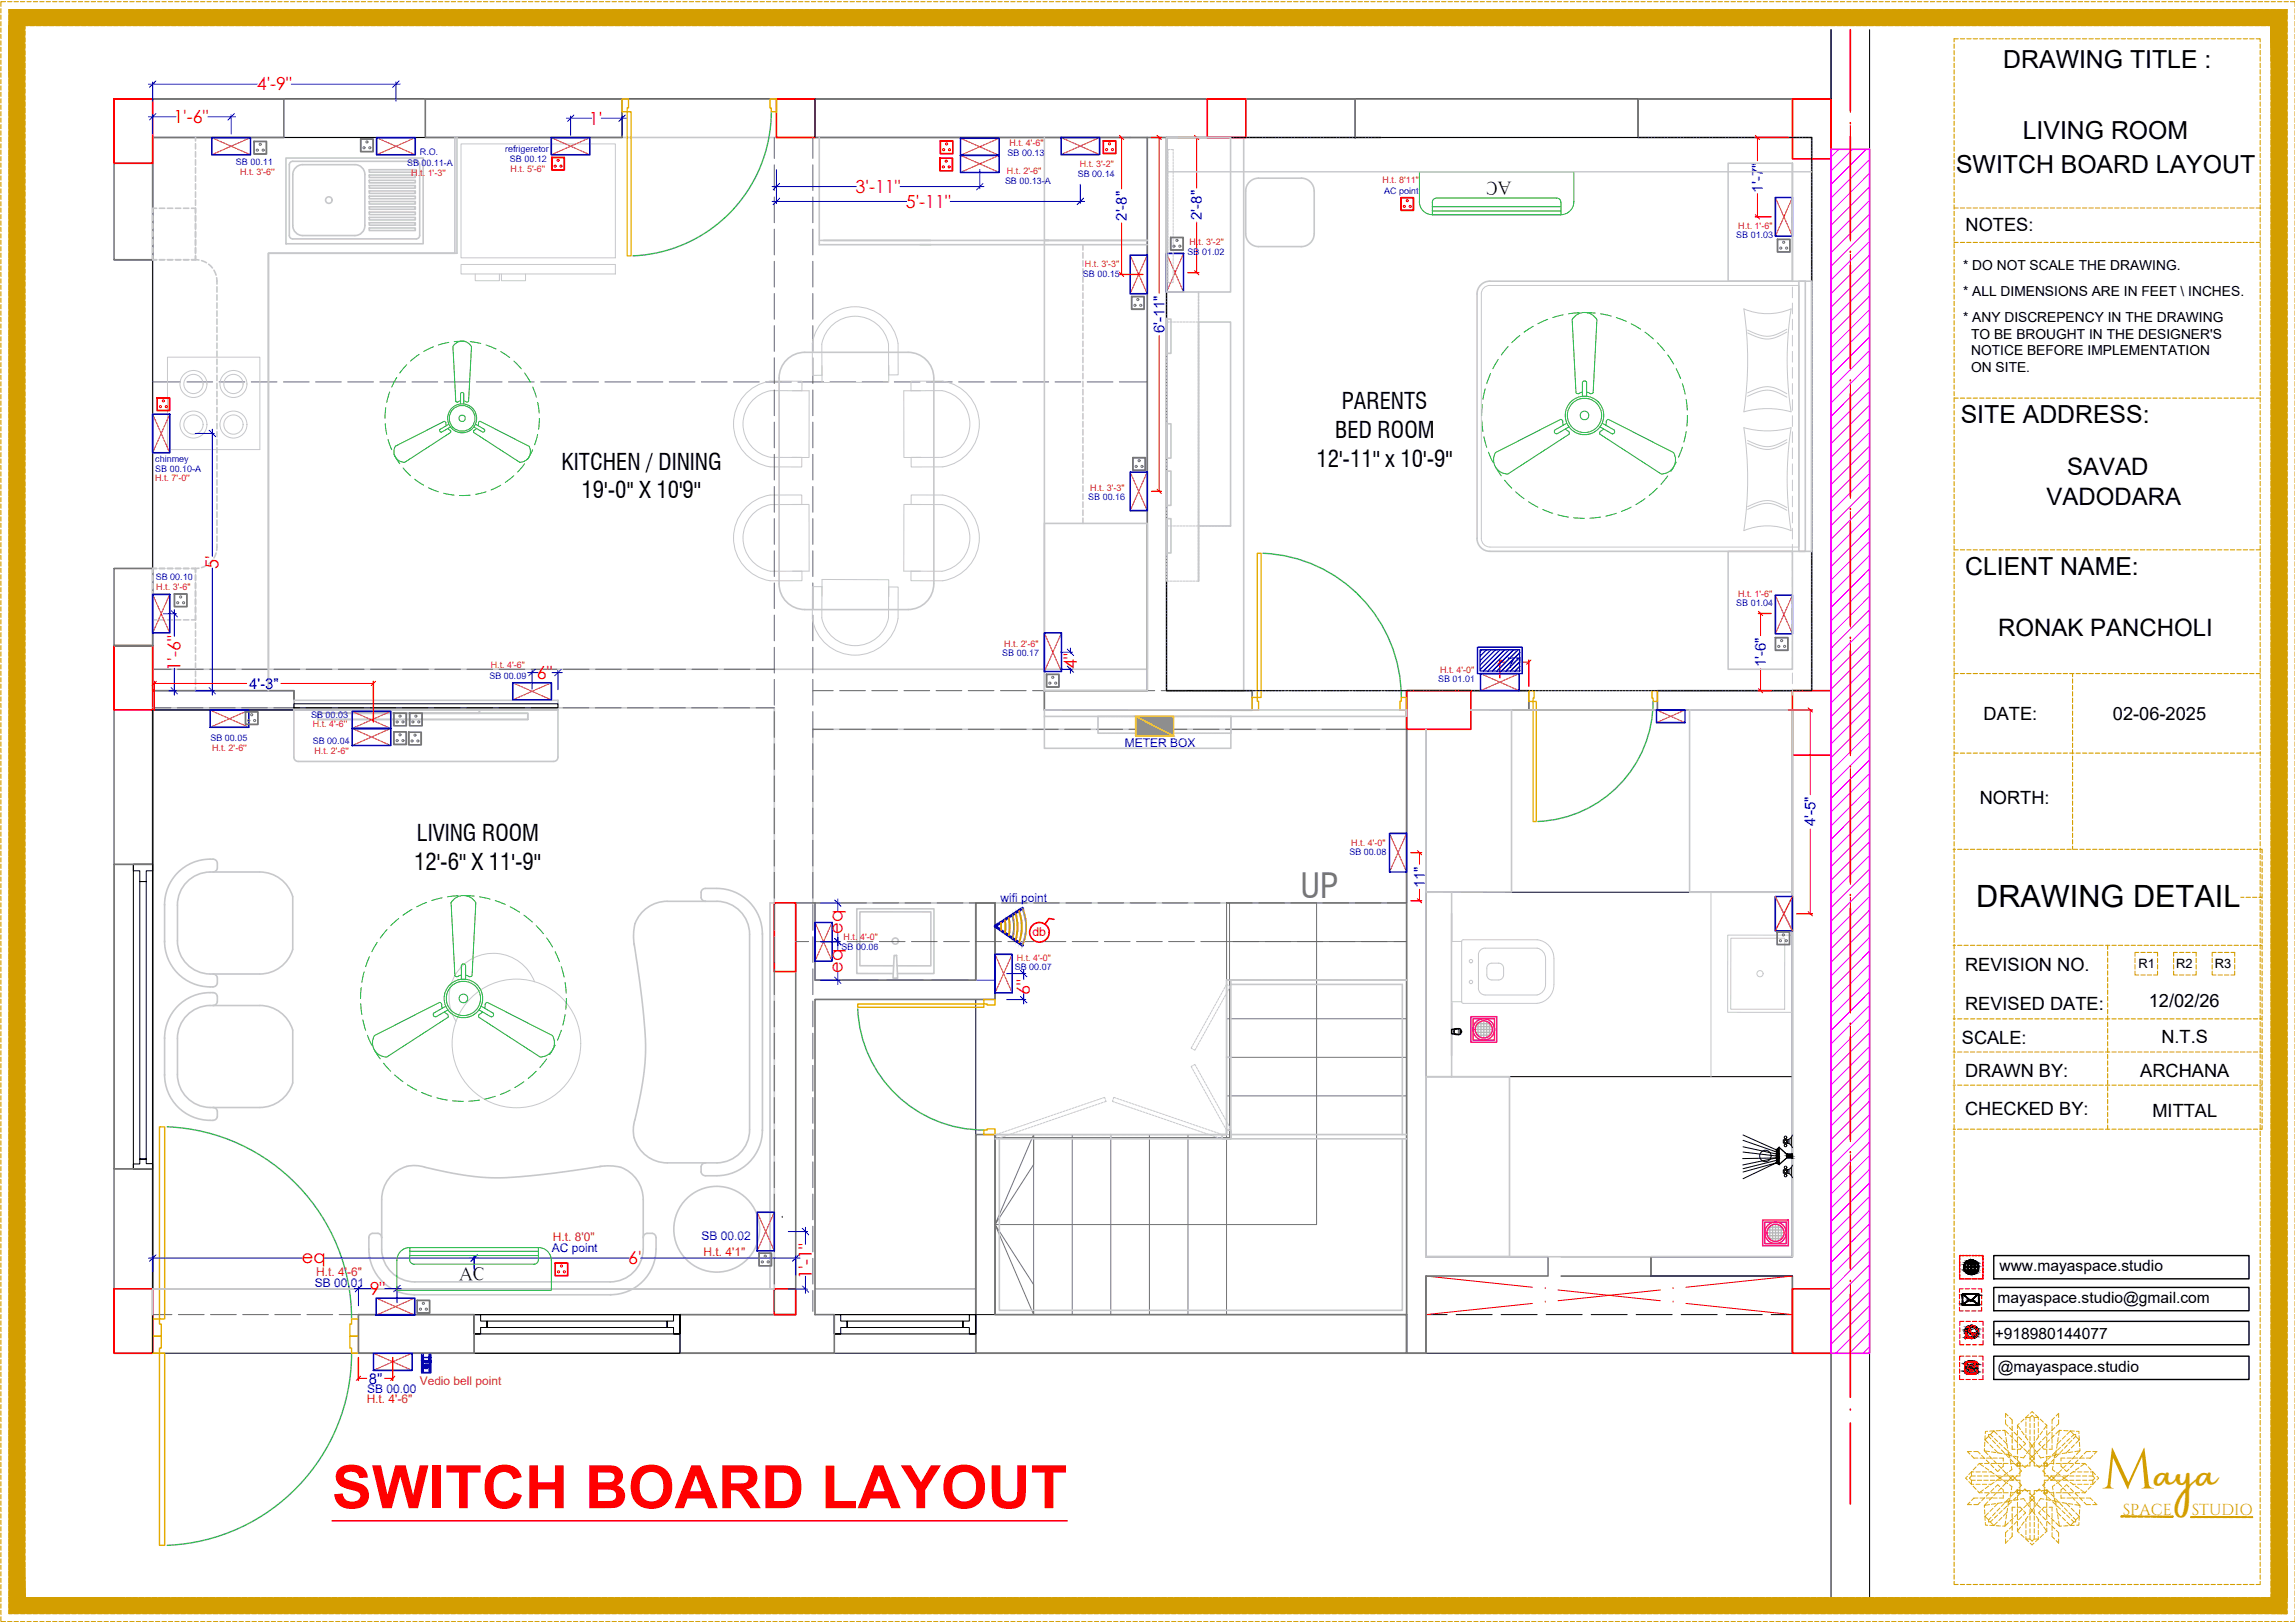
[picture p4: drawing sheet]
<svg xmlns="http://www.w3.org/2000/svg" width="420mm" height="297mm" viewBox="0 0 420 297" stroke-linecap="round" stroke-linejoin="round" font-family="sans-serif">
<defs><g id="words">
<text font-size="11" fill="#f00" x="60.8" y="276">SWITCH BOARD LAYOUT</text>
<text font-size="10.4" fill="#d39e00" x="384.8" y="272.4">M</text>
<text font-size="7.4" fill="#d39e00" x="394.5" y="272.4">aya</text>
<text font-size="6.3" fill="#767676" x="238.1" y="164.4">UP</text>
<text font-size="5.6" x="361.8" y="166">DRAWING DETAIL</text>
<g font-size="4.5">
<text x="366.8" y="12.4">DRAWING TITLE :</text>
<text x="370.3" y="25.5">LIVING ROOM</text>
<text x="358.1" y="31.6">SWITCH BOARD LAYOUT</text>
<text x="359" y="77.5">SITE ADDRESS:</text>
<text x="359.8" y="105.2">CLIENT NAME:</text>
</g>
<g font-size="4.4">
<text x="378.5" y="86.9">SAVAD</text>
<text x="374.7" y="92.5">VADODARA</text>
<text x="365.8" y="116.4">RONAK PANCHOLI</text>
</g>
<g font-size="4.2">
<text x="245.7" y="74.8">PARENTS</text>
<text x="244.4" y="80.1">BED ROOM</text>
<text x="102.8" y="85.9">KITCHEN / DINING</text>
<text x="241" y="85.4">12'-11'' x 10'-9''</text>
<text x="106.5" y="91.2">19'-0'' X 10'9''</text>
<text x="76.3" y="153.9">LIVING ROOM</text>
<text x="75.8" y="159.2">12'-6'' X 11'-9''</text>
</g>
<g font-size="3.5">
<text x="276.7" y="33.3" transform="rotate(180 276.7 33.3)">AC</text>
<text x="84.1" y="234.3">AC</text>
</g>
<g font-size="3.3" fill="#f00">
<text x="47" y="16.5">4'-9&quot;</text>
<text x="31.7" y="22.5">1'-6&quot;</text>
<text x="107.8" y="22.8">1'</text>
<text x="156.6" y="35.3">3'-11&quot;</text>
<text x="165.8" y="38">5'-11&quot;</text>
<text x="40" y="104.1" transform="rotate(-90 40 104.1)">5'</text>
<text x="33.1" y="122.8" transform="rotate(-90 33.1 122.8)">1'-6&quot;</text>
<text x="98.3" y="124.2">6&quot;</text>
<text x="197.2" y="122.4" transform="rotate(-90 197.2 122.4)">4&quot;</text>
<text x="154.3" y="171" transform="rotate(-90 154.3 171)">eq</text>
<text x="154.3" y="178" transform="rotate(-90 154.3 178)">eq</text>
<text x="188.6" y="182.1" transform="rotate(-90 188.6 182.1)">6&quot;</text>
<text x="55.2" y="231.1">eq</text>
<text x="115" y="231.4">6'</text>
<text x="67.7" y="237">9&quot;</text>
<text x="148.6" y="234" transform="rotate(-90 148.6 234)">1'-1&quot;</text>
</g>
<g font-size="3.3">
<text x="359.9" y="42.3">NOTES:</text>
<text x="363.2" y="131.8">DATE:</text>
<text x="386.8" y="131.8">02-06-2025</text>
<text x="362.4" y="147.2">NORTH:</text>
<text x="359.7" y="177.8">REVISION NO.</text>
<text x="359.7" y="184.9">REVISED DATE:</text>
<text x="393.4" y="184.3">12/02/26</text>
<text x="359.2" y="191">SCALE:</text>
<text x="395.7" y="190.9">N.T.S</text>
<text x="359.7" y="197.1">DRAWN BY:</text>
<text x="391.8" y="197.2">ARCHANA</text>
<text x="359.7" y="204.1">CHECKED BY:</text>
<text x="394.1" y="204.5">MITTAL</text>
</g>
<g font-size="2.9">
<text x="366" y="232.7">www.mayaspace.studio</text>
<text x="365.7" y="238.5">mayaspace.studio@gmail.com</text>
<text x="365.2" y="245.1">+918980144077</text>
<text x="365.7" y="251">@mayaspace.studio</text>
</g>
<g font-size="2.9" fill="#d39e00">
<text x="388.6" y="277.2">SPACE</text>
<text x="401.2" y="277.2">STUDIO</text>
</g>
<g font-size="2.7" fill="#00f">
<text x="322.7" y="35.2" transform="rotate(-90 322.7 35.2)">1'-7&quot;</text>
<text x="206.3" y="40.4" transform="rotate(-90 206.3 40.4)">2'-8&quot;</text>
<text x="220" y="40.2" transform="rotate(-90 220 40.2)">2'-8&quot;</text>
<text x="213.2" y="61" transform="rotate(-90 213.2 61)">6'-11&quot;</text>
<text x="276" y="122.2">7&quot;</text>
<text x="323.3" y="122.2" transform="rotate(-90 323.3 122.2)">1'-6&quot;</text>
<text x="45.6" y="126">4'-3&quot;</text>
<text x="332.4" y="151.3" transform="rotate(-90 332.4 151.3)">4'-5&quot;</text>
<text x="260.9" y="162.6" transform="rotate(-90 260.9 162.6)">11&quot;</text>
<text x="67.5" y="253.2">8&quot;</text>
</g>
<g font-size="2.5">
<text x="359.4" y="49.3">* DO NOT SCALE THE DRAWING.</text>
<text x="359.4" y="54.2">* ALL DIMENSIONS ARE IN FEET \ INCHES.</text>
<text x="359.4" y="58.9">* ANY DISCREPENCY IN THE DRAWING</text>
<text x="360.9" y="62">TO BE BROUGHT IN THE DESIGNER'S</text>
<text x="360.9" y="65">NOTICE BEFORE IMPLEMENTATION</text>
<text x="360.9" y="68.1">ON SITE.</text>
</g>
<g font-size="2.4">
<text x="391.5" y="177.2">R1</text>
<text x="398.4" y="177.2">R2</text>
<text x="405.5" y="177.2">R3</text>
</g>
<g font-size="2.2" fill="#00f">
<text x="205.9" y="136.6">METER BOX</text>
<text x="183.2" y="165.1">wifi point</text>
<text x="128.4" y="227">SB 00.02</text>
<text x="101" y="229.1">AC point</text>
<text x="57.6" y="235.5">SB 00.01</text>
<text x="67.2" y="255">SB 00.00</text>
</g>
<text font-size="2.2" fill="#f00" x="189" y="171.3">db</text>
<g font-size="2.2" fill="#ed1f24">
<text x="101.2" y="227.2">H.t. 8'0&quot;</text>
<text x="57.9" y="233.6">H.t. 4'-6&quot;</text>
<text x="128.8" y="229.9">H.t. 4'1&quot;</text>
<text x="67.1" y="256.8">H.t. 4'-6&quot;</text>
<text x="76.8" y="253.6">Vedio bell point</text>
</g>
<g font-size="1.6" fill="#00f">
<text x="76.9" y="28.5">R.O.</text>
<text x="92.5" y="27.8">refrigeretor</text>
<text x="93.4" y="29.7">SB 00.12</text>
<text x="184.5" y="28.5">SB 00.13</text>
<text x="43.2" y="30.3">SB 00.11</text>
<text x="74.5" y="30.3">SB 00.11-A</text>
<text x="184" y="33.6">SB 00.13-A</text>
<text x="197.3" y="32.3">SB 00.14</text>
<text x="253.4" y="35.5">AC point</text>
<text x="217.4" y="46.6">SB 01.02</text>
<text x="317.9" y="43.6">SB 01.03</text>
<text x="198.3" y="50.7">SB 00.15</text>
<text x="28.4" y="84.5">chinmey</text>
<text x="28.4" y="86.3">SB 00.10-A</text>
<text x="199.2" y="91.5">SB 00.16</text>
<text x="28.5" y="106.1">SB 00.10</text>
<text x="317.9" y="110.9">SB 01.04</text>
<text x="89.6" y="124.2">SB 00.09</text>
<text x="183.5" y="120.1">SB 00.17</text>
<text x="263.3" y="124.8">SB 01.01</text>
<text x="57" y="131.3">SB 00.03</text>
<text x="38.5" y="135.7">SB 00.05</text>
<text x="57.3" y="136.2">SB 00.04</text>
<text x="247" y="156.5">SB 00.08</text>
<text x="154.1" y="173.8">SB 00.06</text>
<text x="185.8" y="177.6">SB 00.07</text>
</g>
<g font-size="1.6" fill="#ed1f24">
<text x="184.8" y="26.7">H.t. 4'-6&quot;</text>
<text x="44" y="32.1">H.t. 3'-6''</text>
<text x="75.3" y="32.2">H.t. 1'-3''</text>
<text x="93.5" y="31.5">H.t. 5'-6''</text>
<text x="184.4" y="31.9">H.t. 2'-6&quot;</text>
<text x="197.7" y="30.6">H.t. 3'-2&quot;</text>
<text x="253.1" y="33.5">H.t. 8'11&quot;</text>
<text x="318.2" y="41.9">H.t. 1'-6&quot;</text>
<text x="217.8" y="44.9">H.t. 3'-2&quot;</text>
<text x="198.6" y="48.9">H.t. 3'-3&quot;</text>
<text x="28.4" y="88.1">H.t. 7'-0''</text>
<text x="199.6" y="89.8">H.t. 3'-3&quot;</text>
<text x="28.6" y="108">H.t. 3'-6&quot;</text>
<text x="318.2" y="109.2">H.t. 1'-6&quot;</text>
<text x="183.8" y="118.3">H.t. 2'-6&quot;</text>
<text x="89.9" y="122.3">H.t. 4'-6&quot;</text>
<text x="263.6" y="123.1">H.t. 4'-0&quot;</text>
<text x="38.8" y="137.4">H.t. 2'-6''</text>
<text x="57.3" y="133">H.t. 4'-6''</text>
<text x="57.6" y="138">H.t. 2'-6''</text>
<text x="247.4" y="154.8">H.t. 4'-0&quot;</text>
<text x="154.4" y="172.1">H.t. 4'-0&quot;</text>
<text x="186.1" y="175.9">H.t. 4'-0&quot;</text>
</g>
</g></defs>
<!-- layer: furniture dimensions -->
<path d="M28 25.2h182v97.3h-182zM213.6 25.2h118.1v101.2h-118.1zM227.7 25.2v101.2M28 129.5h113.8v106.4h-113.8zM148.8 133.5h108.7v31.8h-108.7zM149.2 165.3h29.4v14.1h-29.4z" fill="none" stroke="#c7c8ca" stroke-width=".3"/>
<!-- layer: Labelling -->
<g fill="none" stroke="#636466" stroke-width=".18">
<path d="M141.8 25.2v3.8M141.8 30.2v4.7M141.8 36.1v4.7M148.8 25.2v3.8M148.8 30.2v4.7M148.8 36.1v4.7M141.8 41.9v4.7M141.8 47.8v4.7M141.8 53.7v4.7M141.8 59.6v4.7M148.8 41.9v4.7M148.8 47.8v4.7"/>
<path d="M148.8 53.7v4.7M148.8 59.6v4.7M28 69.9h5.1M34.2 69.9h4.7M40.1 69.9h4.7M46 69.9h4.7M51.9 69.9h4.7M57.8 69.9h4.7M63.7 69.9h4.7M69.5 69.9h4.8M75.4 69.9h4.7M81.3 69.9h4.7"/>
<path d="M87.2 69.9h4.7M93.1 69.9h4.7M99 69.9h4.7M104.9 69.9h4.7M110.7 69.9h4.8M116.6 69.9h4.7M122.5 69.9h4.7M128.4 69.9h4.7M134.3 69.9h4.7M140.2 69.9h4.7M141.8 65.5v4.7M141.8 71.4v4.7"/>
<path d="M141.8 77.3v4.7M146.1 69.9h4.7M148.8 65.5v4.7M148.8 71.4v4.7M148.8 77.3v4.7M152 69.9h4.7M157.8 69.9h4.7M163.7 69.9h4.7M169.6 69.9h4.7M175.5 69.9h4.7M181.4 69.9h4.7M187.3 69.9h4.7"/>
<path d="M193.2 69.9h4.7M199 69.9h4.8M204.9 69.9h5.1M141.8 83.1v4.7M141.8 89v4.7M141.8 94.9v4.7M148.8 83.1v4.7M148.8 89v4.7M148.8 94.9v4.7M141.8 100.8v4.7M141.8 106.7v4.7M141.8 112.6v4.7"/>
<path d="M141.8 118.5v4.7M148.8 100.8v4.7M148.8 106.7v4.7M148.8 112.6v4.7M148.8 118.5v4.7M28 122.5h3.3M28 129.5h3.3M32.5 129.5h4.7M32.5 122.5h4.7M38.3 129.5h4.8M38.4 122.5h4.7M44.2 129.5h4.7"/>
<path d="M44.3 122.5h4.7M50.1 129.5h4.7M50.2 122.5h4.7M56 129.5h4.7M56 122.5h4.8M61.9 129.5h4.7M61.9 122.5h4.7M67.8 129.5h4.7M67.8 122.5h4.7M73.7 129.5h4.7M73.7 122.5h4.7M79.6 129.5h4.7"/>
<path d="M79.6 122.5h4.7M85.4 129.5h4.7M85.5 122.5h4.7M91.3 129.5h4.7M91.4 122.5h4.7M97.2 129.5h4.7M97.3 122.5h4.7M103.1 129.5h4.7M103.1 122.5h4.8M109 129.5h4.7M109 122.5h4.7M114.9 129.5h4.7"/>
<path d="M114.9 122.5h4.7M120.8 129.5h4.7M120.8 122.5h4.7M126.6 129.5h4.7M126.7 122.5h4.7M132.5 129.5h4.7M132.6 122.5h4.7M138.4 129.5h3.4M138.5 122.5h3.3M141.8 124.4v4.7M141.8 130.2v4.7M141.8 136.1v4.7"/>
<path d="M148.8 124.4v4.7M148.8 130.2v4.7M148.8 136.1v4.7M148.8 133.5h3.7M148.8 126.4h3.7M153.7 133.5h4.7M153.7 126.4h4.7M159.6 133.5h4.7M159.6 126.4h4.7M165.5 133.5h4.7M165.5 126.4h4.7M171.4 133.5h4.7"/>
<path d="M171.4 126.4h4.7M177.3 133.5h4.7M177.3 126.4h4.7M183.2 133.5h4.7M183.2 126.4h4.7M189 133.5h4.7M189 126.4h4.7M194.9 133.5h4.7M194.9 126.4h4.7M200.8 133.5h4.7M200.8 126.4h4.7M206.7 133.5h4.7"/>
<path d="M206.7 126.4h4.7M212.6 133.5h4.7M212.6 126.4h4.7M218.5 133.5h4.7M218.5 126.4h4.7M224.4 133.5h4.7M224.4 126.4h4.7M230.2 133.5h4.8M230.2 126.4h4.8M236.1 133.5h4.7M236.1 126.4h4.7M242 133.5h4.7"/>
<path d="M242 126.4h4.7M247.9 133.5h4.7M247.9 126.4h4.7M253.8 133.5h3.7M253.8 126.4h3.7M141.8 142v4.7M141.8 147.9v4.7M141.8 153.8v4.7M141.8 159.7v4.7M148.8 142v4.7M148.8 147.9v4.7M148.8 153.8v4.7"/>
<path d="M148.8 159.7v4.7M141.8 165.6v4.7M141.8 171.4v4.7M141.8 177.3v4.7M145.7 172.3h2.3M148.8 165.6v4.7M148.8 171.4v4.7M148.8 177.3v4.7M149.2 165.3h3.5M149.2 172.3h4.7M153.9 165.3h4.7M155.1 172.3h4.7"/>
<path d="M159.8 165.3h4.7M161 172.3h4.7M165.7 165.3h4.7M166.9 172.3h4.7M171.6 165.3h4.7M172.8 172.3h4.7M177.5 165.3h4.7M178.6 172.3h4.7M183.3 165.3h4.8M184.5 172.3h4.7M189.2 165.3h4.7M190.4 172.3h4.7"/>
<path d="M195.1 165.3h4.7M196.3 172.3h4.7M201 165.3h4.7M202.2 172.3h4.7M206.9 165.3h4.7M208.1 172.3h4.7M212.8 165.3h4.7M214 172.3h4.7M218.7 165.3h4.7M219.8 172.3h4.7M224.5 165.3h4.8M225.7 172.3h4.7"/>
<path d="M230.4 165.3h4.8M231.6 172.3h4.7M236.3 165.3h4.7M237.5 172.3h4.7M242.2 165.3h4.7M243.4 172.3h4.7M248.1 165.3h4.7M249.3 172.3h4.7M254 165.3h3.5M255.2 172.3h2.3M141.8 183.2v4.7M141.8 189.1v4.7"/>
<path d="M141.8 195v4.7M148.8 183.2v4.7M148.8 189.1v4.7M148.8 195v4.7M141.8 200.9v4.7M141.8 206.8v4.7M141.8 212.6v4.8M141.8 218.5v4.7M148.8 200.9v4.7M148.8 206.8v4.7M148.8 212.6v4.8M148.8 218.5v4.7"/>
<path d="M141.8 224.4v4.7M141.8 230.3v4.7M141.8 236.2v3.8M148.8 224.4v4.7M148.8 230.3v4.7M148.8 236.2v3.8M28 240.6h3.5M32.7 240.6h4.7M38.5 240.6h4.8M44.4 240.6h4.7M50.3 240.6h4.7M56.2 240.6h4.7"/>
<path d="M62.1 240.6h3.5"/>
</g>
<!-- layer: GROUND FLOOR -->
<g fill="none" stroke="#000" stroke-width=".18">
<path d="M20.9 18.1h314.3M113.9 18.1v7.1h-85.9v94.1M142.1 18.1v7.1h64.8M149.2 18.1v7.1M248.1 18.2v7.1M299.9 18.1v7.1M335.2 5.4v289.6M342.3 5.4v289.6M210.4 25.2h117.7M20.9 47.5h7.1M20.9 104h7.1M28 126.4h25.8v3.5h-25.8v117.8v-117.8h47"/>
<path d="M210 126.4h-18.8v3.5M213.6 126.4h14.1M261 133.5v96.5M269.3 129.9h58.8v100.1h-42.3M279.9 129.9v-3.5h-22.4v121.3M328.1 126.4h-24.7v3.5M28 158.2h-7.1v55.7h7.1M178.6 165.3v14.1M182.2 165.3v17.6M224.5 165.3v42.3h-42.3v33M261 163.3h67.1M178.6 182.9v64.8"/>
<path d="M261 197h67.1M261 233.5v14.2M285.8 233.5h42.3v14.2M302.2 230v3.5M20.9 247.7h314.3M145.7 240.6h-80.1v7.1M152.7 240.6h104.8M261 240.6h3.9M266.6 240.6h6.6M274.8 240.6h6.6M283.1 240.6h6.6M291.3 240.6h6.6"/>
<path d="M299.5 240.6h6.6M307.8 240.6h6.6M316 240.6h6.6M324.3 240.6h3.8"/>
</g>
<!-- layer: GROUND FLOOR ( STAIR ) -->
<g fill="none" stroke="#767676" stroke-width=".18">
<path d="M224.5 165.3h.6v42.9h-42.9v-.6h42.3zM224.5 172.3h33M224.5 179.4h33M241 165.3v58.8h-58.8l7 11v5.5l-7-16.5 7-11v-5.5l-7 16.5M257.5 165.3h-33v75.3M224.5 193.5h33M224.5 186.5h33M182.2 207.6h75.3M189.2 207.6v33M196.3 207.6v33M203.4 207.6v33M210.4 207.6v33"/>
<path d="M217.5 207.6v33M224.5 200.6h33"/>
</g>
<path d="M149.2 179.4h3.3M154.1 179.4h6.6M162.4 179.4h6.6M170.6 179.4h6.6M178.9 179.4h3.3" fill="none" stroke="#00f" stroke-width=".18"/>
<!-- layer: GROUND FLOOR ( DW_RAIL ) -->
<path d="M24.4 158.2h3.6v55.7h-3.6v-.9h1.2v-.9h1.2v-50.8h-1.2v-1.9h-1.2v-1.2h3.6v1.2h-1.2v1.9h-1.2v50.8h1.2v.9h1.2v.9h-3.6zM86.8 240.6h37.7v7.1h-37.7zM86.8 240.6h37.7v3.5h-1.2v-1.1h-1.2v-1.2h-32.9v1.2h-1.2v1.1h-1.2v-3.5h1.2v1.2h1.2v1.2h32.9v-1.2h1.2v-1.2h1.2v3.5h-37.7zM152.7 240.6h25.9v3.5h-1.1v-1.1h-1.2v-1.2h-21.2v1.2h-1.2v1.1h-1.2v-3.5h1.2v1.2h1.2v1.2h21.2v-1.2h1.2v-1.2h1.1v3.5h-25.9z" fill="none" stroke="#000" stroke-width=".18"/>
<!-- layer: GROUND FLOOR  ( PLINE ) -->
<g fill="none" stroke="#767676" stroke-width=".3">
<path d="M20.9 18.1h31.1v7.1h-24v4.7h-7.1zM77.9 18.1h36v7.1h-36zM248.1 18.1h-98.9v7.1h103.6M248.1 18.2v7.1M299.9 18.1h35.3v229.6h-7.1v-14.2h-25.9v-3.5h25.9v-100.1h-24.7v-3.5h28.3v-101.2h-31.8zM20.9 29.9h7.1v17.6h-7.1zM210 25.2v101.2h-18.8v3.5l38 .1v-3.6h-15.6v-101.2M20.9 118.2h7.1v8.2h25.8v3.5h-25.8v28.3h-7.1zM20.9 104h7.1v14.2h-7.1zM269.3 129.9h10.6v-3.5h-22.4v121.3h3.5v-14.2h22.4v-3.5h-22.4v-96.5M145.7 165.3h3.5v14.1h29.4v-14.1h3.6v17.6h-33v57.7h3.5v7.1h-28.2v-7.1h21.2zM20.9 213.9h7.1v33.8h-7.1z"/>
<path d="M178.6 207.6h3.6v33h75.3v7.1h-78.9zM65.6 240.6h21.2v7.1h-21.2z"/>
</g>
<!-- layer: GROUND FLOOR -->
<g fill="none" stroke="#f00" stroke-width=".18">
<path d="M338.8 5.4v12.8M338.8 20.6h.1M338.8 23v18.8M338.8 44.1h.1M338.8 46.5v18.8M338.8 67.7h.1M338.8 70v18.9M338.8 91.2h.1M338.8 93.6v18.8M338.8 114.8h.1M338.8 117.1v18.9M338.8 138.3h.1"/>
<path d="M338.8 140.7v18.8M338.8 161.9h.1M338.8 164.2v18.9M338.8 185.4h.1M338.8 187.8v18.8M338.8 209h.1M338.8 211.3v18.8M261 233.5l19.6 2.1M280.6 238.6l-19.6 2M282.9 235.8h.1M282.9 238.3h.1M285.2 236.1l18.8 2"/>
<path d="M304 236.1l-18.8 2M306.3 238.3h.1M306.3 235.8h.1M308.7 238.6l19.4 2M328.1 233.5l-19.4 2.1M338.8 232.5h.1M338.8 234.9v12.8"/>
</g>
<path d="M149.2 182.9h33" fill="none" stroke="#00f" stroke-width=".18"/>
<!-- layer: COLUMN -->
<path d="M20.9 18.1h7.1v11.8h-7.1zM142.1 18.1h7.1v7.1h-7.1zM221 18.1h7.1v7.1h-7.1zM328.2 18.1h7v11h-7zM20.9 118.2h7.1v11.7h-7.1zM257.5 126.4h11.8v7.1h-11.8zM328.1 126.4h7.1v11.8h-7.1zM20.9 235.9h7.1v11.8h-7.1zM328.1 235.9h7.1v11.8h-7.1z" fill="none" stroke="#f00" stroke-width=".3"/>
<!-- layer: GROUND FLOOR  ( HATCH ) -->
<g fill="none" stroke="#f0f" stroke-width=".18">
<path d="M336.7 27.3l-1.5 1.5M339.2 27.3l-4 4M341.7 27.3l-6.5 6.5M342.3 29.2l-7.1 7.1M342.3 31.7l-7.1 7.1M342.3 34.2l-7.1 7.1M342.3 36.7l-7.1 7.1M342.3 39.2l-7.1 7.1M342.3 41.7l-7.1 7.1M342.3 44.2l-7.1 7.1M342.3 46.7l-7.1 7M342.3 49.2l-7.1 7"/>
<path d="M342.3 51.7l-7.1 7M342.3 54.2l-7.1 7M342.3 56.7l-7.1 7M342.3 59.2l-7.1 7M342.3 61.7l-7.1 7M342.3 64.2l-7.1 7M342.3 66.7l-7.1 7M342.3 69.2l-7.1 7M342.3 71.7l-7.1 7M342.3 74.2l-7.1 7M342.3 76.7l-7.1 7M342.3 79.1l-7.1 7.1"/>
<path d="M342.3 81.6l-7.1 7.1M342.3 84.1l-7.1 7.1M342.3 86.6l-7.1 7.1M342.3 89.1l-7.1 7.1M342.3 91.6l-7.1 7.1M342.3 94.1l-7.1 7.1M342.3 96.6l-7.1 7.1M342.3 99.1l-7.1 7.1M342.3 101.6l-7.1 7.1M342.3 104.1l-7.1 7.1M342.3 106.6l-7.1 7.1M342.3 109.1l-7.1 7.1"/>
<path d="M342.3 111.6l-7.1 7.1M342.3 114.1l-7.1 7.1M342.3 116.6l-7.1 7.1M342.3 119.1l-7.1 7.1M342.3 121.6l-7.1 7.1M342.3 124.1l-7.1 7.1M342.3 126.6l-7.1 7.1M342.3 129.1l-7.1 7.1M342.3 131.6l-7.1 7M342.3 134.1l-7.1 7M342.3 136.6l-7.1 7M342.3 139.1l-7.1 7"/>
<path d="M342.3 141.6l-7.1 7M342.3 144.1l-7.1 7M342.3 146.6l-7.1 7M342.3 149.1l-7.1 7M342.3 151.6l-7.1 7M342.3 154.1l-7.1 7M342.3 156.6l-7.1 7M342.3 159.1l-7.1 7M342.3 161.6l-7.1 7M342.3 164.1l-7.1 7M342.3 166.6l-7.1 7M342.3 169.1l-7.1 7"/>
<path d="M342.3 171.6l-7.1 7M342.3 174l-7.1 7.1M342.3 176.5l-7.1 7.1M342.3 179l-7.1 7.1M342.3 181.5l-7.1 7.1M342.3 184l-7.1 7.1M342.3 186.5l-7.1 7.1M342.3 189l-7.1 7.1M342.3 191.5l-7.1 7.1M342.3 194l-7.1 7.1M342.3 196.5l-7.1 7.1M342.3 199l-7.1 7.1"/>
<path d="M342.3 201.5l-7.1 7.1M342.3 204l-7.1 7.1M342.3 206.5l-7.1 7.1M342.3 209l-7.1 7.1M342.3 211.5l-7.1 7.1M342.3 214l-7.1 7.1M342.3 216.5l-7.1 7.1M342.3 219l-7.1 7.1M342.3 221.5l-7.1 7.1M342.3 224l-7.1 7.1M342.3 226.5l-7.1 7M342.3 229l-7.1 7"/>
<path d="M342.3 231.5l-7.1 7M342.3 234l-7.1 7M342.3 236.5l-7.1 7M342.3 239l-7.1 7M342.3 241.5l-6.2 6.2M342.3 244l-3.7 3.7M342.3 246.5l-1.2 1.2"/>
</g>
<!-- layer: GROUND FLOOR -->
<path d="M335.2 27.3h7.1v220.4h-7.1z" fill="none" stroke="#f0f" stroke-width=".3"/>
<!-- layer: X_PLOT -->
<g fill="none" stroke="#f00" stroke-width=".3">
<path d="M338.8 5.4v14.9M338.8 22.6h.1M338.8 25v18.8M338.8 46.2h.1M338.8 48.5v18.9M338.8 69.7h.1M338.8 72.1v18.8M338.8 93.3h.1M338.8 95.6v18.9M338.8 116.8h.1M338.8 119.2v18.8M338.8 140.4h.1"/>
<path d="M338.8 142.7v18.8M338.8 163.9h.1M338.8 166.3v18.8M338.8 187.4h.1M338.8 189.8v18.8M338.8 211h.1M338.8 213.3v18.9M338.8 234.5h.1M338.8 236.9v18.8M338.8 258.1h.1M338.8 260.4v14.9"/>
</g>
<path d="M20.9 29.9h7.1M20.9 47.5h7.1M20.9 104h7.1" fill="none" stroke="#000" stroke-width=".18"/>
<!-- layer: AR DOOR -->
<g fill="none" stroke="#ffbf00" stroke-width=".25">
<path d="M113.9 18.1h1.2v1.6h-.3v.8h-.9zM141 18.1h1.1v2.4h-.9v-.8h-.2zM114.8 20.5h.7v26.3h-.7zM230.2 101.3h.7v26.3h-.7zM229.2 127.6h1v.7h.2v1.7h-1.2zM256.5 127.6h1v2.4h-1.2v-1.7h.2zM279.9 126.4h1v1.4h-.2v.6h-.8zM280.7 128.4h.6v22h-.6zM302.5 126.4h.9v2h-.7v-.6h-.2zM157 183.7h23.1v.7h-23.1zM180.1 182.9h2.1v1h-1.5v-.2h-.6zM29.2 206.2h.9v35.2h-.9z"/>
<path d="M180.1 206.8h.6v-.2h1.5v1h-2.1zM28 241.4h1.2v.9h.3v2.2h-1.5zM28 244.5h1.5v2.2h-.3v1h-1.2zM29.2 247.7h.9v35.1h-.9zM64.1 244.5h1.5v3.2h-1.2v-1h-.3zM64.4 241.4h1.2v3.1h-1.5v-2.2h.3z"/>
</g>
<!-- layer: AR ELE-5 -->
<path d="M141.2 20.5a26.4 26.4 0 0 1-25.3 26.3M231.2 101.3a26.4 26.4 0 0 1 25.3 26.3M302.6 128.4a22 22 0 0 1-21.1 21.9M157 184.7a23.1 23.1 0 0 0 23.1 22.1M30.6 206.2a35.2 35.2 0 0 1 33.8 35.2M64.4 247.7a35.2 35.2 0 0 1-33.8 35.1" fill="none" stroke="#00b8b8" stroke-width=".25"/>
<!-- layer: FUR -->
<path d="M143.2 222.8h.1" fill="none" stroke="#545454" stroke-width=".18"/>
<!-- layer: GROUND FLOOR  ( PLINE ) -->
<path d="M265.8 163.3v33.7" fill="none" stroke="#c7c8ca" stroke-width=".3"/>
<path d="M149.2 235.9h29.4" fill="none" stroke="#767676" stroke-width=".18"/>
<!-- layer: Labelling -->
<path d="M141.8 165.3h3.9v12.5h-3.9zM141.8 235.9h3.9v4.7h-3.9z" fill="none" stroke="#f00" stroke-width=".3"/>
<!-- layer: FURNITURE -->
<g fill="none" stroke="#c7c8ca" stroke-width=".3">
<path d="M28 39.4v1M28.7 38.1h-.7v.8M29.2 38.1h1M30.6 38.1h1M32.1 38.1h1M33.6 38.1h1M35.1 38.1h.7v.8M35.8 25.2v.6M35.8 26.3v1M35.8 27.8v.9M35.8 29.2v1M35.8 30.7v1"/>
<path d="M35.8 32.2v1M35.8 33.7v.9M35.8 35.1v1M35.8 36.6v1M35.8 38.1v.9M35.8 39.4v1.1M52.4 28.9h25.1v15.7h-25.1zM53.1 29.7l.5-.2h22.6a.63 .63 0 0 1 .6 .6v13a.63 .63 0 0 1-.6 .6h-22.6a.61 .61 0 0 1-.6-.6v-13zM54.1 30.7l.8-.5 .5-.1h9.6a1.83 1.83 0 0 1 1.8 1.9v9.3a1.83 1.83 0 0 1-1.8 1.8h-9.6a1.83 1.83 0 0 1-1.8-1.8v-9.3l.1-.5zM67.6 31.1h8.4v.4h-8.4zM67.6 32h8.4v.5h-8.4zM67.6 33h8.4v.5h-8.4z"/>
<path d="M67.6 34h8.4v.4h-8.4zM67.6 34.9h8.4v.5h-8.4zM67.6 35.9h8.4v.5h-8.4zM67.6 36.9h8.4v.4h-8.4zM67.6 37.9h8.4v.4h-8.4zM67.6 38.8h8.4v.5h-8.4zM67.6 39.8h8.4v.5h-8.4zM83.7 25.2v21.2h-34.6v80M150 25.2v19.6h60M191.2 25.2v101.2M213.6 25.2h11.7v28.2h-11.7zM230.4 32.6a2.35 2.35 0 0 0-2.3 2.4v7.8a2.35 2.35 0 0 0 2.3 2.3h7.8a2.37 2.37 0 0 0 2.4-2.3v-7.8a2.35 2.35 0 0 0-2.4-2.4"/>
<path d="M230.4 32.6h7.8M316.4 29.9h11.7v21.6h-11.7zM328.1 29.9v21.6M28 46.8v.7h.7h-.7M28 40.9v.9M28 42.3v1M28 43.8v1M28 45.3v1M29.2 47.5h1M30.6 47.5h1M32.1 47.5h1M33.6 47.5h1"/>
<path d="M35.8 47.5l.6 .1M35.8 46.9v.6h-.7h.7M35.8 40.9v1.1M35.8 42.3v1.2M35.8 43.8v1.1M35.8 45.3v1.1M35.8 46.8v.7M36.9 47.7l.9 .4M38.2 48.4l.7 .7M39.2 49.5l.4 .9M39.7 50.8v1.2M39.7 52.5v1"/>
<path d="M39.7 54v.9M39.7 55.4v1M39.7 56.9v1M39.7 58.4v1M39.7 59.8v1M67.6 40.8h8.4v.4h-8.4zM67.6 41.7h8.4v.5h-8.4zM150 44h60h-18.8h.8M198.3 44.8v1M198.3 46.3v.9M198.3 47.7v1M198.3 49.2v1"/>
<path d="M198.3 50.7v1M198.3 52.1v1M198.3 53.6v1M198.3 55.1v1M198.3 56.6v.9M198.3 58v1M198.3 59.5v1M213.6 58.4h.8v6.3h-.8zM219.4 53.4v.5M219.4 54.1v.4M219.4 54.7v.4M219.4 55.3v.4"/>
<path d="M219.4 55.9v.4M219.4 56.4v.4M219.4 57v.4M219.4 57.6v.4M219.4 58.2v.4M219.4 58.8v.4M219.4 59.4v.4M219.4 60v.4M272.8 51.5a2.35 2.35 0 0 0-2.4 2.3v44.7a2.33 2.33 0 0 0 2.4 2.4M272.8 51.5h58.9v49.4h-58.9M329.3 51.5h1.2v49.4h-1.2zM39.7 61.3v1"/>
<path d="M39.7 62.8v1M39.7 64.3v.9M39.7 65.7v1M39.7 67.2v1M39.7 68.7v1M39.7 70.1v1M39.7 71.6v1M39.7 73.1v1M39.7 74.6v.9M39.7 76v1M39.7 77.5v1M39.7 79v1"/>
<path d="M198.3 61v1M198.3 62.4v1M198.3 63.9v1M198.3 65.4v1M198.3 66.9v.9M198.3 68.3v1M198.3 69.8v1M198.3 71.3v1M198.3 72.7v1M198.3 74.2v1M198.3 75.7v1M198.3 77.2v.9"/>
<path d="M198.3 78.6v1M213.6 77.6h.8v6.2h-.8zM219.4 60.6v.4M219.4 61.2v.3M219.4 61.8v.3M219.4 62.3v.4M219.4 62.9v.4M219.4 63.5v.4M219.4 64.1v.4M219.4 64.7v.4M219.4 65.3v.4M219.4 65.9v.4"/>
<path d="M219.4 66.5v.4M219.4 67v.4M219.4 67.6v.4M219.4 68.2v.4M219.4 68.8v.4M219.4 69.4v.4M219.4 70v.4M219.4 70.6v.4M219.4 71.2v.4M219.4 71.8v.3M219.4 72.3v.4M219.4 72.9v.4"/>
<path d="M219.4 73.5v.4M219.4 74.1v.4M219.4 74.7v.4M219.4 75.3v.4M219.4 75.9v.4M219.4 76.5v.4M219.4 77.1v.3M219.4 77.6v.4M219.4 78.2v.4M219.4 78.8v.4M219.4 79.4v.4M219.4 80v.4"/>
<path d="M39.7 99.6v1.1M39.7 80.5v.9M39.7 81.9v1M39.7 83.4v1M39.7 84.9v.9M39.7 86.3v1M39.7 87.8v1M39.7 89.3v1M39.7 90.7v1M39.7 92.2v1M39.7 93.7v1M39.7 95.2v.9"/>
<path d="M39.7 96.6v1M39.7 98.1v1M191.2 95.8h18.8v30.6h-18.8zM198.3 80.1v1M198.3 81.6v1M198.3 83v1M198.3 84.5v1M198.3 86v1M198.3 87.5v.9M198.3 88.9v1M198.3 90.4v1M198.3 91.9v1"/>
<path d="M198.3 93.4v.9M198.3 94.8v1M213.6 86.2h.8v6.3h-.8zM213.6 94.9h.8v6.3h-.8zM219.4 96.3h5.9v-37.4h-5.9v47.5v-.5M219.4 80.6v.4M219.4 81.2v.4M219.4 81.8v.4M219.4 82.3v.4M219.4 82.9v.4M219.4 83.5v.4M219.4 84.1v.4"/>
<path d="M219.4 84.7v.4M219.4 85.3v.4M219.4 85.9v.4M219.4 86.5v.4M219.4 87.1v.3M219.4 87.6v.4M219.4 88.2v.4M219.4 88.8v.4M219.4 89.4v.4M219.4 90v.4M219.4 90.6v.4M219.4 91.2v.4"/>
<path d="M219.4 91.8v.4M219.4 92.4v.3M219.4 92.9v.4M219.4 93.5v.4M219.4 94.1v.4M219.4 94.7v.4M219.4 95.3v.4M219.4 95.9v.4M219.4 96.5v.4M219.4 97.1v.4M219.4 97.6v.5M219.4 98.2v.4"/>
<path d="M219.4 98.8v.4M219.4 99.4v.4M28 112.7v.7h.7M28 104h.7h-.7v.8M28 105.3v1M28 106.8v1M28 108.3v.9M28 109.7v1M28 111.2v1M29.2 104h1M29.2 113.4h1M30.6 104h1"/>
<path d="M30.6 113.4h1M32.1 104h1M32.1 113.4h1M33.6 104h1M33.6 113.4h1M35.8 104h-.7h.7v.7M35.8 112.7v.7h-.7M35.8 104v.8M35.8 105.2v1.1M35.8 106.6v1.2M35.8 108.1v1.1M35.8 109.6v1.1"/>
<path d="M35.8 111.1v1.1M35.8 112.5v1M35.8 114v1M35.8 115.5v1M35.8 116.9v1M35.8 118.4v1M35.8 119.9v1M36.4 104h-.6M37.8 103.5l-.9 .4M38.9 102.5l-.7 .7M39.6 101.2l-.4 .9M147.3 111.6a4.7 4.7 0 0 1-4.7-4.7v-37.7a4.7 4.7 0 0 1 4.7-4.7h19a4.7 4.7 0 0 1 4.7 4.7v37.7a4.7 4.7 0 0 1-4.8 4.7"/>
<path d="M147.3 111.6h19M219.4 100v.4M219.4 100.6v.4M219.4 101.2v.4M219.4 101.8v.4M219.4 102.4v.4M219.4 103v.3M219.4 103.5v.4M219.4 104.1v.4M219.4 104.7v.4M219.4 105.3v.4M316.4 100.9h11.7v21.6h-11.7z"/>
<path d="M35.8 121.4v.9M35.8 122.8v1M35.8 124.3v1M35.8 125.8v.6M53.8 138.6a.79 .79 0 0 0 .8 .8h46.8a.79 .79 0 0 0 .8-.8v-8.7h-48.4v8.7M53.8 128.2h48.4v1.7h-48.4zM191.2 131.1v5.9h34.1v-5.9M191.2 129.9h66.3v1.2h-66.3zM201 134v.2h.2M201 131.4v.2M201 131.7v.2M201 132v.2"/>
<path d="M201 132.3v.2M201 132.6v.2M201 132.8v.3M201 133.1v.2M201 133.4v.2M201 133.7v.2M201.2 131.1h-.2v.2M201.3 134.2h.2M201.3 131.1h.2M201.6 134.2h.2M201.6 131.1h.2M201.9 134.2h.2"/>
<path d="M201.9 131.1h.2M202.2 134.2h.2M202.2 131.1h.2M202.5 134.2h.2M202.5 131.1h.2M202.8 134.2h.2M202.8 131.1h.2M203.1 134.2h.2M203.1 131.1h.2M203.4 134.2h.2M203.4 131.1h.2M203.7 134.2h.2"/>
<path d="M203.7 131.1h.2M204 134.2h.1M204 131.1h.1M204.2 134.2h.2M204.2 131.1h.2M204.5 134.2h.2M204.5 131.1h.2M204.8 134.2h.2M204.8 131.1h.2M205.1 134.2h.2M205.1 131.1h.2M205.4 134.2h.2"/>
<path d="M205.4 131.1h.2M205.7 134.2h.2M205.7 131.1h.2M206 134.2h.2M206 131.1h.2M206.3 134.2h.2M206.3 131.1h.2M206.6 134.2h.2M206.6 131.1h.2M206.9 134.2h.2M206.9 131.1h.2M207.2 134.2h.2"/>
<path d="M207.2 131.1h.2M207.5 134.2h.2M207.5 131.1h.2M207.8 134.2h.2M207.8 131.1h.2M208.1 134.2h.2M208.1 131.1h.2M208.4 134.2h.2M208.4 131.1h.2M208.7 134.2h.2M208.7 131.1h.2M209 134.2h.1"/>
<path d="M209 131.1h.1M209.2 134.2h.2M209.2 131.1h.2M209.5 134.2h.2M209.5 131.1h.2M209.8 134.2h.2M209.8 131.1h.2M210.1 134.2h.2M210.1 131.1h.2M210.4 134.2h.2M210.4 131.1h.2M210.7 134.2h.2"/>
<path d="M210.7 131.1h.2M211 134.2h.2M211 131.1h.2M211.3 134.2h.2M211.3 131.1h.2M211.6 134.2h.2M211.6 131.1h.2M211.9 134.2h.2M211.9 131.1h.2M212.2 134.2h.2M212.2 131.1h.2M212.5 134.2h.2"/>
<path d="M212.5 131.1h.2M212.8 134.2h.2M212.8 131.1h.2M213.1 134.2h.2M213.1 131.1h.2M213.4 134.2h.2M213.4 131.1h.2M213.7 134.2h.2M213.7 131.1h.2M214 134.2h.2M214 131.1h.2M214.2 134.2h.3"/>
<path d="M214.2 131.1h.3M214.5 134.2h.2M214.5 131.1h.2M214.8 134.2h.2M214.8 131.1h.2M215.1 134.2h.2M215.1 131.1h.2M215.4 134.2h.2M215.4 131.1h.2M215.7 134.2h.2M215.7 131.1h.2M216 134.2h.2"/>
<path d="M216 131.1h.2M216.3 134.2h.2M216.3 131.1h.2M216.6 134.2h.2M216.6 131.1h.2M216.9 134.2h.2M216.9 131.1h.2M217.2 134.2h.2M217.2 131.1h.2M217.5 134.2h.2M217.5 131.1h.2M217.8 134.2h.2"/>
<path d="M217.8 131.1h.2M218.1 134.2h.2M218.1 131.1h.2M218.4 134.2h.2M218.4 131.1h.2M218.7 134.2h.2M218.7 131.1h.2M219 134.2h.2M219 131.1h.2M219.3 134.2h.1M219.3 131.1h.1M219.6 134.2h.1"/>
<path d="M219.6 131.1h.1M219.8 134.2h.2M219.8 131.1h.2M220.1 134.2h.2M220.1 131.1h.2M220.4 134.2h.2M220.4 131.1h.2M220.7 134.2h.2M220.7 131.1h.2M221 134.2h.2M221 131.1h.2M221.3 134.2h.2"/>
<path d="M221.3 131.1h.2M221.6 134.2h.2M221.6 131.1h.2M221.9 134.2h.2M221.9 131.1h.2M222.2 134.2h.2M222.2 131.1h.2M222.5 134.2h.2M222.5 131.1h.2M222.8 134.2h.2M222.8 131.1h.2M223.1 134.2h.2"/>
<path d="M223.1 131.1h.2M223.4 134.2h.2M223.4 131.1h.2M223.7 134.2h.2M223.7 131.1h.2M224 134.2h.2M224 131.1h.2M224.3 134.2h.2M224.3 131.1h.2M224.5 134.2h.2M224.5 131.1h.2M224.8 134.2h.2"/>
<path d="M224.8 131.1h.2M225.1 131.1h.2M225.3 134v.2h-.2M225.3 131.1v.2M225.3 131.4v.2M225.3 131.7v.2M225.3 132v.2M225.3 132.3v.2M225.3 132.6v.2M225.3 132.8v.3M225.3 133.1v.2M225.3 133.4v.2"/>
<path d="M225.3 133.7v.2M269.3 129.9h58.8v100.1h-67.1v-96.5v29.8l15.7-.1v-33.3l-7.4 .1M309.3 129.9h18.8v33.4h-18.8zM39 159.6a.8 .8 0 0 0 .8-.7v-1a.79 .79 0 0 0-.8-.7 8.4 8.4 0 0 0-8.9 8.4M30.1 165.5v6.9M30.1 172.2a8.3 8.3 0 0 0 9.2 8.4l.4-.4 .1-.3v-.9a.8 .8 0 0 0-.8-.7M32.5 172.2a6.1 6.1 0 0 0 6 6.1h9.1a6.3 6.3 0 0 0 6-4.5v-9.7a6.3 6.3 0 0 0-6-4.5h-9.2a6.1 6.1 0 0 0-5.9 6.1v6.5M116.1 172.7l1.4 10.3 .7 8.2-.1 3.3-.3 2.5-1.2 6.5a10 10 0 0 0-.5 4.7M116.1 172.9a6.5 6.5 0 0 1 2.8-7.1 6.1 6.1 0 0 1 3.2-.8l9.2-.1a6.1 6.1 0 0 1 5.9 6.1v35.8a6.1 6.1 0 0 1-5.9 6h-9.2a6.3 6.3 0 0 1-6-4.6M129.1 162.6a.79 .79 0 0 0-.7 .7v1a.78 .78 0 0 0 .7 .6M129.1 162.6a10 10 0 0 1 6.8 1.4 8.3 8.3 0 0 1 3.7 7M139.6 170.8v36.1"/>
<path d="M141.8 165.3h-.8v70.6M163.5 178.2h-6.6v-11.9h14.1v11.9h-6.7M163.6 176.8l-6.2-.1v-9.8h13v9.9h-6.2M163.7 174.9h.4l.2 4.1h-.8zM225.3 179.4h32.2M30.1 189.9v6.9M30.1 196.6a8.3 8.3 0 0 0 9.2 8.4l.4-.4 .1-.2v-1M34.2 185.8a6 6 0 0 1 4.2-1.8h9.2a6.3 6.3 0 0 1 6 4.5v9.7a6.3 6.3 0 0 1-6 4.5h-9.2a6 6 0 0 1-5.9-6.1v-6.5a6 6 0 0 1 1.7-4.3zM39 184a.8 .8 0 0 0 .8-.7v-.9a.79 .79 0 0 0-.8-.7 8.4 8.4 0 0 0-8.9 8.4M224.5 193.5h.8M225.3 180.2h31.4v27.4M261 197h15.4v33h-15.4z"/>
<path d="M39 202.7a.79 .79 0 0 1 .8 .7M110 213.5l-10.6 1.4-7.7 .7-3.2-.1-2.8-.3-6.5-1.2a9.9 9.9 0 0 0-4.7-.5 6.3 6.3 0 0 0-4.6 6v9.1a6.1 6.1 0 0 0 6 6h35.8a6.1 6.1 0 0 0 6.1-6v-9.1a6.2 6.2 0 0 0-7.4-6.1l-.6 .1M128.4 214.5a.79 .79 0 0 0 .7 .7M129.1 212.8a.79 .79 0 0 0-.7 .7v1M129.1 215.2h2.2M139.6 206.8a8.3 8.3 0 0 1-8.4 8.4M182.2 207.6h21.2M183 208.4v31.4h73.7v-31.4M225.3 207.6v-28.2h-.8v28.2h-21.1v.8M225.3 207.6v.8h-1.5v-.8h.7v-.7h.8v1.5h-43.1M225.3 208.4h32.2M225.3 207.6h32.2"/>
<path d="M28 235.9v4.7M28 235.9h113.8M67.5 226.5v2.1M67.5 228.6a8.3 8.3 0 0 0 8.4 8.4M68.2 225.7a.79 .79 0 0 0-.7 .8M68.2 225.7h1a.79 .79 0 0 1 .7 .8M75.8 237h36.1M117.8 226.5a.78 .78 0 0 1 .6-.8h1a.79 .79 0 0 1 .7 .8v2.1M120.1 228.6a8.3 8.3 0 0 1-8.4 8.4"/>
<circle cx="60.2" cy="36.6" r=".6"/>
<circle cx="163.9" cy="172.2" r=".57"/>
<circle cx="131.2" cy="225" r="7.8"/>
</g>
<!-- layer: 0 -->
<path d="M58.2 130.5h38.4v1.2h-38.4zM62.3 129.9h25.5v.6h-25.5z" fill="none" stroke="#c7c8ca" stroke-width=".3"/>
<path d="M83.3 25.2v21.2h-34.2v80" fill="none" stroke="#c7c8ca" stroke-width=".3"/>
<!-- layer: FURNITURE -->
<g fill="none" stroke="#c7c8ca" stroke-width=".18">
<path d="M84.4 26.3h28.3v20.9h-28.3zM84.4 48.4h28.3v1.7h-28.3zM87 50.1v1.3h4.4v-1.3M91.8 50.1v1.3h4.4v-1.3M272.8 52.2a1.57 1.57 0 0 0-1.6 1.6v44.7a1.55 1.55 0 0 0 1.6 1.6M272.8 52.2h56.5v47.9h-56.5M319.3 56.5a63.9 63.9 0 0 1 0 18.9M319.3 56.5a11.1 11.1 0 0 0 8.6 0 61.9 61.9 0 0 0 0 18.9 16 16 0 0 0-8.6 0M30.7 65.4h16.9v16.9h-16.9zM141 69.8a7.9 7.9 0 0 0-6.7 7.8 7.9 7.9 0 0 0 6.7 7.8M141 69.8h5.8v1.7M146.8 71.5h-5.7a6.2 6.2 0 0 0-5.1 6.1 6.2 6.2 0 0 0 5.1 6.1h7v-12.2h-3"/>
<path d="M150.5 66.9v3.1l12.2-.1v-6.9a6.2 6.2 0 0 0-6.2-5.1 6.2 6.2 0 0 0-6.1 5.1l.1 5.7h-1.8v-5.8a7.9 7.9 0 0 1 7.8-6.8 7.9 7.9 0 0 1 7.9 6.7v5.8h-1.7M166.8 71.5h5.7a6.2 6.2 0 0 1 5.1 6.1 6.2 6.2 0 0 1-5.1 6.1h-7v-12.2h3M166.8 71.5v-1.7h5.8a7.9 7.9 0 0 1 6.7 7.8 7.9 7.9 0 0 1-6.7 7.8l-5.8 .1v-1.8M319.3 78.3a63.9 63.9 0 0 1 0 18.8M319.3 78.3a16.2 16.2 0 0 0 8.6 0 62 62 0 0 0 0 18.8 11.1 11.1 0 0 0-8.6 0M319.9 72.5l2.2-.8 1.5-.3 1.6 .3 1.9 1M319.9 71.9l2.2-.9 1.5-.2 1.6 .3 1.9 1M327.1 60.3l-1.9 .9-1.6 .3-1.5-.2-2.2-.9M327.1 60.8l-1.9 .9-1.4 .3-1.6-.2-2.3-.9M141 90.6a7.9 7.9 0 0 0-6.7 7.8 7.9 7.9 0 0 0 6.7 7.9M141 90.6h5.8v1.7M146.8 83.7v1.8l-5.8-.1"/>
<path d="M166.8 92.3v-1.7h5.8a7.9 7.9 0 0 1 6.7 7.8 7.9 7.9 0 0 1-6.7 7.9h-5.8v-1.8l5.7 .1a6.2 6.2 0 0 0 5.1-6.1 6.2 6.2 0 0 0-5.1-6.2h-7v12.2h3M319.9 93.2l2.3-.9 1.5-.2 1.3 .3 2.1 1M319.9 92.7l2.2-.8 1.5-.3 1.6 .3 1.9 1M327.1 81l-1.7 .8-1.6 .5-1.6-.3-2.3-.9M327.1 80.5l-1.9 .9-1.6 .4-1.5-.3-2.2-.9M145.1 104.5h3v-12.2h-7a6.2 6.2 0 0 0-5.1 6.1 6.2 6.2 0 0 0 5.1 6.2l5.7-.1v1.8h-5.8M162.7 107.4h1.7v5.8a7.9 7.9 0 0 1-7.9 6.7 7.9 7.9 0 0 1-7.8-6.7v-5.8h1.8l-.1 5.7a6.2 6.2 0 0 0 6.1 5.1 6.2 6.2 0 0 0 6.2-5.1v-7h-12.2v3M97.9 179.7a8.1 8.1 0 0 0-11.2-4.4 8.1 8.1 0 0 0-3.2 11.6M265.8 172.3v11M267.6 172.3l.3-.3h13.5a3.4 3.4 0 0 1 3.1 3.5M267.6 172.3h-1.8v11M267.6 172.3v11h-1.8"/>
<path d="M272.2 178.4a.93 .93 0 0 0 .9 1h1.3a.93 .93 0 0 0 .9-1M273.1 176.3a.93 .93 0 0 0-.9 .9v1.2M273.1 176.3h1.3M274.3 176.3a.93 .93 0 0 1 1 .9v1.2M282.9 175.5a1.91 1.91 0 0 0-1.5-2h-9.5a1.21 1.21 0 0 0-1.2 1.3v6.1a1.21 1.21 0 0 0 1.2 1.2h9.5M283 175.5l-.1 4.7a1.91 1.91 0 0 1-1.5 1.9M284.5 175.5v4.7M313.2 163.3v33.7M316.3 171.1l11.9 .1-.1 14.1h-11.8zM316.9 171.7h9.8v13h-9.8zM284.5 180.2a3.4 3.4 0 0 1-3.1 3.4h-13.5l-.3-.3"/>
<circle cx="35.4" cy="70.3" r="2.47"/>
<circle cx="35.4" cy="77.7" r="2.47"/>
<circle cx="35.4" cy="77.7" r="1.76"/>
<circle cx="35.4" cy="70.3" r="1.76"/>
<circle cx="42.7" cy="77.7" r="2.47"/>
<circle cx="42.7" cy="70.3" r="2.47"/>
<circle cx="42.7" cy="77.7" r="1.76"/>
<circle cx="42.7" cy="70.3" r="1.76"/>
<circle cx="269.3" cy="179.7" r=".31"/>
<circle cx="269.3" cy="175.9" r=".31"/>
<circle cx="322.2" cy="178.2" r=".57"/>
<circle cx="94.5" cy="191" r="11.8"/>
</g>
<!-- layer: furniture dimensions -->
<g fill="none" stroke="#000" stroke-width=".18">
<path d="M213.6 25.9v.3M213.6 26.4v.4M213.6 27v.4M213.6 27.6v.4M213.6 28.2v.4M213.6 28.8v.4M213.6 29.4v.4M213.6 30v.4M213.6 30.6v.4M213.6 31.2v.3M213.6 31.7v.4M213.6 32.3v.4"/>
<path d="M213.6 32.9v.4M213.6 33.5v.4M213.6 34.1v.4M213.6 34.7v.4M213.6 35.3v.4M213.6 35.9v.4M213.6 36.4v.4M213.6 37v.4M213.6 37.6v.4M213.6 38.2v.4M213.6 38.8v.4M213.6 39.4v.4"/>
<path d="M213.6 40v.4M214 25.2h-.4v.5M214.2 25.2h.3M214.7 25.2h.4M215.3 25.2h.4M215.9 25.2h.4M216.5 25.2h.4M217.1 25.2h.4M217.7 25.2h.4M218.3 25.2h.4M218.9 25.2h.4M219.4 25.2h.4"/>
<path d="M220 25.2h.4M220.6 25.2h.4M221.2 25.2h.4M221.8 25.2h.4M222.4 25.2h.4M223 25.2h.4M223.6 25.2h.4M224.2 25.2h.3M224.7 25.2h.4M225.3 25.2h.4M225.9 25.2h.4M226.5 25.2h.4"/>
<path d="M227.1 25.2h.4M227.7 25.2h.4M228.3 25.2h.4M228.9 25.2h.4M229.5 25.2h.3M230 25.2h.4M230.6 25.2h.4M231.2 25.2h.4M231.8 25.2h.4M232.4 25.2h.4M233 25.2h.4M233.6 25.2h.4"/>
<path d="M234.2 25.2h.4M234.8 25.2h.4M235.3 25.2h.4M235.9 25.2h.4M236.5 25.2h.4M237.1 25.2h.4M237.7 25.2h.4M238.3 25.2h.4M238.9 25.2h.4M239.5 25.2h.4M240.1 25.2h.3M240.6 25.2h.4"/>
<path d="M241.2 25.2h.4M241.8 25.2h.4M242.4 25.2h.4M243 25.2h.4M243.6 25.2h.4M244.2 25.2h.4M244.8 25.2h.4M245.4 25.2h.3M245.9 25.2h.4M246.5 25.2h.4M247.1 25.2h.4M247.7 25.2h.4"/>
<path d="M248.3 25.2h.4M248.9 25.2h.4M249.5 25.2h.4M250.1 25.2h.4M250.6 25.2h.4M251.2 25.2h.4M251.8 25.2h.4M252.4 25.2h.4M253 25.2h.4M253.6 25.2h.4M254.2 25.2h.4M254.8 25.2h.4"/>
<path d="M255.4 25.2h.3M255.9 25.2h.4M256.5 25.2h.4M257.1 25.2h.4M257.7 25.2h.4M258.3 25.2h.4M258.9 25.2h.4M259.5 25.2h.4M260.1 25.2h.4M260.7 25.2h.3M261.2 25.2h.4M261.8 25.2h.4"/>
<path d="M262.4 25.2h.4M263 25.2h.4M263.6 25.2h.4M264.2 25.2h.4M264.8 25.2h.4M265.4 25.2h.4M265.9 25.2h.4M266.5 25.2h.4M267.1 25.2h.4M267.7 25.2h.4M268.3 25.2h.4M268.9 25.2h.4"/>
<path d="M269.5 25.2h.4M270.1 25.2h.4M270.7 25.2h.3M271.3 25.2h.3M271.8 25.2h.4M272.4 25.2h.4M273 25.2h.4M273.6 25.2h.4M274.2 25.2h.4M274.8 25.2h.4M275.4 25.2h.4M276 25.2h.4"/>
<path d="M276.5 25.2h.4M277.1 25.2h.4M277.7 25.2h.4M278.3 25.2h.4M278.9 25.2h.4M279.5 25.2h.4M280.1 25.2h.4M280.7 25.2h.4M281.3 25.2h.3M281.8 25.2h.4M282.4 25.2h.4M283 25.2h.4"/>
<path d="M283.6 25.2h.4M284.2 25.2h.4M284.8 25.2h.4M285.4 25.2h.4M286 25.2h.4M286.6 25.2h.3M287.1 25.2h.4M287.7 25.2h.4M288.3 25.2h.4M288.9 25.2h.4M289.5 25.2h.4M290.1 25.2h.4"/>
<path d="M290.7 25.2h.4M291.3 25.2h.4M291.9 25.2h.3M292.4 25.2h.4M293 25.2h.4M293.6 25.2h.4M294.2 25.2h.4M294.8 25.2h.4M295.4 25.2h.4M296 25.2h.4M296.6 25.2h.4M297.1 25.2h.4"/>
<path d="M297.7 25.2h.4M298.3 25.2h.4M298.9 25.2h.4M299.5 25.2h.4M300.1 25.2h.4M300.7 25.2h.4M301.3 25.2h.4M301.9 25.2h.3M302.5 25.2h.3M303 25.2h.4M303.6 25.2h.4M304.2 25.2h.4"/>
<path d="M304.8 25.2h.4M305.4 25.2h.4M306 25.2h.4M306.6 25.2h.4M307.2 25.2h.4M307.7 25.2h.4M308.3 25.2h.4M308.9 25.2h.4M309.5 25.2h.4M310.1 25.2h.4M310.7 25.2h.4M311.3 25.2h.4"/>
<path d="M311.9 25.2h.4M312.5 25.2h.3M313 25.2h.4M313.6 25.2h.4M314.2 25.2h.4M314.8 25.2h.4M315.4 25.2h.4M316 25.2h.4M316.6 25.2h.4M317.2 25.2h.4M317.8 25.2h.3M318.3 25.2h.4"/>
<path d="M318.9 25.2h.4M319.5 25.2h.4M320.1 25.2h.4M320.7 25.2h.4M321.3 25.2h.4M321.9 25.2h.4M322.5 25.2h.4M323 25.2h.4M323.6 25.2h.4M324.2 25.2h.4M324.8 25.2h.4M325.4 25.2h.4"/>
<path d="M326 25.2h.4M326.6 25.2h.4M327.2 25.2h.4M327.8 25.2h.3M328.3 25.2h.4M328.9 25.2h.4M329.5 25.2h.4M330.1 25.2h.4M330.7 25.2h.4M331.3 25.2h.4v.5M331.7 25.9v.3M331.7 26.4v.4"/>
<path d="M331.7 27v.4M331.7 27.6v.4M331.7 28.2v.4M331.7 28.8v.4M331.7 29.4v.4M331.7 30v.4M331.7 30.6v.4M331.7 31.2v.3M331.7 31.7v.4M331.7 32.3v.4M331.7 32.9v.4M331.7 33.5v.4"/>
<path d="M331.7 34.1v.4M331.7 34.7v.4M331.7 35.3v.4M331.7 35.9v.4M331.7 36.4v.4M331.7 37v.4M331.7 37.6v.4M331.7 38.2v.4M331.7 38.8v.4M331.7 39.4v.4M331.7 40v.4M213.6 40.6v.4"/>
<path d="M213.6 41.2v.3M213.6 41.7v.4M213.6 42.3v.4M213.6 42.9v.4M213.6 43.5v.4M213.6 44.1v.4M213.6 44.7v.4M213.6 45.3v.4M213.6 45.9v.4M213.6 46.5v.3M213.6 47v.4M213.6 47.6v.4"/>
<path d="M213.6 48.2v.4M213.6 48.8v.4M213.6 49.4v.4M213.6 50v.4M213.6 50.6v.4M213.6 51.2v.4M213.6 51.7v.4M213.6 52.3v.4M213.6 52.9v.4M213.6 53.5v.4M213.6 54.1v.4M213.6 54.7v.4"/>
<path d="M213.6 55.3v.4M213.6 55.9v.4M213.6 56.5v.4M213.6 57.1v.3M213.6 57.6v.4M213.6 58.2v.4M213.6 58.8v.4M213.6 59.4v.4M213.6 60v.4M331.7 40.6v.4M331.7 41.2v.3M331.7 41.7v.4"/>
<path d="M331.7 42.3v.4M331.7 42.9v.4M331.7 43.5v.4M331.7 44.1v.4M331.7 44.7v.4M331.7 45.3v.4M331.7 45.9v.4M331.7 46.5v.3M331.7 47v.4M331.7 47.6v.4M331.7 48.2v.4M331.7 48.8v.4"/>
<path d="M331.7 49.4v.4M331.7 50v.4M331.7 50.6v.4M331.7 51.2v.4M331.7 51.7v.4M331.7 52.3v.4M331.7 52.9v.4M331.7 53.5v.4M331.7 54.1v.4M331.7 54.7v.4M331.7 55.3v.4M331.7 55.9v.4"/>
<path d="M331.7 56.5v.4M331.7 57.1v.3M331.7 57.6v.4M331.7 58.2v.4M331.7 58.8v.4M331.7 59.4v.4M331.7 60v.4M213.6 60.6v.4M213.6 61.2v.4M213.6 61.8v.4M213.6 62.3v.4M213.6 62.9v.4"/>
<path d="M213.6 63.5v.4M213.6 64.1v.4M213.6 64.7v.4M213.6 65.3v.4M213.6 65.9v.4M213.6 66.5v.4M213.6 67.1v.3M213.6 67.6v.4M213.6 68.2v.4M213.6 68.8v.4M213.6 69.4v.4M213.6 70v.4"/>
<path d="M213.6 70.6v.4M213.6 71.2v.4M213.6 71.8v.4M213.6 72.4v.3M213.6 72.9v.4M213.6 73.5v.4M213.6 74.1v.4M213.6 74.7v.4M213.6 75.3v.4M213.6 75.9v.4M213.6 76.5v.4M213.6 77.1v.4"/>
<path d="M213.6 77.6v.4M213.6 78.2v.4M213.6 78.8v.4M213.6 79.4v.4M331.7 60.6v.4M331.7 61.2v.4M331.7 61.8v.4M331.7 62.3v.4M331.7 62.9v.4M331.7 63.5v.4M331.7 64.1v.4M331.7 64.7v.4"/>
<path d="M331.7 65.3v.4M331.7 65.9v.4M331.7 66.5v.4M331.7 67.1v.3M331.7 67.6v.4M331.7 68.2v.4M331.7 68.8v.4M331.7 69.4v.4M331.7 70v.4M331.7 70.6v.4M331.7 71.2v.4M331.7 71.8v.4"/>
<path d="M331.7 72.4v.3M331.7 72.9v.4M331.7 73.5v.4M331.7 74.1v.4M331.7 74.7v.4M331.7 75.3v.4M331.7 75.9v.4M331.7 76.5v.4M331.7 77.1v.4M331.7 77.6v.4M331.7 78.2v.4M331.7 78.8v.4"/>
<path d="M331.7 79.4v.4M213.6 80v.4M213.6 80.6v.4M213.6 81.2v.4M213.6 81.8v.4M213.6 82.4v.3M213.6 82.9v.4M213.6 83.5v.4M213.6 84.1v.4M213.6 84.7v.4M213.6 85.3v.4M213.6 85.9v.4"/>
<path d="M213.6 86.5v.4M213.6 87.1v.4M213.6 87.7v.3M213.6 88.3v.3M213.6 88.8v.4M213.6 89.4v.4M213.6 90v.4M213.6 90.6v.4M213.6 91.2v.4M213.6 91.8v.4M213.6 92.4v.4M213.6 93v.4"/>
<path d="M213.6 93.5v.4M213.6 94.1v.4M213.6 94.7v.4M213.6 95.3v.4M213.6 95.9v.4M213.6 96.5v.4M213.6 97.1v.4M213.6 97.7v.4M213.6 98.3v.3M213.6 98.8v.4M213.6 99.4v.4M331.7 80v.4"/>
<path d="M331.7 80.6v.4M331.7 81.2v.4M331.7 81.8v.4M331.7 82.4v.3M331.7 82.9v.4M331.7 83.5v.4M331.7 84.1v.4M331.7 84.7v.4M331.7 85.3v.4M331.7 85.9v.4M331.7 86.5v.4M331.7 87.1v.4"/>
<path d="M331.7 87.7v.3M331.7 88.3v.3M331.7 88.8v.4M331.7 89.4v.4M331.7 90v.4M331.7 90.6v.4M331.7 91.2v.4M331.7 91.8v.4M331.7 92.4v.4M331.7 93v.4M331.7 93.5v.4M331.7 94.1v.4"/>
<path d="M331.7 94.7v.4M331.7 95.3v.4M331.7 95.9v.4M331.7 96.5v.4M331.7 97.1v.4M331.7 97.7v.4M331.7 98.3v.3M331.7 98.8v.4M331.7 99.4v.4M213.6 100v.4M213.6 100.6v.4M213.6 101.2v.4"/>
<path d="M213.6 101.8v.4M213.6 102.4v.4M213.6 103v.4M213.6 103.6v.3M213.6 104.1v.4M213.6 104.7v.4M213.6 105.3v.4M213.6 105.9v.4M213.6 106.5v.4M213.6 107.1v.4M213.6 107.7v.4M213.6 108.3v.4"/>
<path d="M213.6 108.8v.4M213.6 109.4v.4M213.6 110v.4M213.6 110.6v.4M213.6 111.2v.4M213.6 111.8v.4M213.6 112.4v.4M213.6 113v.4M213.6 113.6v.3M213.6 114.1v.4M213.6 114.7v.4M213.6 115.3v.4"/>
<path d="M213.6 115.9v.4M213.6 116.5v.4M213.6 117.1v.4M213.6 117.7v.4M213.6 118.3v.4M213.6 118.9v.3M213.6 119.4v.4M331.7 100v.4M331.7 100.6v.4M331.7 101.2v.4M331.7 101.8v.4M331.7 102.4v.4"/>
<path d="M331.7 103v.4M331.7 103.6v.3M331.7 104.1v.4M331.7 104.7v.4M331.7 105.3v.4M331.7 105.9v.4M331.7 106.5v.4M331.7 107.1v.4M331.7 107.7v.4M331.7 108.3v.4M331.7 108.8v.4M331.7 109.4v.4"/>
<path d="M331.7 110v.4M331.7 110.6v.4M331.7 111.2v.4M331.7 111.8v.4M331.7 112.4v.4M331.7 113v.4M331.7 113.6v.3M331.7 114.1v.4M331.7 114.7v.4M331.7 115.3v.4M331.7 115.9v.4M331.7 116.5v.4"/>
<path d="M331.7 117.1v.4M331.7 117.7v.4M331.7 118.3v.4M331.7 118.9v.3M331.7 119.4v.4M213.6 125.9v.5h.4M213.6 120v.4M213.6 120.6v.4M213.6 121.2v.4M213.6 121.8v.4M213.6 122.4v.4M213.6 123v.4"/>
<path d="M213.6 123.6v.4M213.6 124.1v.4M213.6 124.7v.4M213.6 125.3v.4M214.2 126.4h.3M214.7 126.4h.4M215.3 126.4h.4M215.9 126.4h.4M216.5 126.4h.4M217.1 126.4h.4M217.7 126.4h.4M218.3 126.4h.4"/>
<path d="M218.9 126.4h.4M219.4 126.4h.4M220 126.4h.4M220.6 126.4h.4M221.2 126.4h.4M221.8 126.4h.4M222.4 126.4h.4M223 126.4h.4M223.6 126.4h.4M224.2 126.4h.3M224.7 126.4h.4M225.3 126.4h.4"/>
<path d="M225.9 126.4h.4M226.5 126.4h.4M227.1 126.4h.4M227.7 126.4h.4M228.3 126.4h.4M228.9 126.4h.4M229.5 126.4h.3M230 126.4h.4M230.6 126.4h.4M231.2 126.4h.4M231.8 126.4h.4M232.4 126.4h.4"/>
<path d="M233 126.4h.4M233.6 126.4h.4M234.2 126.4h.4M234.8 126.4h.4M235.3 126.4h.4M235.9 126.4h.4M236.5 126.4h.4M237.1 126.4h.4M237.7 126.4h.4M238.3 126.4h.4M238.9 126.4h.4M239.5 126.4h.4"/>
<path d="M240.1 126.4h.3M240.6 126.4h.4M241.2 126.4h.4M241.8 126.4h.4M242.4 126.4h.4M243 126.4h.4M243.6 126.4h.4M244.2 126.4h.4M244.8 126.4h.4M245.4 126.4h.3M245.9 126.4h.4M246.5 126.4h.4"/>
<path d="M247.1 126.4h.4M247.7 126.4h.4M248.3 126.4h.4M248.9 126.4h.4M249.5 126.4h.4M250.1 126.4h.4M250.6 126.4h.4M251.2 126.4h.4M251.8 126.4h.4M252.4 126.4h.4M253 126.4h.4M253.6 126.4h.4"/>
<path d="M254.2 126.4h.4M254.8 126.4h.4M255.4 126.4h.3M255.9 126.4h.4M256.5 126.4h.4M257.1 126.4h.4M257.7 126.4h.4M258.3 126.4h.4M258.9 126.4h.4M259.5 126.4h.4M260.1 126.4h.4M260.7 126.4h.3"/>
<path d="M261.2 126.4h.4M261.8 126.4h.4M262.4 126.4h.4M263 126.4h.4M263.6 126.4h.4M264.2 126.4h.4M264.8 126.4h.4M265.4 126.4h.4M265.9 126.4h.4M266.5 126.4h.4M267.1 126.4h.4M267.7 126.4h.4"/>
<path d="M268.3 126.4h.4M268.9 126.4h.4M269.5 126.4h.4M270.1 126.4h.4M270.7 126.4h.3M271.3 126.4h.3M271.8 126.4h.4M272.4 126.4h.4M273 126.4h.4M273.6 126.4h.4M274.2 126.4h.4M274.8 126.4h.4"/>
<path d="M275.4 126.4h.4M276 126.4h.4M276.5 126.4h.4M277.1 126.4h.4M277.7 126.4h.4M278.3 126.4h.4M278.9 126.4h.4M279.5 126.4h.4M280.1 126.4h.4M280.7 126.4h.4M281.3 126.4h.3M281.8 126.4h.4"/>
<path d="M282.4 126.4h.4M283 126.4h.4M283.6 126.4h.4M284.2 126.4h.4M284.8 126.4h.4M285.4 126.4h.4M286 126.4h.4M286.6 126.4h.3M287.1 126.4h.4M287.7 126.4h.4M288.3 126.4h.4M288.9 126.4h.4"/>
<path d="M289.5 126.4h.4M290.1 126.4h.4M290.7 126.4h.4M291.3 126.4h.4M291.9 126.4h.3M292.4 126.4h.4M293 126.4h.4M293.6 126.4h.4M294.2 126.4h.4M294.8 126.4h.4M295.4 126.4h.4M296 126.4h.4"/>
<path d="M296.6 126.4h.4M297.1 126.4h.4M297.7 126.4h.4M298.3 126.4h.4M298.9 126.4h.4M299.5 126.4h.4M300.1 126.4h.4M300.7 126.4h.4M301.3 126.4h.4M301.9 126.4h.3M302.5 126.4h.3M303 126.4h.4"/>
<path d="M303.6 126.4h.4M304.2 126.4h.4M304.8 126.4h.4M305.4 126.4h.4M306 126.4h.4M306.6 126.4h.4M307.2 126.4h.4M307.7 126.4h.4M308.3 126.4h.4M308.9 126.4h.4M309.5 126.4h.4M310.1 126.4h.4"/>
<path d="M310.7 126.4h.4M311.3 126.4h.4M311.9 126.4h.4M312.5 126.4h.3M313 126.4h.4M313.6 126.4h.4M314.2 126.4h.4M314.8 126.4h.4M315.4 126.4h.4M316 126.4h.4M316.6 126.4h.4M317.2 126.4h.4"/>
<path d="M317.8 126.4h.3M318.3 126.4h.4M318.9 126.4h.4M319.5 126.4h.4M320.1 126.4h.4M320.7 126.4h.4M321.3 126.4h.4M321.9 126.4h.4M322.5 126.4h.4M323 126.4h.4M323.6 126.4h.4M324.2 126.4h.4"/>
<path d="M324.8 126.4h.4M325.4 126.4h.4M326 126.4h.4M326.6 126.4h.4M327.2 126.4h.4M327.8 126.4h.3M328.3 126.4h.4M328.9 126.4h.4M329.5 126.4h.4M330.1 126.4h.4M330.7 126.4h.4M331.7 125.9v.5h-.4"/>
<path d="M331.7 120v.4M331.7 120.6v.4M331.7 121.2v.4M331.7 121.8v.4M331.7 122.4v.4M331.7 123v.4M331.7 123.6v.4M331.7 124.1v.4M331.7 124.7v.4M331.7 125.3v.4"/>
</g>
<!-- layer: FURNITURE -->
<path d="M53.8 128.8h48.4v.7h-48.4z" fill="none" stroke="#000" stroke-width=".18"/>
<!-- layer: el -->
<g fill="none" stroke="#cd2027" stroke-width=".2">
<path d="M38.8 25.2l.2 .1M39 28.2l-.2 .1M39.2 25.4l.3 .1M39.5 28l-.3 .1M39.7 25.6l.4 .2M40.1 27.8l-.4 .1M40.2 25.9l.4 .1M40.6 27.5l-.4 .2M40.8 26.1l.3 .1M41.1 27.3l-.3 .1M41.3 26.3l.4 .2M41.7 27l-.4 .2"/>
<path d="M41.9 26.6l.3 .1M42.2 26.8l-.3 .2M42.4 26.8l.4 .2M42.8 26.6l-.4 .1M42.9 27l.4 .2M43.3 26.3l-.4 .2M43.5 27.3l.3 .1M43.8 26.1l-.3 .1M44 27.5l.4 .2M44.4 25.9l-.4 .1M44.6 27.8l.3 .1M44.9 25.6l-.3 .2"/>
<path d="M45.1 28l.4 .1M45.5 25.4l-.4 .1M45.6 28.2l.2 .1M45.8 25.2l-.2 .1M69 25.2l.2 .1M69.2 28.2l-.2 .1M69.4 25.4l.3 .1M69.7 28l-.3 .1M69.9 25.6l.3 .2M70.2 27.8l-.3 .1M70.4 25.9l.4 .1M70.8 27.5l-.4 .2"/>
<path d="M71 26.1l.3 .1M71.3 27.3l-.3 .1M71.5 26.3l.4 .2M71.9 27l-.4 .2M72 26.6l.4 .1M72.4 26.8l-.4 .2M72.6 26.8l.3 .2M72.9 26.6l-.3 .1M73.1 27l.4 .2M73.5 26.3l-.4 .2M73.6 27.3l.4 .1M74 26.1l-.4 .1"/>
<path d="M74.2 27.5l.3 .2M74.5 25.9l-.3 .1M74.7 27.8l.4 .1M75.1 25.6l-.4 .2M75.3 28l.3 .1M75.6 25.4l-.3 .1M75.8 28.2l.2 .1M76 25.2l-.2 .1M100.9 25.2l.3 .1M101.2 28.2l-.3 .1M101.3 25.4l.4 .1M101.7 28l-.4 .1"/>
<path d="M101.9 25.6l.3 .2M102.2 27.8l-.3 .1M102.4 25.9l.4 .1M102.8 27.5l-.4 .2M102.9 26.1l.4 .1M103.3 27.3l-.4 .1M103.5 26.3l.3 .2M103.8 27l-.3 .2M104 26.6l.4 .1M104.4 26.8l-.4 .2M104.6 26.8l.3 .2M104.9 26.6l-.3 .1"/>
<path d="M105.1 27l.4 .2M105.5 26.3l-.4 .2M105.6 27.3l.4 .1M106 26.1l-.4 .1M106.2 27.5l.3 .2M106.5 25.9l-.3 .1M106.7 27.8l.4 .1M107.1 25.6l-.4 .2M107.3 28l.3 .1M107.6 25.4l-.3 .1M107.8 28.2l.2 .1M108 25.2l-.2 .1"/>
<path d="M175.8 25.3l.3 .1M176.1 28.3l-.3 .1 .3 .1M176.1 31.5l-.3 .1M176.2 25.5l.4 .1M176.2 28.6l.4 .2M176.6 28.1l-.4 .2M176.6 31.2l-.4 .2M176.8 25.7l.3 .2M176.8 28.8l.3 .2M177.1 27.9l-.3 .1M177.1 31l-.3 .1M177.3 25.9l.4 .2"/>
<path d="M177.3 29.1l.4 .1M177.7 27.6l-.4 .2M177.7 30.7l-.4 .2M177.9 26.2l.3 .1M177.9 29.3l.3 .2M178.2 27.4l-.3 .1M178.2 30.5l-.3 .2M178.4 26.4l.3 .2M178.4 29.6l.3 .1M178.7 27.1l-.3 .2M178.7 30.3l-.3 .1M178.9 26.7l.4 .1"/>
<path d="M178.9 29.8l.4 .1M179.3 26.9l-.4 .2M179.3 30l-.4 .2M179.5 26.9l.3 .2M179.5 30l.3 .2M179.8 26.7l-.3 .1M179.8 29.8l-.3 .1M180 27.1l.4 .2M180 30.3l.4 .1M180.4 26.4l-.4 .2M180.4 29.6l-.4 .1M180.5 27.4l.4 .1"/>
<path d="M180.5 30.5l.4 .2M180.9 26.2l-.4 .1M180.9 29.3l-.4 .2M181.1 27.6l.3 .2M181.1 30.7l.3 .2M181.4 25.9l-.3 .2M181.4 29.1l-.3 .1M181.6 27.9l.4 .1M181.6 31l.4 .1M182 25.7l-.4 .2M182 28.8l-.4 .2M182.2 28.1l.3 .2"/>
<path d="M182.2 31.2l.3 .2M182.5 25.5l-.3 .1M182.5 28.6l-.3 .2M182.7 28.3l.2 .1-.2 .1M182.7 31.5l.2 .1M182.9 25.3l-.2 .1M194.2 25.2l.3 .1M194.5 28.2l-.3 .1M194.6 25.3l.4 .2M195 28l-.4 .1M195.2 25.6l.3 .1M195.5 27.7l-.3 .2"/>
<path d="M195.7 25.8l.4 .2M196.1 27.5l-.4 .1M196.3 26.1l.3 .1M196.6 27.2l-.3 .2M196.8 26.3l.4 .2M197.2 27l-.4 .2M197.3 26.5l.4 .2M197.7 26.8l-.4 .1M197.9 26.8l.3 .1M198.2 26.5l-.3 .2M198.4 27l.4 .2M198.8 26.3l-.4 .2"/>
<path d="M198.9 27.2l.4 .2M199.3 26.1l-.4 .1M199.5 27.5l.3 .1M199.8 25.8l-.3 .2M200 27.7l.4 .2M200.4 25.6l-.4 .1M200.6 28l.3 .1M200.9 25.3l-.3 .2M201.1 28.2l.2 .1M201.3 25.2l-.2 .1M325 36.1l.1 .3M325.2 36.6l.2 .3"/>
<path d="M325.4 37.1l.2 .3M325.7 37.6l.1 .4M325.9 38.2l.2 .3M326.2 38.7l.1 .4M326.4 39.2l.1 .4M326.5 39.8l-.1 .3M326.6 39.8l.2 .3M326.8 39.2l-.2 .4M327 38.7l-.1 .4M327.3 38.2l-.2 .3M327.5 37.6l-.2 .4M327.7 37.1l-.1 .3"/>
<path d="M328 36.6l-.2 .3M328.2 36.1l-.1 .3M206.9 46.7l.1 .2M207 53.5l-.1 .3M207.1 47.1l.1 .3M207.2 53l-.1 .4M207.3 47.6l.2 .4M207.5 52.5l-.2 .3M207.5 48.2l.2 .3M207.7 51.9l-.2 .4M207.8 48.7l.2 .4M208 51.4l-.2 .3"/>
<path d="M208 49.2l.2 .4M208.2 50.8l-.2 .4M208.3 49.8l.1 .3M208.4 50.3l-.1 .4M208.5 50.3l.2 .4M208.7 49.8l-.2 .3M208.7 50.8l.2 .4M208.9 49.2l-.2 .4M209 51.4l.1 .3M209.1 48.7l-.1 .4M209.2 51.9l.2 .4M209.4 48.2l-.2 .3"/>
<path d="M209.5 52.5l.1 .3M209.6 47.6l-.1 .4M209.7 53l.2 .4M209.9 47.1l-.2 .3M209.9 53.5l.1 .3M210 46.7l-.1 .2M213.6 46.4l.1 .2M213.7 53.2l-.1 .2M213.7 46.8l.2 .3M213.9 52.7l-.2 .3M214 47.3l.1 .4M214.1 52.2l-.1 .3"/>
<path d="M214.2 47.8l.2 .4M214.4 51.6l-.2 .4M214.5 48.4l.1 .3M214.6 51.1l-.1 .3M214.7 48.9l.1 .4M214.8 50.5l-.1 .4M214.9 49.5l.2 .3M215.1 50l-.2 .4M215.2 50l.1 .4M215.3 49.5l-.1 .3M215.4 50.5l.2 .4M215.6 48.9l-.2 .4"/>
<path d="M215.6 51.1l.2 .3M215.8 48.4l-.2 .3M215.9 51.6l.1 .4M216 47.8l-.1 .4M216.1 52.2l.2 .3M216.3 47.3l-.2 .4M216.4 52.7l.1 .3M216.5 46.8l-.1 .3M216.6 53.2l.1 .2M216.7 46.4l-.1 .2M325.1 43l-.1 .2M325.4 42.5l-.2 .3"/>
<path d="M325.6 41.9l-.2 .4M325.8 41.4l-.1 .3M326.1 40.9l-.2 .3M326.3 40.3l-.1 .4M326.9 40.3l.1 .4M327.1 40.9l.2 .3M327.3 41.4l.2 .3M327.6 41.9l.1 .4M327.8 42.5l.2 .3M328.1 43l.1 .2M28 75.8v.2M28.1 76.2l.2 .4"/>
<path d="M28.4 76.7l.1 .4M28.6 77.3l.2 .3M28.8 77.8l.2 .4M29.1 78.3l.1 .4M29.2 80l-.1 .3M29.3 78.9l.2 .3M29.5 79.4l-.2 .4M29.5 79.4l.2 .4M29.7 78.9l-.2 .3M29.8 80l.2 .3M30 78.3l-.2 .4M30.2 77.8l-.2 .4"/>
<path d="M30.4 77.3l-.1 .3M30.7 76.7l-.2 .4M30.9 76.2l-.2 .4M31.1 75.8l-.1 .2M28 82.7v.2M28.3 82.1l-.2 .4M28.5 81.6l-.1 .3M28.8 81l-.2 .4M29 80.5l-.2 .4M30 80.5l.2 .4M30.3 81l.1 .4M30.5 81.6l.2 .3"/>
<path d="M30.7 82.1l.2 .4M31 82.7l.1 .2M206.9 86.4l.1 .2M207 93.2l-.1 .3M207.1 86.8l.1 .3M207.2 92.7l-.1 .4M207.3 87.3l.2 .4M207.5 92.2l-.2 .3M207.5 87.9l.2 .3M207.7 91.6l-.2 .4M207.8 88.4l.2 .4M208 91.1l-.2 .3"/>
<path d="M208 88.9l.2 .4M208.2 90.5l-.2 .4M208.3 89.5l.1 .3M208.4 90l-.1 .4M208.5 90l.2 .4M208.7 89.5l-.2 .3M208.7 90.5l.2 .4M208.9 88.9l-.2 .4M209 91.1l.1 .3M209.1 88.4l-.1 .4M209.2 91.6l.2 .4M209.4 87.9l-.2 .3"/>
<path d="M209.5 92.2l.1 .3M209.6 87.3l-.1 .4M209.7 92.7l.2 .4M209.9 86.8l-.2 .3M209.9 93.2l.1 .3M210 86.4l-.1 .2M28 108.8v.2M28 115.6v.2M28.1 109.2l.2 .3M28.3 115.1l-.2 .4M28.4 109.7l.1 .4M28.5 114.6l-.1 .3"/>
<path d="M28.6 110.3l.2 .3M28.8 114l-.2 .4M28.8 110.8l.2 .3M29 113.5l-.2 .3M29.1 111.3l.1 .4M29.2 112.9l-.1 .4M29.3 111.9l.2 .3M29.5 112.4l-.2 .4M29.5 112.4l.2 .4M29.7 111.9l-.2 .3M29.8 112.9l.2 .4M30 111.3l-.2 .4"/>
<path d="M30 113.5l.2 .3M30.2 110.8l-.2 .3M30.3 114l.1 .4M30.4 110.3l-.1 .3M30.5 114.6l.2 .3M30.7 109.7l-.2 .4M30.7 115.1l.2 .4M30.9 109.2l-.2 .3M31 115.6l.1 .2M31.1 108.8l-.1 .2M191.2 115.8l.1 .3M191.4 116.2l.1 .4"/>
<path d="M191.6 116.8l.2 .3M191.8 117.3l.2 .4M192.1 117.9l.1 .3M192.3 118.4l.2 .4M192.6 118.9l.1 .4M192.7 119.5l-.1 .3M192.8 119.5l.2 .3M193 118.9l-.2 .4M193.2 118.4l-.2 .4M193.4 117.9l-.1 .3M193.7 117.3l-.2 .4M193.9 116.8l-.2 .3"/>
<path d="M194.2 116.2l-.2 .4M194.3 115.8l-.1 .3M325 108.9l.1 .2M325.1 115.8l-.1 .2M325.2 109.3l.2 .4M325.4 115.2l-.2 .4M325.4 109.9l.2 .3M325.6 114.7l-.2 .4M325.7 110.4l.1 .4M325.8 114.2l-.1 .3M325.9 110.9l.2 .4M326.1 113.6l-.2 .4"/>
<path d="M326.1 111.5l.2 .3M326.3 113.1l-.2 .3M326.4 112l.1 .4M326.5 112.6l-.1 .3M326.6 112.6l.2 .3M326.8 112l-.2 .4M326.9 113.1l.1 .3M327 111.5l-.1 .3M327.1 113.6l.2 .4M327.3 110.9l-.2 .4M327.3 114.2l.2 .3M327.5 110.4l-.2 .4"/>
<path d="M327.6 114.7l.1 .4M327.7 109.9l-.1 .3M327.8 115.2l.2 .4M328 109.3l-.2 .4M328.1 115.8v.2M328.1 108.9v.2M38.5 130l.2 .1M38.7 133l-.2 .1M38.9 130.2l.3 .1M39.2 132.8l-.3 .1M39.4 130.4l.4 .2M39.8 132.5l-.4 .2"/>
<path d="M40 130.6l.3 .2M40.3 132.3l-.3 .2M40.5 130.9l.4 .1M40.9 132.1l-.4 .1M41 131.1l.4 .2M41.4 131.8l-.4 .2M41.6 131.3l.3 .2M41.9 131.6l-.3 .1M42.1 131.6l.4 .1M42.5 131.3l-.4 .2M42.6 131.8l.4 .2M43 131.1l-.4 .2"/>
<path d="M43.2 132.1l.3 .1M43.5 130.9l-.3 .1M43.7 132.3l.4 .2M44.1 130.6l-.4 .2M44.3 132.5l.3 .2M44.6 130.4l-.3 .2M44.8 132.8l.4 .1M45.2 130.2l-.4 .1M45.3 133l.3 .1M45.6 130l-.3 .1M64.5 130.2l.2 .1M64.7 133.2l-.2 .1 .2 .1"/>
<path d="M64.7 136.4h-.2M64.9 130.4l.3 .1M64.9 133.5l.3 .2M65.2 133l-.3 .1M65.2 136.1l-.3 .2M65.4 130.6l.4 .2M65.4 133.7l.4 .2M65.8 132.7l-.4 .2M65.8 135.9l-.4 .1M65.9 130.8l.4 .2M65.9 134l.4 .1M66.3 132.5l-.4 .2"/>
<path d="M66.3 135.6l-.4 .2M66.5 131.1l.3 .1M66.5 134.2l.3 .2M66.8 132.3l-.3 .1M66.8 135.4l-.3 .2M67 131.3l.4 .2M67 134.4l.4 .2M67.4 132l-.4 .2M67.4 135.2l-.4 .1M67.6 131.6l.3 .1M67.6 134.7l.3 .1M67.9 131.8l-.3 .1"/>
<path d="M67.9 134.9l-.3 .2M68.1 131.8l.4 .1M68.1 134.9l.4 .2M68.5 131.6l-.4 .1M68.5 134.7l-.4 .1M68.6 132l.4 .2M68.6 135.2l.4 .1M69 131.3l-.4 .2M69 134.4l-.4 .2M69.2 132.3l.3 .1M69.2 135.4l.3 .2M69.5 131.1l-.3 .1"/>
<path d="M69.5 134.2l-.3 .2M69.7 132.5l.4 .2M69.7 135.6l.4 .2M70.1 130.8l-.4 .2M70.1 134l-.4 .1M70.3 132.7l.3 .2M70.3 135.9l.3 .1M70.6 130.6l-.3 .2M70.6 133.7l-.3 .2M70.8 133l.4 .1M70.8 136.1l.4 .2M71.2 130.4l-.4 .1"/>
<path d="M71.2 133.5l-.4 .2M71.3 133.2l.2 .1-.2 .1M71.3 136.4h.2M71.5 130.2l-.2 .1M93.9 125l.2 .1M94.1 128l-.2 .1M94.3 125.1l.3 .2M94.6 127.8l-.3 .1M94.8 125.4l.4 .1M95.2 127.5l-.4 .2M95.3 125.6l.4 .2M95.7 127.3l-.4 .1"/>
<path d="M95.9 125.9l.3 .1M96.2 127l-.3 .2M96.4 126.1l.4 .1M96.8 126.8l-.4 .2M97 126.3l.3 .2M97.3 126.6l-.3 .1M97.5 126.6l.4 .1M97.9 126.3l-.4 .2M98 126.8l.4 .2M98.4 126.1l-.4 .1M98.6 127l.3 .2M98.9 125.9l-.3 .1"/>
<path d="M99.1 127.3l.4 .1M99.5 125.6l-.4 .2M99.7 127.5l.3 .2M100 125.4l-.3 .1M100.2 127.8l.3 .1M100.5 125.1l-.3 .2M100.7 128l.2 .1M100.9 125l-.2 .1M191.3 122.7l-.1 .2M191.5 122.2l-.1 .3M191.8 121.6l-.2 .4M192 121.1l-.2 .3"/>
<path d="M192.2 120.6l-.1 .3M192.5 120l-.2 .4M193 120l.2 .4M193.3 120.6l.1 .3M193.5 121.1l.2 .3M193.7 121.6l.2 .4M194 122.2l.2 .3M194.2 122.7l.1 .2M271 123.3l.3 .1M271.3 126.3l-.3 .1M271.5 123.5l.3 .1M271.8 126.1l-.3 .1"/>
<path d="M272 123.7l.3 .2M272.3 125.8l-.3 .2M272.5 123.9l.4 .2M272.9 125.6l-.4 .2M273.1 124.2l.3 .1M273.4 125.4l-.3 .1M273.6 124.4l.4 .2M274 125.1l-.4 .2M274.1 124.6l.4 .2M274.5 124.9l-.4 .1M274.7 124.9l.3 .1M275 124.6l-.3 .2"/>
<path d="M275.2 125.1l.4 .2M275.6 124.4l-.4 .2M275.8 125.4l.3 .1M276.1 124.2l-.3 .1M276.3 125.6l.3 .2M276.6 123.9l-.3 .2M276.8 125.8l.4 .2M277.2 123.7l-.4 .2M277.4 126.1l.3 .1M277.7 123.5l-.3 .1M277.9 126.3l.2 .1M278.1 123.3l-.2 .1"/>
<path d="M303.3 129.9l.3 .2M303.6 132.1l-.3 .2M303.8 130.2l.4 .1M304.2 131.9l-.4 .1M304.3 130.4l.4 .2M304.7 131.6l-.4 .2M304.9 130.7l.3 .1M305.2 131.4l-.3 .1M305.4 130.9l.4 .2M305.8 131.1l-.4 .2M306 131.1l.3 .2M306.3 130.9l-.3 .2"/>
<path d="M306.5 131.4l.4 .1M306.9 130.7l-.4 .1M307 131.6l.4 .2M307.4 130.4l-.4 .2M307.6 131.9l.3 .1M307.9 130.2l-.3 .1M308.1 132.1l.4 .2M308.5 129.9l-.4 .2M254.4 152.5l.1 .2M254.5 159.4l-.1 .2M254.6 152.9l.1 .4M254.7 158.8l-.1 .4"/>
<path d="M254.8 153.5l.2 .3M255 158.3l-.2 .4M255 154l.2 .4M255.2 157.8l-.2 .3M255.3 154.5l.1 .4M255.4 157.2l-.1 .4M255.5 155.1l.2 .3M255.7 156.7l-.2 .3M255.8 155.6l.1 .4M255.9 156.1l-.1 .4M256 156.1l.1 .4M256.1 155.6l-.1 .4"/>
<path d="M256.2 156.7l.2 .3M256.4 155.1l-.2 .3M256.5 157.2l.1 .4M256.6 154.5l-.1 .4M256.7 157.8l.2 .3M256.9 154l-.2 .4M256.9 158.3l.2 .4M257.1 153.5l-.2 .3M257.2 158.8l.1 .4M257.3 152.9l-.1 .4M257.4 159.4l.1 .2M257.5 152.5l-.1 .2"/>
<path d="M149.2 168.8l.1 .2M149.3 175.7l-.1 .2M149.4 169.2l.1 .4M149.5 175.1l-.1 .4M149.6 169.8l.2 .3M149.8 174.6l-.2 .3M149.9 170.3l.1 .4M150 174.1l-.1 .3M150.1 170.8l.2 .4M150.3 173.5l-.2 .4M150.3 171.4l.2 .3M150.5 173l-.2 .3"/>
<path d="M150.6 171.9l.1 .4M150.7 172.4l-.1 .4M150.8 172.4l.2 .4M151 171.9l-.2 .4M151 173l.2 .3M151.2 171.4l-.2 .3M151.3 173.5l.1 .4M151.4 170.8l-.1 .4M151.5 174.1l.2 .3M151.7 170.3l-.2 .4M151.8 174.6l.1 .3M151.9 169.8l-.1 .3"/>
<path d="M152 175.1l.2 .4M152.2 169.2l-.2 .4M152.2 175.7l.1 .2M152.3 168.8l-.1 .2M182.2 174.7l.1 .2M182.3 175l.2 .4M182.6 175.6l.1 .3M182.8 176.1l.2 .4M183 179.9l-.2 .4M183.1 176.7l.1 .3M183.2 179.4l-.1 .3M183.3 177.2l.2 .4"/>
<path d="M183.5 178.8l-.2 .4M183.5 177.7l.2 .4M183.7 178.3l-.2 .3M183.8 178.3l.1 .3M183.9 177.7l-.1 .4M184 178.8l.2 .4M184.2 177.2l-.2 .4M184.3 179.4l.1 .3M184.4 176.7l-.1 .3M184.5 179.9l.1 .4M184.6 176.1l-.1 .4M184.9 175.6l-.2 .3"/>
<path d="M185.1 175l-.1 .4M185.3 174.7l-.1 .2M182.3 181.5l-.1 .2M182.5 181l-.2 .3M182.7 180.4l-.1 .4M184.7 180.4l.2 .4M185 181l.1 .3M185.2 181.5l.1 .2M68.9 237.6l.2 .1M69.3 237.7l.3 .2M69.8 238l.3 .1M70.3 238.2l.4 .2"/>
<path d="M70.7 239.9l-.4 .1M70.9 238.5l.3 .1M71.2 239.7l-.3 .1M71.4 238.7l.4 .2M71.8 239.4l-.4 .2M71.9 238.9l.4 .2M72.3 239.2l-.4 .1M72.5 239.2l.3 .1M72.8 238.9l-.3 .2M73 239.4l.4 .2M73.4 238.7l-.4 .2M73.6 239.7l.3 .1"/>
<path d="M73.9 238.5l-.3 .1M74.1 239.9l.4 .1M74.5 238.2l-.4 .2M75 238l-.4 .1M75.5 237.7l-.3 .2M75.9 237.6l-.2 .1M138.6 221.9l.1 .2M138.7 228.7l-.1 .2M138.8 222.3l.2 .3M139 228.2l-.2 .3M139 222.8l.2 .4M139.2 227.6l-.2 .4"/>
<path d="M139.3 223.3l.1 .4M139.4 227.1l-.1 .4M139.5 223.9l.2 .3M139.7 226.6l-.2 .3M139.8 224.4l.1 .4M139.9 226l-.1 .4M140 225l.1 .3M140.1 225.5l-.1 .3M140.2 225.5l.2 .3M140.4 225l-.2 .3M140.5 226l.1 .4M140.6 224.4l-.1 .4"/>
<path d="M140.7 226.6l.2 .3M140.9 223.9l-.2 .3M140.9 227.1l.2 .4M141.1 223.3l-.2 .4M141.2 227.6l.1 .4M141.3 222.8l-.1 .4M141.4 228.2l.2 .3M141.6 222.3l-.2 .3M141.7 228.7l.1 .2M141.8 221.9l-.1 .2M68.4 247.7l.2 .1M68.6 250.7l-.2 .1"/>
<path d="M68.8 247.8l.3 .2M69.1 240.6l-.2 .1M69.1 250.5l-.3 .1M69.3 248.1l.4 .1M69.6 240.4l-.3 .1M69.7 250.2l-.4 .2M69.8 248.3l.4 .2M70.1 240.1l-.3 .2M70.2 250l-.4 .1M70.4 248.6l.3 .1M70.7 249.8l-.3 .1M70.9 248.8l.4 .1"/>
<path d="M71.3 249.5l-.4 .2M71.4 249l.4 .2M71.8 249.3l-.4 .1M72 249.3l.3 .1M72.3 249l-.3 .2M72.5 249.5l.4 .2M72.9 248.8l-.4 .1M73.1 249.8l.3 .1M73.4 248.6l-.3 .1M73.6 250l.4 .1M74 248.3l-.4 .2M74.1 250.2l.4 .2"/>
<path d="M74.5 248.1l-.4 .1M74.6 240.1l.4 .2M74.7 250.5l.3 .1M75 247.8l-.3 .2M75.2 240.4l.3 .1M75.2 250.7l.2 .1M75.4 247.7l-.2 .1M75.7 240.6l.2 .1"/>
</g>
<!-- layer: ELEC-wires -->
<g fill="none" stroke="#00f" stroke-width=".3">
<path d="M38.8 25.2h7v3.1h-7zM69 25.2h7v3.1h-7zM100.9 25.2h7.1v3.1h-7.1zM175.8 25.3h7.1v3.1h-7.1zM175.8 28.4h7.1v3.2h-7.1zM194.2 25.2h7.1v3.1h-7.1zM325 36.1h3.2v7.1h-3.2zM206.9 46.7h3.1v7.1h-3.1zM213.6 46.4h3.1v7h-3.1zM28 75.8h3.1v7.1h-3.1zM206.9 86.4h3.1v7.1h-3.1zM28 108.8h3.1v7h-3.1z"/>
<path d="M191.2 115.8h3.1v7.1h-3.1zM325 108.9h3.1v7.1h-3.1zM38.5 130h7.1v3.1h-7.1zM64.5 130.2h7v3.1h-7zM64.5 133.3h7v3.1h-7zM93.9 125h7v3.1h-7zM271 123.3h7.1v3.1h-7.1zM303.3 129.9h5.2v2.4h-5.2zM254.4 152.5h3.1v7.1h-3.1zM149.2 168.8h3.1v7.1h-3.1zM182.2 174.7h3.1v7h-3.1zM68.9 237.6h7v3.1h-7z"/>
<path d="M138.6 221.9h3.2v7h-3.2zM68.4 247.7h7v3.1h-7z"/>
</g>
<!-- layer: $TD_AUDIT_GENERATED_(A0BDF17) -->
<g fill="#c7c8ca" stroke="#c7c8ca" stroke-width=".18">
<path d="M187.9 169v1.2z"/>
<path d="M187.1 169.3v.6z"/>
<path d="M187.2 172.7v.3z"/>
<path d="M186.6 172.2v.4z"/>
<path d="M186.5 166.7l.1-.1z"/>
<path d="M186.5 166.7l.1-.1v.4z"/>
<path d="M186.4 169.3v.6z"/>
<path d="M186 171.7v.5z"/>
<path d="M185.9 167.1l.1-.1z"/>
<path d="M186 167v.5l-.1-.3z"/>
<path d="M185.7 169.2v.9z"/>
<path d="M185.4 171.2v.6z"/>
<path d="M185.3 167.5l.1-.1z"/>
<path d="M185.4 167.4v.6l-.1-.4z"/>
<path d="M184.9 169.2v1z"/>
<path d="M184.7 170.7v.6z"/>
<path d="M184.7 167.9v.6z"/>
<path d="M184.1 169.3v.6z"/>
<path d="M184 170.1v.7z"/>
<path d="M184 168.3v.7z"/>
<path d="M183.3 169.3v.6z"/>
<path d="M183.2 169.8v.4z"/>
<path d="M183.2 168.8v.5z"/>
<path d="M187.9 169l-.1 1.8zM187.8 168.5v2.3z"/>
<path d="M187.8 168.5v2.6zM187.8 168.2v2.9z"/>
<path d="M187.8 169.6v1.6zM187.8 169.6v1.6z"/>
<path d="M187.8 168.2v1.4zM187.8 168.1v1zM187.8 168.1v1zM187.8 168.1v1z"/>
<path d="M187.8 170.2l-.1 1.2zM187.8 170.2l-.1 1.2z"/>
<path d="M187.8 168.1v1zM187.7 167.9v.9z"/>
<path d="M187.7 170.5v1zM187.7 170.5v1z"/>
<path d="M187.7 167.9v.9zM187.7 167.8v.7z"/>
<path d="M187.7 170.8l-.1 1.1zM187.7 170.8l-.1 1.1z"/>
<path d="M187.7 167.8l-.1 .1 .1 .6zM187.6 167.4l.1 .4-.1 .1z"/>
<path d="M187.6 171.3v.6zM187.6 171.3v.6z"/>
<path d="M187.6 167.4v.5zM187.6 167.3v.6z"/>
<path d="M187.6 171.4l-.1 .9zM187.6 171.4l-.1 .9z"/>
<path d="M187.5 167.4l.1 .5v-.6zM187.5 166.9l.1 .4-.1 .1z"/>
<path d="M187.5 171.9l-.1 .6zM187.5 171.9l-.1 .6z"/>
<path d="M187.5 166.9v.5zM187.4 166.8v.4z"/>
<path d="M187.4 172l-.1 .8zM187.4 172l-.1 .8z"/>
<path d="M187.3 166.8l.1 .4v-.4zM187.3 166.5l.1 .3h-.1z"/>
<path d="M187.3 172.4l-.1 .6zM187.3 172.4l-.1 .6z"/>
<path d="M187.3 166.5l-.1 .1 .1 .2zM187.2 166.2l.1 .3-.1 .1z"/>
<path d="M187.2 172.7l-.1 .3zM187.1 172.9v.1z"/>
<path d="M187.1 166.3l.1-.1zM187.1 166.3l.1-.1v.4z"/>
<path d="M187.1 169.3v1.1zM187.1 168.8v1.6z"/>
<path d="M187.1 168.8v1.7zM187.1 168.8v1.7z"/>
<path d="M187.1 168.8l-.1 2.2zM187 168.3v2.7z"/>
<path d="M187 168.3v2.7zM187 168.2v2.8z"/>
<path d="M187 168.2v2.9zM187 168.2v2.9z"/>
<path d="M187 169.6v1.6zM187 169.6v1.6z"/>
<path d="M187 168.2v1.4zM187 168v1.1z"/>
<path d="M187 168v1.1zM187 168v1z"/>
<path d="M187 170.2l-.1 1.3zM187 170.2l-.1 1.3z"/>
<path d="M187 168v1zM186.9 167.7v.7z"/>
<path d="M186.9 170.8v.7zM186.9 170.8v.7z"/>
<path d="M186.9 167.7v.7zM186.9 167.7v.7z"/>
<path d="M186.9 170.8l-.1 1.1zM186.9 170.8l-.1 1.1z"/>
<path d="M186.9 167.7l-.1 .1 .1 .6zM186.8 167.3l.1 .4-.1 .1z"/>
<path d="M186.8 171.4v.7zM186.8 171.4v.7z"/>
<path d="M186.8 167.3v.5zM186.8 167.1v.6z"/>
<path d="M186.8 171.6l-.1 .8zM186.8 171.6l-.1 .8z"/>
<path d="M186.8 167.1l-.1 .2 .1 .4zM186.7 166.9l.1 .2-.1 .2z"/>
<path d="M186.7 172l-.1 .6zM186.7 172l-.1 .6z"/>
<path d="M186.6 172.2v.4zM186.6 172.2v.4l-.1-.1z"/>
<path d="M186.7 166.9v.4zM186.6 166.6v.4z"/>
<path d="M186.4 169.3l-.1 1.2zM186.3 168.8v1.7z"/>
<path d="M186.3 168.8v1.7zM186.3 168.7v1.8z"/>
<path d="M186.3 168.7l-.1 2.3zM186.2 168.2v2.8z"/>
<path d="M186.2 168.2v2.9zM186.2 168.2v2.9z"/>
<path d="M186.2 168.2v2.9zM186.2 168.1v3z"/>
<path d="M186.2 169.9v1.2zM186.2 169.9v1.2z"/>
<path d="M186.2 168.1v1.8zM186.2 168.1v1.2z"/>
<path d="M186.2 169.9v1.4zM186.2 169.9v1.4z"/>
<path d="M186.2 168.1v1.2zM186.2 167.9v.9z"/>
<path d="M186.2 170.4l-.1 1.2zM186.2 170.4l-.1 1.2z"/>
<path d="M186.1 170.9v.7zM186.1 170.9v.7z"/>
<path d="M186.2 167.9v.9zM186.1 167.6v.7z"/>
<path d="M186.1 167.6v.7zM186.1 167.6v.6z"/>
<path d="M186.1 171l-.1 1zM186.1 171l-.1 1z"/>
<path d="M186 167.7l.1 .5v-.6zM186 167.2l.1 .4-.1 .1z"/>
<path d="M186 171.5v.7zM186 171.5v.7z"/>
<path d="M186 171.7v.4zM186 171.7v.4h-.1z"/>
<path d="M186 167.2v.5zM186 167v.5z"/>
<path d="M185.7 169.2v1zM185.7 169v1.2z"/>
<path d="M185.7 169l-.1 1.7zM185.6 168.6v2.1z"/>
<path d="M185.6 168.6v2.1zM185.6 168.5v2.2z"/>
<path d="M185.6 168.5v2.6zM185.6 168.2v2.9z"/>
<path d="M185.6 169.6v1.6zM185.6 169.6v1.6z"/>
<path d="M185.6 168.2v1.4zM185.6 168.1v1.1z"/>
<path d="M185.6 168.1v1.1zM185.5 168v1.1z"/>
<path d="M185.6 170.1l-.1 1.1zM185.6 170.1l-.1 1.1z"/>
<path d="M185.5 168v1.1zM185.5 167.9v1z"/>
<path d="M185.5 170.2v1.2zM185.5 170.2v1.2z"/>
<path d="M185.5 167.9v1zM185.5 167.8v.7z"/>
<path d="M185.5 170.7l-.1 1.1zM185.5 170.7l-.1 1.1z"/>
<path d="M185.4 171.2v.6zM185.4 171.2v.6z"/>
<path d="M185.5 167.8v.7zM185.4 167.4v.6z"/>
<path d="M185.4 171.2v.6zM185.4 171.3v.5l-.1-.1z"/>
<path d="M185.4 167.4v.6zM185.4 167.4v.6z"/>
<path d="M184.9 169.2v1zM184.9 169v1.2z"/>
<path d="M184.9 169l-.1 1.7zM184.8 168.5v2.2z"/>
<path d="M184.8 168.5v2.3zM184.8 168.4v2.4z"/>
<path d="M184.8 168.4v2.7zM184.8 168.2v2.9z"/>
<path d="M184.8 169.6v1.6zM184.8 169.6v1.6z"/>
<path d="M184.8 168.2v1.4zM184.8 168.1v1.1z"/>
<path d="M184.8 168.1v1.1zM184.8 168v1z"/>
<path d="M184.8 170.1v1.2zM184.8 170.1v1.2z"/>
<path d="M184.8 168v1zM184.7 167.8v.9z"/>
<path d="M184.8 170.4v.9zM184.8 170.4l-.1 .9z"/>
<path d="M184.7 170.7v.6zM184.7 170.8v.5z"/>
<path d="M184.7 167.8v.9zM184.7 167.8v.7z"/>
<path d="M184.6 167.9v.1zM184.6 167.9v.1z"/>
<path d="M184.1 169.3v1zM184.1 169v1.3z"/>
<path d="M184.1 169v1.4zM184.1 168.8v1.6z"/>
<path d="M184.1 168.8l-.1 2zM184 168.5v2.3z"/>
<path d="M184 168.5v2.3zM184 168.3v2.5z"/>
<path d="M184 168.3v2.5zM184 168.3v2.5z"/>
<path d="M184 169.6v1.2zM184 169.6v1.2z"/>
<path d="M184 170.1v.7zM184 170.2v.6z"/>
<path d="M184 168.3v1.3zM184 168.3v.7z"/>
<path d="M183.9 168.4v.1zM183.9 168.4v.1z"/>
<path d="M183.3 169.3v1zM183.3 169v1.3z"/>
<path d="M183.3 169v1.3zM183.3 168.8v1.5z"/>
<path d="M183.3 168.8v1.5zM183.2 168.8h.1l-.1 1.4z"/>
<path d="M183.2 169.8v.4zM183.2 169.9v.3z"/>
<path d="M183.2 168.8v1zM183.2 168.8v.5z"/>
<path d="M183.2 168.8v.3zM183.2 168.8v.3z"/>
</g>
<path d="M187.2 166.2l-5 3.3 5 3.5" fill="none" stroke="#00f" stroke-width=".53"/>
<path d="M183.2 168.8v1.4M183.3 168.8v1.5M183.9 168.4v2.3M184 168.3v2.5M184.6 167.9l.2 1.7-.2 1.6M184.7 167.8l.2 1.8-.2 1.7M185.4 167.4l.3 1.9-.1 1.2-.2 1.3M185.8 167.1l.4 2.1-.1 1.5-.3 1.4M186 167l.3 2.2v1.5l-.3 1.5M186.5 166.7a8.4 8.4 0 0 1 0 5.8M186.6 166.6a8.5 8.5 0 0 1 0 6M187.2 166.2a8.5 8.5 0 0 1 0 6.8" fill="none" stroke="#dd6e00" stroke-width=".18"/>
<path d="M187.1 166.3a8.4 8.4 0 0 1 0 6.6" fill="none" stroke="#939598" stroke-width=".18"/>
<!-- layer: Labels and Texts -->
<path d="M185.3 167.5l.3 1.8-.3 2.4" fill="none" stroke="#808080" stroke-width=".18"/>
<!-- layer: furniture dimensions -->
<g fill="none" stroke="#00f" stroke-width=".18">
<path d="M27.2 15.4h19.9M28 15v3.5M53.3 15.4h20M72.5 15v3.5M27.2 21.4h5M28 21v3.5M38 21.4h5.1M42.3 21v3.5M103.7 21.6h4.6M104.5 21.2v3.6M110.1 21.6h4.6M113.9 21.2v3.6"/>
<path d="M141.4 34.1h15.3M141.4 36.9h24.6M142.1 31v6.3M164.8 34.1h15.4M174 36.9h24.6M179.4 31v3.5M197.8 33.7v3.6M35.7 79.3h3.6M38.9 78.5v23.3M29.9 112.3h2.4M31.9 111.5v5M38.9 103.9v23.3"/>
<path d="M194.2 119.4h2.2M196 118.6v1M31 126.4h1.3M31.9 122.3v4.9M35.7 126.4h3.6M96.6 123.1h1.9M97.4 122.7v3.4M101 123.1h1.9M102.2 122.7v3.5M194.2 122.5h2.2M196 122.3v1M150.3 165.3h3.5"/>
<path d="M150.3 172.4h3.5M150.3 179.4h3.5M153.4 164.5v2.3M153.4 170.8v3.1M153.4 177.9v2.3M184.3 178.2h3.5M187.4 177.4v1.9M184.3 183h3.5M187.4 181.8v1.9M27.2 230.2h28.2M28 229.9v2.8M59.4 230.2h55.8"/>
<path d="M64.8 235.8h3.1M65.6 235.4v3.6M70.5 235.8h3M72.7 235.4v3M86.8 229.9v3.5M117.3 230.2h29.2M144.3 225.4h3.5M144.3 235.9h3.5M145.7 229.9v3.5M147.5 224.6v3.1M147.5 233.6v3.1"/>
</g>
<!-- layer: wall -->
<g fill="none" stroke="#00f" stroke-width=".18">
<path d="M28.5 14.8l-1.1 1.2M73.1 14.8l-1.2 1.2M28.5 20.8l-1.1 1.2M42.9 20.8l-1.2 1.2M105.1 21l-1.2 1.2M114.5 21l-1.2 1.2M142.7 33.6l-1.1 1.1M142.7 36.3l-1.1 1.2M180 33.6l-1.2 1.1M198.4 36.3l-1.2 1.2M38.3 78.7l1.2 1.2M31.3 111.7l1.2 1.2"/>
<path d="M195.4 118.8l1.2 1.2M31.3 125.9l1.2 1.1M38.3 125.9l1.2 1.1M98 122.5l-1.2 1.2M102.7 122.5l-1.1 1.2M195.4 121.9l1.2 1.2M152.8 164.7l1.2 1.2M152.8 171.8l1.2 1.1M152.8 178.8l1.2 1.2M186.8 177.6l1.2 1.2M186.8 182.4l1.2 1.1M28.6 229.7l-1.2 1.1"/>
<path d="M66.2 235.3l-1.2 1.1M73.3 235.3l-1.2 1.1M87.4 229.7l-1.2 1.1M146.3 229.7l-1.2 1.1M146.9 224.8l1.1 1.2M146.9 235.3l1.1 1.2"/>
</g>
<!-- layer: FURNITURE -->
<g fill="none" stroke="#f00" stroke-width=".3">
<path d="M193 168.3l-1-.2-.7 1"/>
<circle cx="190.3" cy="170.6" r="1.79"/>
</g>
<!-- layer: el -->
<path d="M207.9 131.1l6.9 3.6v-3.6zM207.9 131.1l6.9 3.6h-6.9z" fill="#939598" stroke="#939598" stroke-width=".18"/>
<g fill="none" stroke="#939598" stroke-width=".2">
<path d="M208 131.1l-.1 .1M208 134.7l3.6-3.6-3.5 3.6M208.1 131.1l-.2 .2M208.2 131.1l-.3 .3M208.3 131.1l-.4 .4M208.4 131.1l-.5 .5M208.5 131.1l-.6 .6M208.6 131.1l-.7 .7M208.7 131.1l-.8 .8M208.8 131.1l-.9 .9M208.9 131.1l-1 1M209 131.1l-1.1 1.1"/>
<path d="M209.1 131.1l-1.2 1.2M209.2 131.1l-1.3 1.3M209.3 131.1l-1.4 1.5M209.4 131.1l-1.5 1.5M209.5 131.1l-1.6 1.6M209.6 131.1l-1.7 1.7M209.7 131.1l-1.8 1.7M209.7 131.1l-1.8 1.8M209.8 131.1l-1.9 1.9M209.9 131.1l-2 2M210 131.1l-2.1 2M210 131.1l-2.1 2.1"/>
<path d="M210.1 131.1l-2.2 2.2M210.2 131.1l-2.3 2.3M210.3 131.1l-2.4 2.4M210.4 131.1l-2.5 2.5M210.5 131.1l-2.6 2.6M210.6 131.1l-2.7 2.7M210.7 131.1l-2.8 2.8 2.8-2.8M210.8 131.1l-2.9 2.9M210.9 131.1l-3 3M211 131.1l-3.1 3.1M211.1 131.1l-3.2 3.2M211.2 131.1l-3.3 3.3"/>
<path d="M211.3 131.1l-3.4 3.4M211.4 131.1l-3.5 3.5M211.5 131.1l-3.6 3.6M211.5 131.1l-3.5 3.6M211.7 131.1l-3.6 3.6M211.8 131.1l-3.6 3.6M211.9 131.1l-3.6 3.6M212 131.1l-3.6 3.6M212 134.7l2.8-2.8-2.7 2.8M212.1 131.1l-3.6 3.6M212.2 131.1l-3.6 3.6M212.2 131.1l-3.5 3.6"/>
<path d="M212.3 131.1l-3.6 3.6M212.4 131.1l-3.6 3.6M212.4 131.1l-3.5 3.6M212.5 134.7l2.3-2.4-2.3 2.4M212.5 131.1l-3.6 3.6M212.6 131.1l-3.6 3.6M212.7 131.1l-3.7 3.6M212.7 131.1l-3.6 3.6M212.8 131.1l-3.6 3.6M212.8 131.1l-3.5 3.6M212.9 131.1l-3.6 3.6M213 131.1l-3.6 3.6"/>
<path d="M213 131.1l-3.5 3.6M213.1 131.1l-3.6 3.6M213.1 131.1l-3.5 3.6M213.2 131.1l-3.6 3.6M213.3 131.1l-3.6 3.6M213.4 131.1l-3.6 3.6M213.5 134.7l1.3-1.4-1.3 1.4M213.5 131.1l-3.6 3.6M213.6 131.1l-3.6 3.6M213.7 131.1l-3.6 3.6M213.7 131.1l-3.5 3.6M213.8 131.1l-3.6 3.6"/>
<path d="M213.9 131.1l-3.6 3.6M214 131.1l-3.6 3.6M214.1 131.1l-3.6 3.6M214.2 131.1l-3.7 3.6M214.2 131.1l-3.6 3.6M214.4 131.1l-3.7 3.6M214.4 131.1l-3.5 3.6M214.5 131.1l-3.6 3.6M214.6 131.1l-3.6 3.6M214.7 131.1l-3.7 3.6M214.7 131.1l-3.6 3.6M214.8 131.1l-3.6 3.6"/>
<path d="M214.8 131.2l-3.5 3.5M214.8 131.2l-3.4 3.5M214.8 131.3l-3.3 3.4M214.8 131.4l-3.2 3.3M214.8 131.5l-3.2 3.2M214.8 131.6l-3.1 3.1M214.8 131.6l-3 3.1M214.8 131.7l-3 3M214.8 131.8l-2.9 2.9M214.8 131.8l-2.8 2.9M214.8 132l-2.6 2.7 2.6-2.6M214.8 132.1l-2.5 2.6"/>
<path d="M214.8 132.2l-2.5 2.5M214.8 132.3l-2.4 2.4M214.8 132.5l-2.2 2.2M214.8 132.5l-2.1 2.2M214.8 132.6l-2.1 2.1M214.8 132.6l-2 2.1M214.8 132.7l-1.9 2M214.8 132.8l-1.9 1.9M214.8 132.8l-1.8 1.9M214.8 132.9l-1.8 1.8M214.8 133l-1.7 1.7M214.8 133.1l-1.6 1.6"/>
<path d="M214.8 133.2l-1.5 1.5M214.8 133.2l-1.4 1.5M214.8 133.4l-1.2 1.3 1.2-1.2M214.8 133.5l-1.1 1.2M214.8 133.6l-1 1.1M214.8 133.7l-1 1M214.8 133.8l-.9 .9M214.8 133.8l-.8 .9M214.8 133.9l-.8 .8M214.8 133.9l-.7 .8M214.8 134l-.6 .7M214.8 134.1l-.6 .6"/>
<path d="M214.8 134.1l-.5 .6M214.8 134.2l-.4 .5M214.8 134.3l-.4 .4M214.8 134.3l-.3 .4M214.8 134.4l-.3 .3M214.8 134.5l-.2 .2M214.8 134.5l-.1 .2M214.8 134.6l-.1 .1M214.8 134.6v.1"/>
</g>
<!-- layer: PDF_INT-ELEC SWITCH BOARD -->
<path d="M207.9 131.1h6.9v3.6h-6.9zM207.9 131.1l6.9 3.6" fill="none" stroke="#ffc61a" stroke-width=".3"/>
<!-- layer: dim05 -->
<g fill="none" stroke="#f00" stroke-width=".25">
<path d="M204.9 25.2h.3M210.8 25.2h1.8M215.6 25.2h3.9M321.4 25.2h6M321.4 39.7h2.8M204.9 50.2h4.3M217.5 49.9h2M210.8 89.9h1.8M321.9 112.3h2.3M28.2 124.7v5.3M68.4 124.7v7.4M274.6 120.8v3.3"/>
<path d="M279.9 120.8v4.8M321.9 126.4h2.3M327.4 129.9h4.4M258.3 156.1h2M258.3 164.9h2M328.9 167.2h2.9M65.6 248.5v4.2M71.9 248.5v4.2"/>
</g>
<g fill="none" stroke="#f00" stroke-width=".18">
<path d="M205.3 25.2v9.4M212.2 25.2v28.5M219.1 25.2v9.2M321.7 25.2v4.2M321.7 35.4v4.3M205.3 40.8v9.4M219.1 40.6v9.3M212.2 61.4v28.5M322.3 112.3v4M28.2 125.1h17M51.4 125.1h17M274.6 121.2h1"/>
<path d="M278.8 121.2h1.1M322.3 122.4v4M331.4 129.9v15.5M259.9 156.1v2.1M331.4 151.7v15.5M259.9 162.7v2.2M65.6 252.3h1.5M70.4 252.3h1.5"/>
</g>
<!-- layer: wall -->
<g fill="none" stroke="#f00" stroke-width=".18">
<path d="M204.9 24.8l.8 .8M211.8 24.8l.8 .8M218.7 24.8l.8 .8M321.4 39.3l.7 .8M321.4 24.8l.7 .8M204.9 49.8l.8 .8M218.7 49.5l.8 .8M211.8 89.5l.8 .8M321.9 111.9l.8 .8M28.6 124.7l-.8 .8M68.7 124.7l-.7 .8M275 120.8l-.8 .8"/>
<path d="M280.3 120.8l-.8 .8M321.9 126l.8 .8M331 129.5l.8 .8M259.5 155.7l.8 .7M259.5 164.5l.8 .8M331 166.8l.8 .8M66 251.9l-.8 .8M72.3 251.9l-.8 .8"/>
</g>
<!-- layer: Dimension -->
<g fill="none" stroke="#e0ac11" stroke-width=".18">
<path d="M367.2 259.8v.8l.4 .4M367.6 259.1l-.4-.4v.7M367.9 259.4l.5 .5v.7M370.5 259.7l-.5 .6M371.4 258.9l-.6 .6M371.6 259.4h-.7v.4M371.6 259.4v.7M371.7 258.7l.3-.3 .4 .3M372 259.1l-.4 .3M372 259.1l.4 .3M372.4 259.4h.8v.4M372.4 259.4v.7"/>
<path d="M372.6 258.9l.6 .6M373.5 259.7l.6 .6M376.1 259.4l-.4 .5v.7M376.4 259.1l.5-.4v.7M376.9 259.8v.8l-.5 .4M360.2 270.2l-.3 .3 .3 .4M360.4 271.1l.6 .6M360.6 274.9l-.4 .5h.7M360.9 270.9v.8h.5M360.9 270.9h.7M360.9 270.1l-.3 .4 .3 .4M360.9 270.1h.7"/>
<path d="M360.9 266.4l.5 .5h.7M360.9 265.7h-.7l.4 .4M361 269.3l-.6 .6M361.2 272l.6 .6M361.3 265.7h.8l.4 .4M361.4 269.4h-.5v.7M361.7 271.7h.8M361.7 269.4h.8M361.8 268.5l-.6 .5M362 270.9h.8M362 270.1h.8M362 272.9l.4 .3"/>
<path d="M362.1 274.2h-.7l-.5 .4M362.4 273.2h.5M362.4 267.8h.5M362.4 267.8l-.4 .4M362.4 267.8l.7 .6M362.5 274.2h.8M362.5 266.9h.8M362.5 274.9l-.4 .5h-.8M362.8 266.4l.6 .5M362.9 271.7h.8M362.9 269.4h.8M363.1 272.7l-.7 .5"/>
<path d="M363.2 270.9h.8M363.2 270.1h.8M363.3 265.5l.6 .7M363.3 265.1v.4l.9 .2M363.3 276.3l.1 .8M363.3 273.2h.8M363.3 267.8h.8M363.4 274.1l-.6 .6M363.4 263.9l-.1 .8M363.4 277.5v.8M363.4 262.8v.8M363.5 268.6l.6 .5"/>
<path d="M363.5 278.7v.4M363.5 279.1h.4M363.6 267.2l.6 .6M363.7 274.2h.8M363.7 266.9h.8M363.9 262h-.4v.4M363.9 274.9l-.6 .6M364 276.9l-.6 .6 .7 .7M364 278.5h.4M364 262.6h.4M364.1 262.9l-.7 .6 .6 .7M364.1 262.5v.4"/>
<path d="M364.1 278.2v.3M364.1 262.9l.4 .4M364.1 272l-.6 .4M364.1 271.7h.4M364.1 269.4h.4M364.2 273.3l-.6 .5M364.2 266.5l.5 .5M364.2 275.4l-.9 .1v.4M364.3 279.2h.8M364.3 264.4l.6 .6M364.4 278.5l.6 .7 .7-.6M364.4 262.6l.4 .4"/>
<path d="M364.4 270.9h.8M364.4 270.1h.8M364.4 269.3l.7 .4M364.5 268l.5 .6M364.5 277.7l-.4 .5M364.5 273.2h.8M364.5 267.8h.8M364.6 265.7l.8 .1M364.7 274l-.5 .6M364.8 263.6l.5 .6M364.8 278.1l-.4 .4M364.8 274.2h.8"/>
<path d="M364.8 266.9h.8M364.9 276.1l-.6 .5M365 272.4l-.5 .6M365 267.3l.6 .6M365.1 271.3l-.7 .5M365.1 261.9h-.8M365.1 263.3l.6 .5M365.1 265.3l.7 .6M365.3 268.9l.4 .4 .4-.3M365.3 276.8l-.5 .6M365.4 270l1.2 .8M365.4 275.2l-.8 .1"/>
<path d="M365.5 279.2l.7 .1M365.6 270.9h.7M365.6 273.2l-.6 .5M365.6 270.1h.7M365.6 264.5l.5 .5M365.7 262.5l-.7-.6-.6 .7M365.7 273.2h.8M365.7 267.8h.8M365.7 277.3l-.6 .5M365.8 265.9l.7 .1M365.8 275.1l-.7 .7M365.9 262.8l.6 .6"/>
<path d="M366 264.1l.6 .5M366 266.9h.8v.5M366.1 272.1l-.4-.4-.4 .5M366.1 276l-.5 .6M366.2 261.8l-.7 .1M366.4 272.3l-.6 .6M366.4 272.3l.4 .4v.5M366.4 265.3l.5 .6M366.5 277.7l-.6 .6M366.5 275l-.7 .1M366.6 276.5l-.6 .5M366.6 270.2l-1.2 .9"/>
<path d="M366.6 261.8h.4l.2 .9M366.6 269l.6 .6M366.7 270.9h.8M366.7 270.1h.8M366.8 273.6v.6h-.8M366.8 267.8v.5l-.4 .4-.6-.5M366.8 263.6l.6 .7 .1 .7M366.8 264.9l.6 .5M366.9 273.2h.7M366.9 267.8h.7M366.9 271.1l.7 .4M366.9 266.1l1 .1 .1 .6"/>
<path d="M366.9 275.1l-.5 .6M367 261.8l.7 .6M367.2 278.4l-.2 .9h-.4M367.2 271.5l-.6 .5M367.2 266.2l.5 .5M367.2 263.1l.2 .8M367.4 277.2l-.2 .8M367.4 275.7l-.6 .5M367.4 276.8l-.6 .7M367.5 269.9l.6 .6 .4-.4 .3 .4M367.5 276.1l-.1 .7M367.6 269.5l-.7 .5"/>
<path d="M367.6 265.4l.1 .9 .6 .2M367.7 265.7l.6 .5M367.7 278.7l-.7 .6M367.7 274.3l-.5 .6M367.9 271.7l.4 .4-.1 .6M367.9 261.3l.5 .5M367.9 270.9h.8M367.9 270.1h.8M368 274.2l-.1 .6-1 .2M368 262.7l.5 .5M368 267l.6 .6M368 267.2l.2 .8"/>
<path d="M368 273.2h.8M368 267.8h.8M368.2 273.1l-.2 .7M368.2 268.4l.1 .6-.4 .3M368.3 274.9l-.6 .5M368.3 274.6l-.6 .1-.1 1M368.4 264.5v.7h.5M368.4 261v.8M368.4 262.2v.7M368.4 263.3v.8M368.4 277v.8M368.4 278.1v.8"/>
<path d="M368.4 279.3v.8M368.4 279.2l-.5 .6M368.5 277.9l-.5 .5M368.5 266.5l.6 .6M368.6 273.4l-.6 .6M368.7 266.5l.8 .2M368.7 262.1l.6 .6M368.8 263.5l.6 .6M368.8 267.9l.6 .6M368.8 270.5l-.3 .4-.4-.4-.6 .7M368.8 270.5l.5 .5M368.9 275.9h-.5v.7"/>
<path d="M369.1 270.9h.7v1M369.1 274l-.6 .6M369.2 267.8h.6v1M369.3 278.4l-.6 .6M369.3 275.9h.5l.4 .3-.5 .6M369.3 270l-.5 .5M369.3 267.7v.6h1M369.3 267.7h.5v.6h-.6v-.5M369.3 260.8v.6M369.3 261.8v.8M369.3 263v.8M369.3 264.2v.8"/>
<path d="M369.3 265.4v.7M369.3 266.5v.8M369.3 273.8v.8M369.3 275v.7M369.3 276.1v.8M369.3 277.3v.8M369.3 278.5v.8M369.3 279.7v.5M369.3 260.8l.6 .8M369.4 272.6l-.6 .6M369.4 277l-.6 .6M369.4 267.3l.6 .6"/>
<path d="M369.5 274.4l-.8 .2M369.5 262.9l.6 .6M369.6 271.3l.5 .5-.5 .5M369.6 268.7l.5 .5-.5 .5M369.7 264.3l.5 .6-.4 .3h-.5M369.7 260.5l-.4 .3M369.8 272.3v.9h-.6M369.8 272.7h-.6v.5M369.8 269.2v.9h-.7M369.8 272.8v.6h-.5v-.6h1M369.9 274.4l.6-.1 .3 .4M369.9 279.5l-.6 .7"/>
<path d="M370 273.2l-.6 .6M370.1 277.6l-.6 .5M370.1 261.9l.5 .7M370.2 273l.5-.5 .5 .5M370.4 263.8l.4 .4-.3 .4M370.5 276.5l.3 .4-.4 .4M370.5 265.1l.6 .6M370.6 278.5l-.5 .7M370.7 272.8h.9v.7M370.8 266.4l-.3 .4-.6-.1M370.8 262.9l.5 .6M370.9 260.2v.8"/>
<path d="M370.9 261.4v.8M370.9 262.6v.4M370.9 278.1v.4M370.9 278.9v.8M371 275l.5 .7M371.1 275.4l-.6 .5M371.2 268.1l-.5 .5-.5-.5M371.3 277.6l-.5 .6M371.4 266l.6 .6-.4 .4 .4 .3-.5 .5M371.5 263.9l.5 .7M371.5 265.4l-.5 .7M371.5 273.3l.5 .5-.4 .3 .4 .4-.6 .6"/>
<path d="M371.6 267.6v.7h-.9M371.6 260.5v.8M371.6 261.7v.8M371.6 262.9v.8M371.6 264.1v.7M371.6 265.2v.8M371.6 266.4v.8M371.6 273.9v.8M371.6 275.1v.8M371.6 276.3v.7M371.6 277.4v.8M371.6 278.6v.8"/>
<path d="M371.6 279.8v.8M371.7 276l.3 .5-.5 .7M372 264.6l.4 .5M372.4 276l-.4 .5 .6 .7M372.4 260.5v.8M372.4 261.7v.8M372.4 262.9v.8M372.4 264.1v.7M372.4 265.2v.8M372.4 266.4v.8M372.4 267.6v.7h1M372.4 273.9v.8"/>
<path d="M372.4 275.1v.8M372.4 276.3v.7M372.4 277.4v.8M372.4 278.6v.8M372.4 279.8v.8M372.5 273.3l-.5 .5 .4 .3-.4 .4 .7 .6M372.6 263.9l-.9 1.2M372.6 265.4l.4 .7M372.7 266l-.7 .6 .4 .4-.4 .3 .5 .5M372.8 277.6l.5 .6M372.8 268.1l.5 .5 .5-.5M373 275.4l.5 .5"/>
<path d="M373 275l-.4 .7M373.2 260.2v.8M373.2 261.4v.8M373.2 262.6v.4M373.2 278.1v.4M373.2 278.9v.8M373.3 266.4l.3 .4 .6-.1M373.3 262.9l-.5 .6M373.4 272.8h-1v.7M373.5 278.5l.4 .7M373.5 265.1l-.5 .6M373.6 276.5l-.4 .4 .5 .4"/>
<path d="M373.7 263.8l-.5 .4 .4 .4M373.8 272.8h.9v.6h-.5v-.6M373.8 273l-.5-.5-.5 .5M373.9 261.9l-.4 .7M374 277.6l.5 .5M374.1 273.2l.6 .6M374.2 279.5l.5 .7M374.2 274.4l-.6-.1-.3 .4M374.3 272.3v.9h.6l-.1-.5h-.5M374.3 269.2v.9h.7M374.4 260.5l.3 .3M374.4 264.3l-.6 .6 .4 .3h.5"/>
<path d="M374.4 268.7l-.4 .5 .5 .5M374.5 271.3l-.5 .5 .4 .5M374.5 262.9l-.5 .6M374.6 274.4l.7 .2M374.7 267.3l-.6 .6M374.7 277l.5 .6M374.7 272.6l.5 .6M374.7 267.7v.6h-.9M374.7 267.7h-.5v.6h.6v-.5h-.5v1M374.7 260.8v.6M374.7 261.8v.8M374.7 263v.8"/>
<path d="M374.7 264.2v.8M374.7 265.4v.7M374.7 266.5v.8M374.7 273.8v.8M374.7 275v.7M374.7 276.1v.8M374.7 277.3v.8M374.7 278.5v.8M374.7 279.7v.5M374.7 260.8l-.5 .8M374.7 270l.5 .5M374.7 275.9h-.5l-.4 .3 .6 .6"/>
<path d="M374.8 278.4l.5 .6M374.9 274l.6 .6M375 270.9h-.7v1M375.1 275.9h.6v.7M375.2 270.5l.4 .4 .4-.4 .6 .7M375.2 270.5l-.5 .5M375.2 263.5l-.5 .6M375.2 267.9l-.5 .6M375.2 273.2h.8M375.2 267.8h.8M375.3 266.5l-.7 .2M375.3 262.1l-.5 .6"/>
<path d="M375.4 270.9h.8M375.4 270.1h.8M375.5 273.4l.5 .6M375.5 277.9l.6 .5M375.5 266.5l-.6 .6M375.6 279.2l.6 .6M375.7 261v.8M375.7 262.2v.7M375.7 263.3v.8M375.7 264.5v.7h-.6M375.7 277v.8M375.7 278.1v.8"/>
<path d="M375.7 279.3v.8M375.7 274.6l.6 .1 .2 1M375.8 274.9l.6 .5M375.8 268.4l-.1 .6 .5 .3M375.9 273.1l.1 .7M376 267.2l-.1 .8M376 267l-.5 .6M376.1 262.7l-.6 .5M376.1 274.2l.1 .6 .9 .2M376.2 261.3l-.6 .5M376.2 271.7l-.5 .4 .1 .6M376.3 274.3l.6 .6"/>
<path d="M376.4 278.7l.6 .6M376.4 265.7l-.6 .5M376.4 273.2h.8M376.4 267.8h.8M376.5 265.4l-.2 .9-.6 .2M376.5 269.5l.6 .5M376.5 276.1l.1 .7M376.5 270.9h.8M376.5 270.1h.8M376.6 269.9l-.6 .6-.4-.4-.4 .4M376.6 276.8l.7 .7M376.7 275.7l.5 .5"/>
<path d="M376.7 277.2l.1 .8M376.8 263.1l-.1 .8M376.9 266.2l-.6 .5M376.9 271.5l.5 .5M376.9 278.4l.1 .9h.4M377 261.8l-.6 .6M377.1 275.1l.6 .6M377.1 266.1l-.9 .1-.1 .6M377.1 271.1l-.6 .4M377.2 264.9l-.5 .5M377.3 263.6l-.7 .7-.1 .7M377.3 273.6v.6h.7"/>
<path d="M377.3 267.8v.5l.4 .4 .5-.5M377.4 269l-.5 .6M377.4 261.8h-.4l-.1 .9M377.5 270.2l.4 .3M377.5 276.5l.6 .5M377.5 275l.8 .1 .6 .7M377.6 277.7l.5 .6M377.6 273.2h.8M377.6 267.8h.8M377.7 265.3l-.6 .6M377.7 272.3l.5 .6M377.7 272.3l-.4 .4v.5"/>
<path d="M377.7 270.9h.8M377.7 270.1h.8M377.8 261.8l.8 .1M377.9 270.5l.8 .6M377.9 270.5l-.4 .3M377.9 276l.6 .6M378 272.1l.3-.4 .5 .5M378 266.9h-.7v.5M378.1 264.1l-.6 .5M378.1 262.8l-.5 .6M378.4 277.3l.5 .5M378.4 262.5l.6-.6 .7 .7"/>
<path d="M378.4 274.2h.8M378.4 266.9h.8M378.5 264.5l-.6 .5M378.5 273.2l.6 .5M378.6 279.2l-.8 .1M378.7 275.2l.8 .1M378.7 270l-.8 .5M378.7 276.8l.6 .6M378.8 273.2h.8M378.8 267.8h.8M378.8 268.9l-.5 .4-.3-.3M378.9 270.9h.8"/>
<path d="M378.9 270.1h.8M378.9 265.3l-.6 .6-.8 .1M378.9 263.3l-.5 .5M379 261.9h.8M379 271.3l.7 .5M379.1 272.4l.5 .6M379.1 267.3l-.6 .6M379.2 276.1l.6 .5M379.2 278.1l.5 .4M379.3 263.6l-.6 .6M379.3 274l.6 .6M379.5 265.7l-.8 .1"/>
<path d="M379.5 271.7h.5M379.5 269.4h.5M379.6 277.7l.4 .5M379.6 274.2h.8M379.6 266.9h.8M379.6 268l-.5 .6M379.7 269.3l-.7 .4M379.7 278.5l-.7 .7-.6-.6M379.7 278.5h.3M379.7 262.6l-.5 .4M379.7 262.6h.3M379.8 264.4l-.6 .6"/>
<path d="M379.8 279.2h-.8M379.9 275.4l.9 .1v.4M379.9 266.5l-.6 .5M379.9 273.3l.5 .5M380 273.2h.7M380 267.8h.7M380 272l.6 .4M380 262.9l.7 .6-.7 .7M380 262.5v.4M380 278.2v.3M380 262.9l-.4 .4M380 276.9l.7 .6-.7 .7"/>
<path d="M380.1 270.9h.8M380.1 270.1h.8M380.1 274.9l.7 .6M380.2 262h.4v.4M380.4 271.7h.7M380.4 269.4h.7M380.4 267.2l-.5 .6M380.6 279.1h-.4M380.6 278.7v.4M380.6 268.6l-.6 .5M380.6 262.8l.1 .8M380.7 277.5l-.1 .8"/>
<path d="M380.7 263.9v.8M380.7 274.1l.6 .6M380.7 276.3v.8M380.8 265.1v.4l-.9 .2M380.8 265.5l-.7 .7M380.8 274.2h.8M380.8 266.9h.8M380.9 272.7l.8 .5M381.1 273.2h.6M381.1 267.8h.6M381.3 270.9h.7M381.3 270.1h.7"/>
<path d="M381.3 266.4l-.6 .5M381.5 271.7h.8M381.5 269.4h.8M381.5 274.9l.5 .5h.7M381.7 267.8l.3 .4M381.7 267.8l-.8 .6M382 274.2h.7l.4 .4M382 272.9l-.3 .3M382.3 268.5l.5 .5M382.4 270.9h.7M382.4 270.1h.7M382.7 269.4h.4v.7"/>
<path d="M382.7 265.7h-.7l-.5 .4M382.8 272l-.5 .6M383.1 269.3l.5 .6M383.1 265.7h.8l-.5 .4M383.1 270.9v.8h-.4M383.1 266.4l-.4 .5h-.7M383.1 270.1l.4 .4-.4 .4M383.4 274.9l.5 .5h-.8M383.6 271.1l-.5 .6M383.9 270.2l.3 .3-.3 .4M367.2 281.7v.7l.4-.4M367.6 280.1l-.4 .4v.8"/>
<path d="M368.4 280.5v.7l-.5 .5M369.3 280.2l.4 .4M370 280.8l.5 .6M370.8 281.6l.6 .6M370.9 281.2v.5h.7M370.9 280.1v.8M371.6 281v.7M371.6 281.7l.4 .3M371.7 282.4l.3 .3 .4-.3M372.4 281v.7M372.4 281.7l-.4 .3M373.2 281.2v.5h-.8"/>
<path d="M373.2 280.1v.8M373.2 281.6l-.6 .6M374.1 280.8l-.6 .6M374.7 280.2l-.3 .4M375.7 280.5v.7l.4 .5M376.4 280.1l.5 .4v.8M376.9 281.7v.7l-.5-.4"/>
</g>
<g fill="#d39e00" stroke="#d39e00" stroke-width=".18">
<path d="M1.6 1.8l417.1 2.9v-2.9zM1.6 1.8l417.1 2.9h-417.1z"/>
<path d="M415.8 4.7l2.9 287.7v-287.7zM415.8 4.7l2.9 287.7h-2.9z"/>
<path d="M1.6 4.7l3 287.7v-287.7zM1.6 4.7l3 287.7h-3z"/>
<path d="M1.6 292.4l417.1 2.9v-2.9zM1.6 292.4l417.1 2.9h-417.1z"/>
<path d="M388.3 277.5l9.5 .1v-.1zM388.3 277.5l9.5 .1h-9.5z"/>
<path d="M401.1 277.6l11.3 .1v-.1zM401.1 277.6l11.3 .1h-11.3z"/>
</g>
<g fill="none" stroke="#d39e00" stroke-width=".2">
<path d="M.2 1.6v.8M.2 2.8v.7M.2 3.9v.8M.2 5.1v.8M.2 6.3v.8M.2 7.5v.8M.2 8.6v.8M.2 9.8v.8M.2 11v.8M.2 12.2v.8M.2 13.4v.7M.2 14.5v.8"/>
<path d="M.2 15.7v.8M.2 16.9v.8M.2 18.1v.7M.2 19.2v.8M1 .3h-.8v.9M1.4 .3h.8M1.6 2.8v.7M1.6 3.9v.8M1.6 5.1v.8M1.6 6.3v.8M1.6 7.5v.8M1.6 8.6v.8"/>
<path d="M1.6 9.8v.8M1.6 11v.8M1.6 12.2v.8M1.6 13.4v.7M1.6 14.5v.8M1.6 15.7v.8M1.6 16.9v.8M1.6 18.1v.7M1.6 19.2v.8M2.2 1.8h-.6v.6M2.6 1.8h.8M2.6 .3h.8"/>
<path d="M3.7 1.8h.8M3.7 .3h.8M4.6 5.7v.8M4.6 6.9v.8M4.6 8.1v.7M4.6 9.2v.8M4.6 10.4v.8M4.6 11.6v.8M4.6 12.8v.8M4.6 13.9v.8M4.6 15.1v.8M4.6 16.3v.8"/>
<path d="M4.6 17.5v.8M4.6 18.7v.7M4.6 19.8v.8M4.9 1.8h.8M4.9 .3h.8M5.1 4.7h-.5v.6M5.5 4.7h.8M6.1 1.8h.8M6.1 .3h.8M6.7 4.7h.8M7.3 1.8h.8M7.3 .3h.8"/>
<path d="M7.9 4.7h.8M8.5 1.8h.7M8.5 .3h.7M9 4.7h.8M9.6 1.8h.8M9.6 .3h.8M10.2 4.7h.8M10.8 1.8h.8M10.8 .3h.8M11.4 4.7h.8M12 1.8h.8M12 .3h.8"/>
<path d="M12.6 4.7h.8M13.2 1.8h.7M13.2 .3h.7M13.8 4.7h.7M14.3 1.8h.8M14.3 .3h.8M14.9 4.7h.8M15.5 1.8h.8M15.5 .3h.8M16.1 4.7h.8M16.7 1.8h.8M16.7 .3h.8"/>
<path d="M17.3 4.7h.8M17.9 1.8h.8M17.9 .3h.8M18.5 4.7h.8M19.1 1.8h.7M19.1 .3h.7M19.6 4.7h.8M20.2 1.8h.8M20.2 .3h.8M20.8 4.7h.8M21.4 1.8h.8M21.4 .3h.8"/>
<path d="M22 4.7h.8M22.6 1.8h.8M22.6 .3h.8M23.2 4.7h.8M23.8 1.8h.8M23.8 .3h.8M24.4 4.7h.7M24.9 1.8h.8M24.9 .3h.8M25.5 4.7h.8M26.1 1.8h.8M26.1 .3h.8"/>
<path d="M26.7 4.7h.8M27.3 1.8h.8M27.3 .3h.8M27.9 4.7h.8M28.5 1.8h.8M28.5 .3h.8M29.1 4.7h.7M29.7 1.8h.7M29.7 .3h.7M30.2 4.7h.8M30.8 1.8h.8M30.8 .3h.8"/>
<path d="M31.4 4.7h.8M32 1.8h.8M32 .3h.8M32.6 4.7h.8M33.2 1.8h.8M33.2 .3h.8M33.8 4.7h.8M34.4 1.8h.7M34.4 .3h.7M34.9 4.7h.8M35.5 1.8h.8M35.5 .3h.8"/>
<path d="M36.1 4.7h.8M36.7 1.8h.8M36.7 .3h.8M37.3 4.7h.8M37.9 1.8h.8M37.9 .3h.8M38.5 4.7h.8M39.1 1.8h.8M39.1 .3h.8M39.7 4.7h.7M40.2 1.8h.8M40.2 .3h.8"/>
<path d="M40.8 4.7h.8M41.4 1.8h.8M41.4 .3h.8M42 4.7h.8M42.6 1.8h.8M42.6 .3h.8M43.2 4.7h.8M43.8 1.8h.8M43.8 .3h.8M44.4 4.7h.7M45 1.8h.7M45 .3h.7"/>
<path d="M45.5 4.7h.8M46.1 1.8h.8M46.1 .3h.8M46.7 4.7h.8M47.3 1.8h.8M47.3 .3h.8M47.9 4.7h.8M48.5 1.8h.8M48.5 .3h.8M49.1 4.7h.8M49.7 1.8h.8M49.7 .3h.8"/>
<path d="M50.2 4.7h.8M50.8 1.8h.8M50.8 .3h.8M51.4 4.7h.8M52 1.8h.8M52 .3h.8M52.6 4.7h.8M53.2 1.8h.8M53.2 .3h.8M53.8 4.7h.8M54.4 1.8h.8M54.4 .3h.8"/>
<path d="M55 4.7h.7M55.6 1.8h.7M55.6 .3h.7M56.1 4.7h.8M56.7 1.8h.8M56.7 .3h.8M57.3 4.7h.8M57.9 1.8h.8M57.9 .3h.8M58.5 4.7h.8M59.1 1.8h.8M59.1 .3h.8"/>
<path d="M59.7 4.7h.8M60.3 1.8h.7M60.3 .3h.7M60.8 4.7h.8M61.4 1.8h.8M61.4 .3h.8M62 4.7h.8M62.6 1.8h.8M62.6 .3h.8M63.2 4.7h.8M63.8 1.8h.8M63.8 .3h.8"/>
<path d="M64.4 4.7h.8M65 1.8h.8M65 .3h.8M65.6 4.7h.7M66.1 1.8h.8M66.1 .3h.8M66.7 4.7h.8M67.3 1.8h.8M67.3 .3h.8M67.9 4.7h.8M68.5 1.8h.8M68.5 .3h.8"/>
<path d="M69.1 4.7h.8M69.7 1.8h.8M69.7 .3h.8M70.3 4.7h.7M70.9 1.8h.7M70.9 .3h.7M71.4 4.7h.8M72 1.8h.8M72 .3h.8M72.6 4.7h.8M73.2 1.8h.8M73.2 .3h.8"/>
<path d="M73.8 4.7h.8M74.4 1.8h.8M74.4 .3h.8M75 4.7h.8M75.6 1.8h.7M75.6 .3h.7M76.1 4.7h.8M76.7 1.8h.8M76.7 .3h.8M77.3 4.7h.8M77.9 1.8h.8M77.9 .3h.8"/>
<path d="M78.5 4.7h.8M79.1 1.8h.8M79.1 .3h.8M79.7 4.7h.8M80.3 1.8h.8M80.3 .3h.8M80.9 4.7h.8M81.4 1.8h.8M81.4 .3h.8M82 4.7h.8M82.6 1.8h.8M82.6 .3h.8"/>
<path d="M83.2 4.7h.8M83.8 1.8h.8M83.8 .3h.8M84.4 4.7h.8M85 1.8h.8M85 .3h.8M85.6 4.7h.7M86.2 1.8h.7M86.2 .3h.7M86.8 4.7h.7M87.3 1.8h.8M87.3 .3h.8"/>
<path d="M87.9 4.7h.8M88.5 1.8h.8M88.5 .3h.8M89.1 4.7h.8M89.7 1.8h.8M89.7 .3h.8M90.3 4.7h.8M90.9 1.8h.8M90.9 .3h.8M91.5 4.7h.7M92 1.8h.8M92 .3h.8"/>
<path d="M92.6 4.7h.8M93.2 1.8h.8M93.2 .3h.8M93.8 4.7h.8M94.4 1.8h.8M94.4 .3h.8M95 4.7h.8M95.6 1.8h.8M95.6 .3h.8M96.2 4.7h.8M96.8 1.8h.7M96.8 .3h.7"/>
<path d="M97.3 4.7h.8M97.9 1.8h.8M97.9 .3h.8M98.5 4.7h.8M99.1 1.8h.8M99.1 .3h.8M99.7 4.7h.8M100.3 1.8h.8M100.3 .3h.8M100.9 4.7h.8M101.5 1.8h.7M101.5 .3h.7"/>
<path d="M102.1 4.7h.7M102.6 1.8h.8M102.6 .3h.8M103.2 4.7h.8M103.8 1.8h.8M103.8 .3h.8M104.4 4.7h.8M105 1.8h.8M105 .3h.8M105.6 4.7h.8M106.2 1.8h.8M106.2 .3h.8"/>
<path d="M106.8 4.7h.7M107.3 1.8h.8M107.3 .3h.8M107.9 4.7h.8M108.5 1.8h.8M108.5 .3h.8M109.1 4.7h.8M109.7 1.8h.8M109.7 .3h.8M110.3 4.7h.8M110.9 1.8h.8M110.9 .3h.8"/>
<path d="M111.5 4.7h.8M112.1 1.8h.7M112.1 .3h.7M112.6 4.7h.8M113.2 1.8h.8M113.2 .3h.8M113.8 4.7h.8M114.4 1.8h.8M114.4 .3h.8M115 4.7h.8M115.6 1.8h.8M115.6 .3h.8"/>
<path d="M116.2 4.7h.8M116.8 1.8h.7M116.8 .3h.7M117.4 4.7h.7M117.9 1.8h.8M117.9 .3h.8M118.5 4.7h.8M119.1 1.8h.8M119.1 .3h.8M119.7 4.7h.8M120.3 1.8h.8M120.3 .3h.8"/>
<path d="M120.9 4.7h.8M121.5 1.8h.8M121.5 .3h.8M122.1 4.7h.8M122.7 1.8h.7M122.7 .3h.7M123.2 4.7h.8M123.8 1.8h.8M123.8 .3h.8M124.4 4.7h.8M125 1.8h.8M125 .3h.8"/>
<path d="M125.6 4.7h.8M126.2 1.8h.8M126.2 .3h.8M126.8 4.7h.8M127.4 1.8h.7M127.4 .3h.7M128 4.7h.7M128.5 1.8h.8M128.5 .3h.8M129.1 4.7h.8M129.7 1.8h.8M129.7 .3h.8"/>
<path d="M130.3 4.7h.8M130.9 1.8h.8M130.9 .3h.8M131.5 4.7h.8M132.1 1.8h.8M132.1 .3h.8M132.7 4.7h.7M133.2 1.8h.8M133.2 .3h.8M133.8 4.7h.8M134.4 1.8h.8M134.4 .3h.8"/>
<path d="M135 4.7h.8M135.6 1.8h.8M135.6 .3h.8M136.2 4.7h.8M136.8 1.8h.8M136.8 .3h.8M137.4 4.7h.8M138 1.8h.7M138 .3h.7M138.5 4.7h.8M139.1 1.8h.8M139.1 .3h.8"/>
<path d="M139.7 4.7h.8M140.3 1.8h.8M140.3 .3h.8M140.9 4.7h.8M141.5 1.8h.8M141.5 .3h.8M142.1 4.7h.8M142.7 1.8h.8M142.7 .3h.8M143.3 4.7h.7M143.8 1.8h.8M143.8 .3h.8"/>
<path d="M144.4 4.7h.8M145 1.8h.8M145 .3h.8M145.6 4.7h.8M146.2 1.8h.8M146.2 .3h.8M146.8 4.7h.8M147.4 1.8h.8M147.4 .3h.8M148 4.7h.7M148.6 1.8h.7M148.6 .3h.7"/>
<path d="M149.1 4.7h.8M149.7 1.8h.8M149.7 .3h.8M150.3 4.7h.8M150.9 1.8h.8M150.9 .3h.8M151.5 4.7h.8M152.1 1.8h.8M152.1 .3h.8M152.7 4.7h.8M153.3 1.8h.8M153.3 .3h.8"/>
<path d="M153.8 4.7h.8M154.4 1.8h.8M154.4 .3h.8M155 4.7h.8M155.6 1.8h.8M155.6 .3h.8M156.2 4.7h.8M156.8 1.8h.8M156.8 .3h.8M157.4 4.7h.8M158 1.8h.8M158 .3h.8"/>
<path d="M158.6 4.7h.7M159.2 1.8h.7M159.2 .3h.7M159.7 4.7h.8M160.3 1.8h.8M160.3 .3h.8M160.9 4.7h.8M161.5 1.8h.8M161.5 .3h.8M162.1 4.7h.8M162.7 1.8h.8M162.7 .3h.8"/>
<path d="M163.3 4.7h.8M163.9 1.8h.7M163.9 .3h.7M164.4 4.7h.8M165 1.8h.8M165 .3h.8M165.6 4.7h.8M166.2 1.8h.8M166.2 .3h.8M166.8 4.7h.8M167.4 1.8h.8M167.4 .3h.8"/>
<path d="M168 4.7h.8M168.6 1.8h.8M168.6 .3h.8M169.2 4.7h.7M169.7 1.8h.8M169.7 .3h.8M170.3 4.7h.8M170.9 1.8h.8M170.9 .3h.8M171.5 4.7h.8M172.1 1.8h.8M172.1 .3h.8"/>
<path d="M172.7 4.7h.8M173.3 1.8h.8M173.3 .3h.8M173.9 4.7h.7M174.5 1.8h.7M174.5 .3h.7M175 4.7h.8M175.6 1.8h.8M175.6 .3h.8M176.2 4.7h.8M176.8 1.8h.8M176.8 .3h.8"/>
<path d="M177.4 4.7h.8M178 1.8h.8M178 .3h.8M178.6 4.7h.8M179.2 1.8h.7M179.2 .3h.7M179.7 4.7h.8M180.3 1.8h.8M180.3 .3h.8M180.9 4.7h.8M181.5 1.8h.8M181.5 .3h.8"/>
<path d="M182.1 4.7h.8M182.7 1.8h.8M182.7 .3h.8M183.3 4.7h.8M183.9 1.8h.8M183.9 .3h.8M184.5 4.7h.7M185 1.8h.8M185 .3h.8M185.6 4.7h.8M186.2 1.8h.8M186.2 .3h.8"/>
<path d="M186.8 4.7h.8M187.4 1.8h.8M187.4 .3h.8M188 4.7h.8M188.6 1.8h.8M188.6 .3h.8M189.2 4.7h.7M189.8 1.8h.7M189.8 .3h.7M190.3 4.7h.8M190.9 1.8h.8M190.9 .3h.8"/>
<path d="M191.5 4.7h.8M192.1 1.8h.8M192.1 .3h.8M192.7 4.7h.8M193.3 1.8h.8M193.3 .3h.8M193.9 4.7h.8M194.5 1.8h.8M194.5 .3h.8M195.1 4.7h.7M195.6 1.8h.8M195.6 .3h.8"/>
<path d="M196.2 4.7h.8M196.8 1.8h.8M196.8 .3h.8M197.4 4.7h.8M198 1.8h.8M198 .3h.8M198.6 4.7h.8M199.2 1.8h.8M199.2 .3h.8M199.8 4.7h.8M200.4 1.8h.7M200.4 .3h.7"/>
<path d="M200.9 4.7h.8M201.5 1.8h.8M201.5 .3h.8M202.1 4.7h.8M202.7 1.8h.8M202.7 .3h.8M203.3 4.7h.8M203.9 1.8h.8M203.9 .3h.8M204.5 4.7h.8M205.1 1.8h.7M205.1 .3h.7"/>
<path d="M205.7 4.7h.7M206.2 1.8h.8M206.2 .3h.8M206.8 4.7h.8M207.4 1.8h.8M207.4 .3h.8M208 4.7h.8M208.6 1.8h.8M208.6 .3h.8M209.2 4.7h.8M209.8 1.8h.8M209.8 .3h.8"/>
<path d="M210.4 4.7h.7M210.9 1.8h.8M210.9 .3h.8M211.5 4.7h.8M212.1 1.8h.8M212.1 .3h.8M212.7 4.7h.8M213.3 1.8h.8M213.3 .3h.8M213.9 4.7h.8M214.5 1.8h.8M214.5 .3h.8"/>
<path d="M215.1 4.7h.8M215.7 1.8h.7M215.7 .3h.7M216.2 4.7h.8M216.8 1.8h.8M216.8 .3h.8M217.4 4.7h.8M218 1.8h.8M218 .3h.8M218.6 4.7h.8M219.2 1.8h.8M219.2 .3h.8"/>
<path d="M219.8 4.7h.8M220.4 1.8h.7M220.4 .3h.7M221 4.7h.7M221.5 1.8h.8M221.5 .3h.8M222.1 4.7h.8M222.7 1.8h.8M222.7 .3h.8M223.3 4.7h.8M223.9 1.8h.8M223.9 .3h.8"/>
<path d="M224.5 4.7h.8M225.1 1.8h.8M225.1 .3h.8M225.7 4.7h.8M226.3 1.8h.7M226.3 .3h.7M226.8 4.7h.8M227.4 1.8h.8M227.4 .3h.8M228 4.7h.8M228.6 1.8h.8M228.6 .3h.8"/>
<path d="M229.2 4.7h.8M229.8 1.8h.8M229.8 .3h.8M230.4 4.7h.8M231 1.8h.7M231 .3h.7M231.6 4.7h.7M232.1 1.8h.8M232.1 .3h.8M232.7 4.7h.8M233.3 1.8h.8M233.3 .3h.8"/>
<path d="M233.9 4.7h.8M234.5 1.8h.8M234.5 .3h.8M235.1 4.7h.8M235.7 1.8h.8M235.7 .3h.8M236.3 4.7h.7M236.8 1.8h.8M236.8 .3h.8M237.4 4.7h.8M238 1.8h.8M238 .3h.8"/>
<path d="M238.6 4.7h.8M239.2 1.8h.8M239.2 .3h.8M239.8 4.7h.8M240.4 1.8h.8M240.4 .3h.8M241 4.7h.8M241.6 1.8h.7M241.6 .3h.7M242.1 4.7h.8M242.7 1.8h.8M242.7 .3h.8"/>
<path d="M243.3 4.7h.8M243.9 1.8h.8M243.9 .3h.8M244.5 4.7h.8M245.1 1.8h.8M245.1 .3h.8M245.7 4.7h.8M246.3 1.8h.7M246.3 .3h.7M246.9 4.7h.7M247.4 1.8h.8M247.4 .3h.8"/>
<path d="M248 4.7h.8M248.6 1.8h.8M248.6 .3h.8M249.2 4.7h.8M249.8 1.8h.8M249.8 .3h.8M250.4 4.7h.8M251 1.8h.8M251 .3h.8M251.6 4.7h.7M252.1 1.8h.8M252.1 .3h.8"/>
<path d="M252.7 4.7h.8M253.3 1.8h.8M253.3 .3h.8M253.9 4.7h.8M254.5 1.8h.8M254.5 .3h.8M255.1 4.7h.8M255.7 1.8h.8M255.7 .3h.8M256.3 4.7h.8M256.9 1.8h.8M256.9 .3h.8"/>
<path d="M257.5 4.7h.7M258 1.8h.8M258 .3h.8M258.6 4.7h.8M259.2 1.8h.8M259.2 .3h.8M259.8 4.7h.8M260.4 1.8h.8M260.4 .3h.8M261 4.7h.8M261.6 1.8h.8M261.6 .3h.8"/>
<path d="M262.2 4.7h.7M262.8 1.8h.7M262.8 .3h.7M263.3 4.7h.8M263.9 1.8h.8M263.9 .3h.8M264.5 4.7h.8M265.1 1.8h.8M265.1 .3h.8M265.7 4.7h.8M266.3 1.8h.8M266.3 .3h.8"/>
<path d="M266.9 4.7h.8M267.5 1.8h.7M267.5 .3h.7M268 4.7h.8M268.6 1.8h.8M268.6 .3h.8M269.2 4.7h.8M269.8 1.8h.8M269.8 .3h.8M270.4 4.7h.8M271 1.8h.8M271 .3h.8"/>
<path d="M271.6 4.7h.8M272.2 1.8h.8M272.2 .3h.8M272.8 4.7h.7M273.3 1.8h.8M273.3 .3h.8M273.9 4.7h.8M274.5 1.8h.8M274.5 .3h.8M275.1 4.7h.8M275.7 1.8h.8M275.7 .3h.8"/>
<path d="M276.3 4.7h.8M276.9 1.8h.8M276.9 .3h.8M277.5 4.7h.7M278.1 1.8h.7M278.1 .3h.7M278.6 4.7h.8M279.2 1.8h.8M279.2 .3h.8M279.8 4.7h.8M280.4 1.8h.8M280.4 .3h.8"/>
<path d="M281 4.7h.8M281.6 1.8h.8M281.6 .3h.8M282.2 4.7h.8M282.8 1.8h.7M282.8 .3h.7M283.3 4.7h.8M283.9 1.8h.8M283.9 .3h.8M284.5 4.7h.8M285.1 1.8h.8M285.1 .3h.8"/>
<path d="M285.7 4.7h.8M286.3 1.8h.8M286.3 .3h.8M286.9 4.7h.8M287.5 1.8h.8M287.5 .3h.8M288.1 4.7h.7M288.6 1.8h.8M288.6 .3h.8M289.2 4.7h.8M289.8 1.8h.8M289.8 .3h.8"/>
<path d="M290.4 4.7h.8M291 1.8h.8M291 .3h.8M291.6 4.7h.8M292.2 1.8h.8M292.2 .3h.8M292.8 4.7h.7M293.4 1.8h.7M293.4 .3h.7M293.9 4.7h.8M294.5 1.8h.8M294.5 .3h.8"/>
<path d="M295.1 4.7h.8M295.7 1.8h.8M295.7 .3h.8M296.3 4.7h.8M296.9 1.8h.8M296.9 .3h.8M297.5 4.7h.8M298.1 1.8h.8M298.1 .3h.8M298.7 4.7h.7M299.2 1.8h.8M299.2 .3h.8"/>
<path d="M299.8 4.7h.8M300.4 1.8h.8M300.4 .3h.8M301 4.7h.8M301.6 1.8h.8M301.6 .3h.8M302.2 4.7h.8M302.8 1.8h.8M302.8 .3h.8M303.4 4.7h.7M304 1.8h.7M304 .3h.7"/>
<path d="M304.5 4.7h.8M305.1 1.8h.8M305.1 .3h.8M305.7 4.7h.8M306.3 1.8h.8M306.3 .3h.8M306.9 4.7h.8M307.5 1.8h.8M307.5 .3h.8M308.1 4.7h.8M308.7 1.8h.7M308.7 .3h.7"/>
<path d="M309.3 4.7h.7M309.8 1.8h.8M309.8 .3h.8M310.4 4.7h.8M311 1.8h.8M311 .3h.8M311.6 4.7h.8M312.2 1.8h.8M312.2 .3h.8M312.8 4.7h.8M313.4 1.8h.8M313.4 .3h.8"/>
<path d="M314 4.7h.7M314.5 1.8h.8M314.5 .3h.8M315.1 4.7h.8M315.7 1.8h.8M315.7 .3h.8M316.3 4.7h.8M316.9 1.8h.8M316.9 .3h.8M317.5 4.7h.8M318.1 1.8h.8M318.1 .3h.8"/>
<path d="M318.7 4.7h.8M319.3 1.8h.7M319.3 .3h.7M319.8 4.7h.8M320.4 1.8h.8M320.4 .3h.8M321 4.7h.8M321.6 1.8h.8M321.6 .3h.8M322.2 4.7h.8M322.8 1.8h.8M322.8 .3h.8"/>
<path d="M323.4 4.7h.8M324 1.8h.7M324 .3h.7M324.6 4.7h.7M325.1 1.8h.8M325.1 .3h.8M325.7 4.7h.8M326.3 1.8h.8M326.3 .3h.8M326.9 4.7h.8M327.5 1.8h.8M327.5 .3h.8"/>
<path d="M328.1 4.7h.8M328.7 1.8h.8M328.7 .3h.8M329.3 4.7h.8M329.9 1.8h.7M329.9 .3h.7M330.4 4.7h.8M331 1.8h.8M331 .3h.8M331.6 4.7h.8M332.2 1.8h.8M332.2 .3h.8"/>
<path d="M332.8 4.7h.8M333.4 1.8h.8M333.4 .3h.8M334 4.7h.8M334.6 1.8h.7M334.6 .3h.7M335.2 4.7h.7M335.7 1.8h.8M335.7 .3h.8M336.3 4.7h.8M336.9 1.8h.8M336.9 .3h.8"/>
<path d="M337.5 4.7h.8M338.1 1.8h.8M338.1 .3h.8M338.7 4.7h.8M339.3 1.8h.8M339.3 .3h.8M339.9 4.7h.7M340.4 1.8h.8M340.4 .3h.8M341 4.7h.8M341.6 1.8h.8M341.6 .3h.8"/>
<path d="M342.2 4.7h.8M342.8 1.8h.8M342.8 .3h.8M343.4 4.7h.8M344 1.8h.8M344 .3h.8M344.6 4.7h.8M345.2 1.8h.7M345.2 .3h.7M345.7 4.7h.8M346.3 1.8h.8M346.3 .3h.8"/>
<path d="M346.9 4.7h.8M347.5 1.8h.8M347.5 .3h.8M348.1 4.7h.8M348.7 1.8h.8M348.7 .3h.8M349.3 4.7h.8M349.9 1.8h.7M349.9 .3h.7M350.5 4.7h.7M351 1.8h.8M351 .3h.8"/>
<path d="M351.6 4.7h.8M352.2 1.8h.8M352.2 .3h.8M352.8 4.7h.8M353.4 1.8h.8M353.4 .3h.8M354 4.7h.8M354.6 1.8h.8M354.6 .3h.8M355.2 4.7h.7M355.7 1.8h.8M355.7 .3h.8"/>
<path d="M356.3 4.7h.8M356.9 1.8h.8M356.9 .3h.8M357.5 4.7h.8M357.7 8.1v.7M357.7 9.2v.8M357.7 10.4v.8M357.7 11.6v.8M357.7 12.8v.8M357.7 13.9v.8M357.7 15.1v.8M357.7 16.3v.8"/>
<path d="M357.7 17.5v.8M357.7 18.7v.7M357.7 19.8v.8M358.1 1.8h.8M358.1 .3h.8M358.5 7.1h-.8v.6M358.7 4.7h.8M358.9 7.1h.8M359.3 1.8h.8M359.3 .3h.8M359.9 4.7h.8M360.1 7.1h.7"/>
<path d="M360.5 1.8h.8M360.5 .3h.8M361.1 4.7h.7M361.2 7.1h.8M361.6 1.8h.8M361.6 .3h.8M362.2 4.7h.8M362.4 7.1h.8M362.8 1.8h.8M362.8 .3h.8M363.4 4.7h.8M363.6 7.1h.8"/>
<path d="M364 1.8h.8M364 .3h.8M364.6 4.7h.8M364.8 7.1h.8M365.2 1.8h.8M365.2 .3h.8M365.8 4.7h.7M366 7.1h.7M366.4 1.8h.7M366.4 .3h.7M366.9 4.7h.8M367.1 7.1h.8"/>
<path d="M367.5 1.8h.8M367.5 .3h.8M368.1 4.7h.8M368.3 7.1h.8M368.7 1.8h.8M368.7 .3h.8M369.3 4.7h.8M369.5 7.1h.8M369.9 1.8h.8M369.9 .3h.8M370.5 4.7h.8M370.7 7.1h.7"/>
<path d="M371.1 1.8h.7M371.1 .3h.7M371.6 4.7h.8M371.8 7.1h.8M372.2 1.8h.8M372.2 .3h.8M372.8 4.7h.8M373 7.1h.8M373.4 1.8h.8M373.4 .3h.8M374 4.7h.8M374.2 7.1h.8"/>
<path d="M374.6 1.8h.8M374.6 .3h.8M375.2 4.7h.8M375.4 7.1h.8M375.8 1.8h.8M375.8 .3h.8M376.4 4.7h.7M376.5 7.1h.8M376.9 1.8h.8M376.9 .3h.8M377.5 4.7h.8M377.7 7.1h.8"/>
<path d="M378.1 1.8h.8M378.1 .3h.8M378.7 4.7h.8M378.9 7.1h.8M379.3 1.8h.8M379.3 .3h.8M379.9 4.7h.8M380.1 7.1h.8M380.5 1.8h.8M380.5 .3h.8M381.1 4.7h.7M381.3 7.1h.7"/>
<path d="M381.7 1.8h.7M381.7 .3h.7M382.2 4.7h.8M382.4 7.1h.8M382.8 1.8h.8M382.8 .3h.8M383.4 4.7h.8M383.6 7.1h.8M384 1.8h.8M384 .3h.8M384.6 4.7h.8M384.8 7.1h.8"/>
<path d="M385.2 1.8h.8M385.2 .3h.8M385.8 4.7h.8M386 7.1h.7M386.4 1.8h.7M386.4 .3h.7M386.9 4.7h.8M387.1 7.1h.8M387.5 1.8h.8M387.5 .3h.8M388.1 4.7h.8M388.3 7.1h.8"/>
<path d="M388.7 1.8h.8M388.7 .3h.8M389.3 4.7h.8M389.5 7.1h.8M389.9 1.8h.8M389.9 .3h.8M390.5 4.7h.8M390.7 7.1h.8M391.1 1.8h.8M391.1 .3h.8M391.7 4.7h.7M391.8 7.1h.8"/>
<path d="M392.3 1.8h.7M392.3 .3h.7M392.8 4.7h.8M393 7.1h.8M393.4 1.8h.8M393.4 .3h.8M394 4.7h.8M394.2 7.1h.8M394.6 1.8h.8M394.6 .3h.8M395.2 4.7h.8M395.4 7.1h.8"/>
<path d="M395.8 1.8h.8M395.8 .3h.8M396.4 4.7h.8M396.6 7.1h.8M397 1.8h.7M397 .3h.7M397.5 4.7h.8M397.7 7.1h.8M398.1 1.8h.8M398.1 .3h.8M398.7 4.7h.8M398.9 7.1h.8"/>
<path d="M399.3 1.8h.8M399.3 .3h.8M399.9 4.7h.8M400.1 7.1h.8M400.5 1.8h.8M400.5 .3h.8M401.1 4.7h.8M401.3 7.1h.8M401.7 1.8h.8M401.7 .3h.8M402.3 4.7h.7M402.5 7.1h.7"/>
<path d="M402.8 1.8h.8M402.8 .3h.8M403.4 4.7h.8M403.6 7.1h.8M404 1.8h.8M404 .3h.8M404.6 4.7h.8M404.8 7.1h.8M405.2 1.8h.8M405.2 .3h.8M405.8 4.7h.8M406 7.1h.8"/>
<path d="M406.4 1.8h.8M406.4 .3h.8M407 4.7h.7M407.2 7.1h.7M407.6 1.8h.7M407.6 .3h.7M408.1 4.7h.8M408.3 7.1h.8M408.7 1.8h.8M408.7 .3h.8M409.3 4.7h.8M409.5 7.1h.8"/>
<path d="M409.9 1.8h.8M409.9 .3h.8M410.5 4.7h.8M410.7 7.1h.8M411.1 1.8h.8M411.1 .3h.8M411.7 4.7h.8M411.9 7.1h.8M412.3 1.8h.7M412.3 .3h.7M412.8 4.7h.8M413 7.1h.8v.6"/>
<path d="M413.4 1.8h.8M413.4 .3h.8M413.8 8.1v.7M413.8 9.2v.8M413.8 10.4v.8M413.8 11.6v.8M413.8 12.8v.8M413.8 13.9v.8M413.8 15.1v.8M413.8 16.3v.8M413.8 17.5v.8M413.8 18.7v.7"/>
<path d="M413.8 19.8v.8M414 4.7h.8M414.6 1.8h.8M414.6 .3h.8M415.2 4.7h.6v.6M415.8 5.7v.8M415.8 6.9v.8M415.8 8.1v.7M415.8 9.2v.8M415.8 10.4v.8M415.8 11.6v.8M415.8 12.8v.8"/>
<path d="M415.8 13.9v.8M415.8 15.1v.8M415.8 16.3v.8M415.8 17.5v.8M415.8 18.7v.7M415.8 19.8v.8M415.8 1.8h.8M415.8 .3h.8M417 1.8h.8M417 .3h.8M418.1 1.8h.6v.6M418.1 .3h.8"/>
<path d="M418.7 2.8v.7M418.7 3.9v.8M418.7 5.1v.8M418.7 6.3v.8M418.7 7.5v.8M418.7 8.6v.8M418.7 9.8v.8M418.7 11v.8M418.7 12.2v.8M418.7 13.4v.7M418.7 14.5v.8M418.7 15.7v.8"/>
<path d="M418.7 16.9v.8M418.7 18.1v.7M418.7 19.2v.8M419.3 .3h.9v.9M420.2 1.6v.8M420.2 2.8v.7M420.2 3.9v.8M420.2 5.1v.8M420.2 6.3v.8M420.2 7.5v.8M420.2 8.6v.8M420.2 9.8v.8"/>
<path d="M420.2 11v.8M420.2 12.2v.8M420.2 13.4v.7M420.2 14.5v.8M420.2 15.7v.8M420.2 16.9v.8M420.2 18.1v.7M420.2 19.2v.8M.2 20.4v.8M.2 21.6v.8M.2 22.8v.8M.2 23.9v.8"/>
<path d="M.2 25.1v.8M.2 26.3v.8M.2 27.5v.8M.2 28.7v.7M.2 29.8v.8M.2 31v.8M.2 32.2v.8M.2 33.4v.7M.2 34.6v.7M.2 35.7v.8M.2 36.9v.8M.2 38.1v.8"/>
<path d="M.2 39.3v.7M1.6 20.4v.8M1.6 21.6v.8M1.6 22.8v.8M1.6 23.9v.8M1.6 25.1v.8M1.6 26.3v.8M1.6 27.5v.8M1.6 28.7v.7M1.6 29.8v.8M1.6 31v.8M1.6 32.2v.8"/>
<path d="M1.6 33.4v.7M1.6 34.6v.7M1.6 35.7v.8M1.6 36.9v.8M1.6 38.1v.8M1.6 39.3v.7M4.6 21v.8M4.6 22.2v.8M4.6 23.4v.7M4.6 24.5v.8M4.6 25.7v.8M4.6 26.9v.8"/>
<path d="M4.6 28.1v.8M4.6 29.2v.8M4.6 30.4v.8M4.6 31.6v.8M4.6 32.8v.8M4.6 34v.7M4.6 35.1v.8M4.6 36.3v.8M4.6 37.5v.8M4.6 38.7v.8M4.6 39.8v.8M357.7 38.1h.8"/>
<path d="M357.7 21v.8M357.7 22.2v.8M357.7 23.4v.7M357.7 24.5v.8M357.7 25.7v.8M357.7 26.9v.8M357.7 28.1v.8M357.7 29.2v.8M357.7 30.4v.8M357.7 31.6v.8M357.7 32.8v.8M357.7 34v.7"/>
<path d="M357.7 35.1v.8M357.7 36.3v.8M357.7 37.5v.8M357.7 38.7v.8M357.7 39.8v.8M358.9 38.1h.8M360.1 38.1h.7M361.2 38.1h.8M362.4 38.1h.8M363.6 38.1h.8M364.8 38.1h.8M366 38.1h.7"/>
<path d="M367.1 38.1h.8M368.3 38.1h.8M369.5 38.1h.8M370.7 38.1h.7M371.8 38.1h.8M373 38.1h.8M374.2 38.1h.8M375.4 38.1h.8M376.5 38.1h.8M377.7 38.1h.8M378.9 38.1h.8M380.1 38.1h.8"/>
<path d="M381.3 38.1h.7M382.4 38.1h.8M383.6 38.1h.8M384.8 38.1h.8M386 38.1h.7M387.1 38.1h.8M388.3 38.1h.8M389.5 38.1h.8M390.7 38.1h.8M391.8 38.1h.8M393 38.1h.8M394.2 38.1h.8"/>
<path d="M395.4 38.1h.8M396.6 38.1h.8M397.7 38.1h.8M398.9 38.1h.8M400.1 38.1h.8M401.3 38.1h.8M402.5 38.1h.7M403.6 38.1h.8M404.8 38.1h.8M406 38.1h.8M407.2 38.1h.7M408.3 38.1h.8"/>
<path d="M409.5 38.1h.8M410.7 38.1h.8M411.9 38.1h.8M413 38.1h.8M413.8 21v.8M413.8 22.2v.8M413.8 23.4v.7M413.8 24.5v.8M413.8 25.7v.8M413.8 26.9v.8M413.8 28.1v.8M413.8 29.2v.8"/>
<path d="M413.8 30.4v.8M413.8 31.6v.8M413.8 32.8v.8M413.8 34v.7M413.8 35.1v.8M413.8 36.3v.8M413.8 37.5v.8M413.8 38.7v.8M413.8 39.8v.8M415.8 21v.8M415.8 22.2v.8M415.8 23.4v.7"/>
<path d="M415.8 24.5v.8M415.8 25.7v.8M415.8 26.9v.8M415.8 28.1v.8M415.8 29.2v.8M415.8 30.4v.8M415.8 31.6v.8M415.8 32.8v.8M415.8 34v.7M415.8 35.1v.8M415.8 36.3v.8M415.8 37.5v.8"/>
<path d="M415.8 38.7v.8M415.8 39.8v.8M418.7 20.4v.8M418.7 21.6v.8M418.7 22.8v.8M418.7 23.9v.8M418.7 25.1v.8M418.7 26.3v.8M418.7 27.5v.8M418.7 28.7v.7M418.7 29.8v.8M418.7 31v.8"/>
<path d="M418.7 32.2v.8M418.7 33.4v.7M418.7 34.6v.7M418.7 35.7v.8M418.7 36.9v.8M418.7 38.1v.8M418.7 39.3v.7M420.2 20.4v.8M420.2 21.6v.8M420.2 22.8v.8M420.2 23.9v.8M420.2 25.1v.8"/>
<path d="M420.2 26.3v.8M420.2 27.5v.8M420.2 28.7v.7M420.2 29.8v.8M420.2 31v.8M420.2 32.2v.8M420.2 33.4v.7M420.2 34.6v.7M420.2 35.7v.8M420.2 36.9v.8M420.2 38.1v.8M420.2 39.3v.7"/>
<path d="M.2 40.4v.8M.2 41.6v.8M.2 42.8v.8M.2 44v.8M.2 45.1v.8M.2 46.3v.8M.2 47.5v.8M.2 48.7v.8M.2 49.9v.7M.2 51v.8M.2 52.2v.8M.2 53.4v.8"/>
<path d="M.2 54.6v.7M.2 55.7v.8M.2 56.9v.8M.2 58.1v.8M.2 59.3v.8M1.6 40.4v.8M1.6 41.6v.8M1.6 42.8v.8M1.6 44v.8M1.6 45.1v.8M1.6 46.3v.8M1.6 47.5v.8"/>
<path d="M1.6 48.7v.8M1.6 49.9v.7M1.6 51v.8M1.6 52.2v.8M1.6 53.4v.8M1.6 54.6v.7M1.6 55.7v.8M1.6 56.9v.8M1.6 58.1v.8M1.6 59.3v.8M4.6 41v.8M4.6 42.2v.8"/>
<path d="M4.6 43.4v.8M4.6 44.6v.7M4.6 45.7v.8M4.6 46.9v.8M4.6 48.1v.8M4.6 49.3v.7M4.6 50.4v.8M4.6 51.6v.8M4.6 52.8v.8M4.6 54v.8M4.6 55.1v.8M4.6 56.3v.8"/>
<path d="M4.6 57.5v.8M4.6 58.7v.8M4.6 59.9v.7M357.7 44.4h.8M357.7 41v.8M357.7 42.2v.8M357.7 43.4v.8M357.7 44.6v.7M357.7 45.7v.8M357.7 46.9v.8M357.7 48.1v.8M357.7 49.3v.7"/>
<path d="M357.7 50.4v.8M357.7 51.6v.8M357.7 52.8v.8M357.7 54v.8M357.7 55.1v.8M357.7 56.3v.8M357.7 57.5v.8M357.7 58.7v.8M357.7 59.9v.7M358.9 44.4h.8M360.1 44.4h.7M361.2 44.4h.8"/>
<path d="M362.4 44.4h.8M363.6 44.4h.8M364.8 44.4h.8M366 44.4h.7M367.1 44.4h.8M368.3 44.4h.8M369.5 44.4h.8M370.7 44.4h.7M371.8 44.4h.8M373 44.4h.8M374.2 44.4h.8M375.4 44.4h.8"/>
<path d="M376.5 44.4h.8M377.7 44.4h.8M378.9 44.4h.8M380.1 44.4h.8M381.3 44.4h.7M382.4 44.4h.8M383.6 44.4h.8M384.8 44.4h.8M386 44.4h.7M387.1 44.4h.8M388.3 44.4h.8M389.5 44.4h.8"/>
<path d="M390.7 44.4h.8M391.8 44.4h.8M393 44.4h.8M394.2 44.4h.8M395.4 44.4h.8M396.6 44.4h.8M397.7 44.4h.8M398.9 44.4h.8M400.1 44.4h.8M401.3 44.4h.8M402.5 44.4h.7M403.6 44.4h.8"/>
<path d="M404.8 44.4h.8M406 44.4h.8M407.2 44.4h.7M408.3 44.4h.8M409.5 44.4h.8M410.7 44.4h.8M411.9 44.4h.8M413 44.4h.8M413.8 41v.8M413.8 42.2v.8M413.8 43.4v.8M413.8 44.6v.7"/>
<path d="M413.8 45.7v.8M413.8 46.9v.8M413.8 48.1v.8M413.8 49.3v.7M413.8 50.4v.8M413.8 51.6v.8M413.8 52.8v.8M413.8 54v.8M413.8 55.1v.8M413.8 56.3v.8M413.8 57.5v.8M413.8 58.7v.8"/>
<path d="M413.8 59.9v.7M415.8 41v.8M415.8 42.2v.8M415.8 43.4v.8M415.8 44.6v.7M415.8 45.7v.8M415.8 46.9v.8M415.8 48.1v.8M415.8 49.3v.7M415.8 50.4v.8M415.8 51.6v.8M415.8 52.8v.8"/>
<path d="M415.8 54v.8M415.8 55.1v.8M415.8 56.3v.8M415.8 57.5v.8M415.8 58.7v.8M415.8 59.9v.7M418.7 40.4v.8M418.7 41.6v.8M418.7 42.8v.8M418.7 44v.8M418.7 45.1v.8M418.7 46.3v.8"/>
<path d="M418.7 47.5v.8M418.7 48.7v.8M418.7 49.9v.7M418.7 51v.8M418.7 52.2v.8M418.7 53.4v.8M418.7 54.6v.7M418.7 55.7v.8M418.7 56.9v.8M418.7 58.1v.8M418.7 59.3v.8M420.2 40.4v.8"/>
<path d="M420.2 41.6v.8M420.2 42.8v.8M420.2 44v.8M420.2 45.1v.8M420.2 46.3v.8M420.2 47.5v.8M420.2 48.7v.8M420.2 49.9v.7M420.2 51v.8M420.2 52.2v.8M420.2 53.4v.8M420.2 54.6v.7"/>
<path d="M420.2 55.7v.8M420.2 56.9v.8M420.2 58.1v.8M420.2 59.3v.8M.2 60.4v.8M.2 61.6v.8M.2 62.8v.8M.2 64v.8M.2 65.2v.7M.2 66.3v.8M.2 67.5v.8M.2 68.7v.8"/>
<path d="M.2 69.9v.8M.2 71v.8M.2 72.2v.8M.2 73.4v.8M.2 74.6v.8M.2 75.8v.7M.2 76.9v.8M.2 78.1v.8M.2 79.3v.8M1.6 60.4v.8M1.6 61.6v.8M1.6 62.8v.8"/>
<path d="M1.6 64v.8M1.6 65.2v.7M1.6 66.3v.8M1.6 67.5v.8M1.6 68.7v.8M1.6 69.9v.8M1.6 71v.8M1.6 72.2v.8M1.6 73.4v.8M1.6 74.6v.8M1.6 75.8v.7M1.6 76.9v.8"/>
<path d="M1.6 78.1v.8M1.6 79.3v.8M4.6 61v.8M4.6 62.2v.8M4.6 63.4v.8M4.6 64.6v.7M4.6 65.7v.8M4.6 66.9v.8M4.6 68.1v.8M4.6 69.3v.8M4.6 70.4v.8M4.6 71.6v.8"/>
<path d="M4.6 72.8v.8M4.6 74v.8M4.6 75.2v.7M4.6 76.3v.8M4.6 77.5v.8M4.6 78.7v.8M4.6 79.9v.8M357.7 61v.8M357.7 62.2v.8M357.7 63.4v.8M357.7 64.6v.7M357.7 65.7v.8"/>
<path d="M357.7 66.9v.8M357.7 68.1v.8M357.7 69.3v.8M357.7 70.4v.8M357.7 71.6v.8M357.7 72.8v.8M357.7 74v.8M357.7 75.2v.7M357.7 76.3v.8M357.7 77.5v.8M357.7 78.7v.8M357.7 79.9v.8"/>
<path d="M357.7 72.9h.8M358.9 72.9h.8M360.1 72.9h.7M361.2 72.9h.8M362.4 72.9h.8M363.6 72.9h.8M364.8 72.9h.8M366 72.9h.7M367.1 72.9h.8M368.3 72.9h.8M369.5 72.9h.8M370.7 72.9h.7"/>
<path d="M371.8 72.9h.8M373 72.9h.8M374.2 72.9h.8M375.4 72.9h.8M376.5 72.9h.8M377.7 72.9h.8M378.9 72.9h.8M380.1 72.9h.8M381.3 72.9h.7M382.4 72.9h.8M383.6 72.9h.8M384.8 72.9h.8"/>
<path d="M386 72.9h.7M387.1 72.9h.8M388.3 72.9h.8M389.5 72.9h.8M390.7 72.9h.8M391.8 72.9h.8M393 72.9h.8M394.2 72.9h.8M395.4 72.9h.8M396.6 72.9h.8M397.7 72.9h.8M398.9 72.9h.8"/>
<path d="M400.1 72.9h.8M401.3 72.9h.8M402.5 72.9h.7M403.6 72.9h.8M404.8 72.9h.8M406 72.9h.8M407.2 72.9h.7M408.3 72.9h.8M409.5 72.9h.8M410.7 72.9h.8M411.9 72.9h.8M413 72.9h.8"/>
<path d="M413.8 61v.8M413.8 62.2v.8M413.8 63.4v.8M413.8 64.6v.7M413.8 65.7v.8M413.8 66.9v.8M413.8 68.1v.8M413.8 69.3v.8M413.8 70.4v.8M413.8 71.6v.8M413.8 72.8v.8M413.8 74v.8"/>
<path d="M413.8 75.2v.7M413.8 76.3v.8M413.8 77.5v.8M413.8 78.7v.8M413.8 79.9v.8M415.8 61v.8M415.8 62.2v.8M415.8 63.4v.8M415.8 64.6v.7M415.8 65.7v.8M415.8 66.9v.8M415.8 68.1v.8"/>
<path d="M415.8 69.3v.8M415.8 70.4v.8M415.8 71.6v.8M415.8 72.8v.8M415.8 74v.8M415.8 75.2v.7M415.8 76.3v.8M415.8 77.5v.8M415.8 78.7v.8M415.8 79.9v.8M418.7 60.4v.8M418.7 61.6v.8"/>
<path d="M418.7 62.8v.8M418.7 64v.8M418.7 65.2v.7M418.7 66.3v.8M418.7 67.5v.8M418.7 68.7v.8M418.7 69.9v.8M418.7 71v.8M418.7 72.2v.8M418.7 73.4v.8M418.7 74.6v.8M418.7 75.8v.7"/>
<path d="M418.7 76.9v.8M418.7 78.1v.8M418.7 79.3v.8M420.2 60.4v.8M420.2 61.6v.8M420.2 62.8v.8M420.2 64v.8M420.2 65.2v.7M420.2 66.3v.8M420.2 67.5v.8M420.2 68.7v.8M420.2 69.9v.8"/>
<path d="M420.2 71v.8M420.2 72.2v.8M420.2 73.4v.8M420.2 74.6v.8M420.2 75.8v.7M420.2 76.9v.8M420.2 78.1v.8M420.2 79.3v.8M.2 80.5v.7M.2 81.6v.8M.2 82.8v.8M.2 84v.8"/>
<path d="M.2 85.2v.8M.2 86.3v.8M.2 87.5v.8M.2 88.7v.8M.2 89.9v.8M.2 91.1v.7M.2 92.2v.8M.2 93.4v.8M.2 94.6v.8M.2 95.8v.7M.2 96.9v.8M.2 98.1v.8"/>
<path d="M.2 99.3v.8M1.6 80.5v.7M1.6 81.6v.8M1.6 82.8v.8M1.6 84v.8M1.6 85.2v.8M1.6 86.3v.8M1.6 87.5v.8M1.6 88.7v.8M1.6 89.9v.8M1.6 91.1v.7M1.6 92.2v.8"/>
<path d="M1.6 93.4v.8M1.6 94.6v.8M1.6 95.8v.7M1.6 96.9v.8M1.6 98.1v.8M1.6 99.3v.8M4.6 81v.8M4.6 82.2v.8M4.6 83.4v.8M4.6 84.6v.8M4.6 85.8v.7M4.6 86.9v.8"/>
<path d="M4.6 88.1v.8M4.6 89.3v.8M4.6 90.5v.7M4.6 91.6v.8M4.6 92.8v.8M4.6 94v.8M4.6 95.2v.8M4.6 96.3v.8M4.6 97.5v.8M4.6 98.7v.8M4.6 99.9v.8M357.7 81v.8"/>
<path d="M357.7 82.2v.8M357.7 83.4v.8M357.7 84.6v.8M357.7 85.8v.7M357.7 86.9v.8M357.7 88.1v.8M357.7 89.3v.8M357.7 90.5v.7M357.7 91.6v.8M357.7 92.8v.8M357.7 94v.8M357.7 95.2v.8"/>
<path d="M357.7 96.3v.8M357.7 97.5v.8M357.7 98.7v.8M357.7 99.9v.8l.8-.1M413.8 81v.8M413.8 82.2v.8M413.8 83.4v.8M413.8 84.6v.8M413.8 85.8v.7M413.8 86.9v.8M413.8 88.1v.8M413.8 89.3v.8"/>
<path d="M413.8 90.5v.7M413.8 91.6v.8M413.8 92.8v.8M413.8 94v.8M413.8 95.2v.8M413.8 96.3v.8M413.8 97.5v.8M413.8 98.7v.8M413.8 99.9v.8l-.8-.1M415.8 81v.8M415.8 82.2v.8M415.8 83.4v.8"/>
<path d="M415.8 84.6v.8M415.8 85.8v.7M415.8 86.9v.8M415.8 88.1v.8M415.8 89.3v.8M415.8 90.5v.7M415.8 91.6v.8M415.8 92.8v.8M415.8 94v.8M415.8 95.2v.8M415.8 96.3v.8M415.8 97.5v.8"/>
<path d="M415.8 98.7v.8M415.8 99.9v.8M418.7 80.5v.7M418.7 81.6v.8M418.7 82.8v.8M418.7 84v.8M418.7 85.2v.8M418.7 86.3v.8M418.7 87.5v.8M418.7 88.7v.8M418.7 89.9v.8M418.7 91.1v.7"/>
<path d="M418.7 92.2v.8M418.7 93.4v.8M418.7 94.6v.8M418.7 95.8v.7M418.7 96.9v.8M418.7 98.1v.8M418.7 99.3v.8M420.2 80.5v.7M420.2 81.6v.8M420.2 82.8v.8M420.2 84v.8M420.2 85.2v.8"/>
<path d="M420.2 86.3v.8M420.2 87.5v.8M420.2 88.7v.8M420.2 89.9v.8M420.2 91.1v.7M420.2 92.2v.8M420.2 93.4v.8M420.2 94.6v.8M420.2 95.8v.7M420.2 96.9v.8M420.2 98.1v.8M420.2 99.3v.8"/>
<path d="M.2 100.5v.8M.2 101.6v.8M.2 102.8v.8M.2 104v.8M.2 105.2v.8M.2 106.4v.7M.2 107.5v.8M.2 108.7v.8M.2 109.9v.8M.2 111.1v.8M.2 112.2v.8M.2 113.4v.8"/>
<path d="M.2 114.6v.8M.2 115.8v.8M.2 117v.7M.2 118.1v.8M.2 119.3v.8M1.6 100.5v.8M1.6 101.6v.8M1.6 102.8v.8M1.6 104v.8M1.6 105.2v.8M1.6 106.4v.7M1.6 107.5v.8"/>
<path d="M1.6 108.7v.8M1.6 109.9v.8M1.6 111.1v.8M1.6 112.2v.8M1.6 113.4v.8M1.6 114.6v.8M1.6 115.8v.8M1.6 117v.7M1.6 118.1v.8M1.6 119.3v.8M4.6 101.1v.8M4.6 102.2v.8"/>
<path d="M4.6 103.4v.8M4.6 104.6v.8M4.6 105.8v.8M4.6 107v.7M4.6 108.1v.8M4.6 109.3v.8M4.6 110.5v.8M4.6 111.7v.7M4.6 112.8v.8M4.6 114v.8M4.6 115.2v.8M4.6 116.4v.8"/>
<path d="M4.6 117.5v.8M4.6 118.7v.8M4.6 119.9v.8M357.7 101.1v.8M357.7 102.2v.8M357.7 103.4v.8M357.7 104.6v.8M357.7 105.8v.8M357.7 107v.7M357.7 108.1v.8M357.7 109.3v.8M357.7 110.5v.8"/>
<path d="M357.7 111.7v.7M357.7 112.8v.8M357.7 114v.8M357.7 115.2v.8M357.7 116.4v.8M357.7 117.5v.8M357.7 118.7v.8M357.7 119.9v.8M358.9 100.6h.8M360.1 100.6h.7M361.2 100.6h.8M362.4 100.6h.8"/>
<path d="M363.6 100.6h.8M364.8 100.6h.8M366 100.6h.7M367.1 100.6h.8M368.3 100.6h.8M369.5 100.6h.8M370.7 100.6h.7M371.8 100.6h.8M373 100.6h.8M374.2 100.6h.8M375.4 100.6h.8M376.5 100.6h.8"/>
<path d="M377.7 100.6h.8M378.9 100.6h.8M380.1 100.6h.8M381.3 100.6h.7M382.4 100.6h.8M383.6 100.6h.8M384.8 100.6h.8M386 100.6h.7M387.1 100.6h.8M388.3 100.6h.8M389.5 100.6h.8M390.7 100.6h.8"/>
<path d="M391.8 100.6h.8M393 100.6h.8M394.2 100.6h.8M395.4 100.6h.8M396.6 100.6h.8M397.7 100.6h.8M398.9 100.6h.8M400.1 100.6h.8M401.3 100.6h.8M402.5 100.6h.7M403.6 100.6h.8M404.8 100.6h.8"/>
<path d="M406 100.6h.8M407.2 100.6h.7M408.3 100.6h.8M409.5 100.6h.8M410.7 100.6h.8M411.9 100.6h.8M413.8 101.1v.8M413.8 102.2v.8M413.8 103.4v.8M413.8 104.6v.8M413.8 105.8v.8M413.8 107v.7"/>
<path d="M413.8 108.1v.8M413.8 109.3v.8M413.8 110.5v.8M413.8 111.7v.7M413.8 112.8v.8M413.8 114v.8M413.8 115.2v.8M413.8 116.4v.8M413.8 117.5v.8M413.8 118.7v.8M413.8 119.9v.8M415.8 101.1v.8"/>
<path d="M415.8 102.2v.8M415.8 103.4v.8M415.8 104.6v.8M415.8 105.8v.8M415.8 107v.7M415.8 108.1v.8M415.8 109.3v.8M415.8 110.5v.8M415.8 111.7v.7M415.8 112.8v.8M415.8 114v.8M415.8 115.2v.8"/>
<path d="M415.8 116.4v.8M415.8 117.5v.8M415.8 118.7v.8M415.8 119.9v.8M418.7 100.5v.8M418.7 101.6v.8M418.7 102.8v.8M418.7 104v.8M418.7 105.2v.8M418.7 106.4v.7M418.7 107.5v.8M418.7 108.7v.8"/>
<path d="M418.7 109.9v.8M418.7 111.1v.8M418.7 112.2v.8M418.7 113.4v.8M418.7 114.6v.8M418.7 115.8v.8M418.7 117v.7M418.7 118.1v.8M418.7 119.3v.8M420.2 100.5v.8M420.2 101.6v.8M420.2 102.8v.8"/>
<path d="M420.2 104v.8M420.2 105.2v.8M420.2 106.4v.7M420.2 107.5v.8M420.2 108.7v.8M420.2 109.9v.8M420.2 111.1v.8M420.2 112.2v.8M420.2 113.4v.8M420.2 114.6v.8M420.2 115.8v.8M420.2 117v.7"/>
<path d="M420.2 118.1v.8M420.2 119.3v.8M.2 120.5v.8M.2 121.7v.7M.2 122.8v.8M.2 124v.8M.2 125.2v.8M.2 126.4v.8M.2 127.5v.8M.2 128.7v.8M.2 129.9v.8M.2 131.1v.8"/>
<path d="M.2 132.3v.7M.2 133.4v.8M.2 134.6v.8M.2 135.8v.8M.2 137v.7M.2 138.1v.8M.2 139.3v.8M1.6 120.5v.8M1.6 121.7v.7M1.6 122.8v.8M1.6 124v.8M1.6 125.2v.8"/>
<path d="M1.6 126.4v.8M1.6 127.5v.8M1.6 128.7v.8M1.6 129.9v.8M1.6 131.1v.8M1.6 132.3v.7M1.6 133.4v.8M1.6 134.6v.8M1.6 135.8v.8M1.6 137v.7M1.6 138.1v.8M1.6 139.3v.8"/>
<path d="M4.6 121.1v.8M4.6 122.3v.7M4.6 123.4v.8M4.6 124.6v.8M4.6 125.8v.8M4.6 127v.7M4.6 128.1v.8M4.6 129.3v.8M4.6 130.5v.8M4.6 131.7v.8M4.6 132.8v.8M4.6 134v.8"/>
<path d="M4.6 135.2v.8M4.6 136.4v.8M4.6 137.6v.7M4.6 138.7v.8M4.6 139.9v.8M357.7 121.1v.8M357.7 122.3v.7M357.7 123.4v.8M357.7 124.6v.8M357.7 125.8v.8M357.7 127v.7M357.7 128.1v.8"/>
<path d="M357.7 129.3v.8M357.7 130.5v.8M357.7 131.7v.8M357.7 132.8v.8M357.7 134v.8M357.7 135.2v.8M357.7 136.4v.8M357.7 137.6v.7M357.7 138.7v.8M357.7 139.9v.8M357.7 123.3h.8M357.7 137.8h.8"/>
<path d="M358.9 123.3h.8M358.9 137.8h.8M360.1 123.3h.7M360.1 137.8h.7M361.2 123.3h.8M361.2 137.8h.8M362.4 123.3h.8M362.4 137.8h.8M363.6 123.3h.8M363.6 137.8h.8M364.8 123.3h.8M364.8 137.8h.8"/>
<path d="M366 123.3h.7M366 137.8h.7M367.1 123.3h.8M367.1 137.8h.8M368.3 123.3h.8M368.3 137.8h.8M369.5 123.3h.8M369.5 137.8h.8M370.7 123.3h.7M370.7 137.8h.7M371.8 123.3h.8M371.8 137.8h.8"/>
<path d="M373 123.3h.8M373 137.8h.8M374.2 123.3h.8M374.2 137.8h.8M375.4 123.3h.8M375.4 137.8h.8M376.5 123.3h.8M376.5 137.8h.8M377.7 123.3h.8M377.7 137.8h.8M378.9 123.3h.8M378.9 137.8h.8"/>
<path d="M379.4 123.3v.6M379.4 124.3v.7M379.4 125.4v.8M379.4 126.6v.8M379.4 127.8v.8M379.4 129v.7M379.4 130.1v.8M379.4 131.3v.8M379.4 132.5v.8M379.4 133.7v.8M379.4 134.8v.8M379.4 136v.8"/>
<path d="M379.4 137.2v.8M379.4 138.4v.8M379.4 139.6v.7M380.1 123.3h.8M380.1 137.8h.8M381.3 123.3h.7M381.3 137.8h.7M382.4 123.3h.8M382.4 137.8h.8M383.6 123.3h.8M383.6 137.8h.8M384.8 123.3h.8"/>
<path d="M384.8 137.8h.8M386 123.3h.7M386 137.8h.7M387.1 123.3h.8M387.1 137.8h.8M388.3 123.3h.8M388.3 137.8h.8M389.5 123.3h.8M389.5 137.8h.8M390.7 123.3h.8M390.7 137.8h.8M391.8 123.3h.8"/>
<path d="M391.8 137.8h.8M393 123.3h.8M393 137.8h.8M394.2 123.3h.8M394.2 137.8h.8M395.4 123.3h.8M395.4 137.8h.8M396.6 123.3h.8M396.6 137.8h.8M397.7 123.3h.8M397.7 137.8h.8M398.9 123.3h.8"/>
<path d="M398.9 137.8h.8M400.1 123.3h.8M400.1 137.8h.8M401.3 123.3h.8M401.3 137.8h.8M402.5 123.3h.7M402.5 137.8h.7M403.6 123.3h.8M403.6 137.8h.8M404.8 123.3h.8M404.8 137.8h.8M406 123.3h.8"/>
<path d="M406 137.8h.8M407.2 123.3h.7M407.2 137.8h.7M408.3 123.3h.8M408.3 137.8h.8M409.5 123.3h.8M409.5 137.8h.8M410.7 123.3h.8M410.7 137.8h.8M411.9 123.3h.8M411.9 137.8h.8M413 123.3h.8"/>
<path d="M413 137.8h.8M413.8 121.1v.8M413.8 122.3v.7M413.8 123.4v.8M413.8 124.6v.8M413.8 125.8v.8M413.8 127v.7M413.8 128.1v.8M413.8 129.3v.8M413.8 130.5v.8M413.8 131.7v.8M413.8 132.8v.8"/>
<path d="M413.8 134v.8M413.8 135.2v.8M413.8 136.4v.8M413.8 137.6v.7M413.8 138.7v.8M413.8 139.9v.8M415.8 121.1v.8M415.8 122.3v.7M415.8 123.4v.8M415.8 124.6v.8M415.8 125.8v.8M415.8 127v.7"/>
<path d="M415.8 128.1v.8M415.8 129.3v.8M415.8 130.5v.8M415.8 131.7v.8M415.8 132.8v.8M415.8 134v.8M415.8 135.2v.8M415.8 136.4v.8M415.8 137.6v.7M415.8 138.7v.8M415.8 139.9v.8M418.7 120.5v.8"/>
<path d="M418.7 121.7v.7M418.7 122.8v.8M418.7 124v.8M418.7 125.2v.8M418.7 126.4v.8M418.7 127.5v.8M418.7 128.7v.8M418.7 129.9v.8M418.7 131.1v.8M418.7 132.3v.7M418.7 133.4v.8M418.7 134.6v.8"/>
<path d="M418.7 135.8v.8M418.7 137v.7M418.7 138.1v.8M418.7 139.3v.8M420.2 120.5v.8M420.2 121.7v.7M420.2 122.8v.8M420.2 124v.8M420.2 125.2v.8M420.2 126.4v.8M420.2 127.5v.8M420.2 128.7v.8"/>
<path d="M420.2 129.9v.8M420.2 131.1v.8M420.2 132.3v.7M420.2 133.4v.8M420.2 134.6v.8M420.2 135.8v.8M420.2 137v.7M420.2 138.1v.8M420.2 139.3v.8M.2 140.5v.8M.2 141.7v.8M.2 142.9v.7"/>
<path d="M.2 144v.8M.2 145.2v.8M.2 146.4v.8M.2 147.6v.7M.2 148.7v.8M.2 149.9v.8M.2 151.1v.8M.2 152.3v.8M.2 153.4v.8M.2 154.6v.8M.2 155.8v.8M.2 157v.8"/>
<path d="M.2 158.2v.7M.2 159.3v.8M1.6 140.5v.8M1.6 141.7v.8M1.6 142.9v.7M1.6 144v.8M1.6 145.2v.8M1.6 146.4v.8M1.6 147.6v.7M1.6 148.7v.8M1.6 149.9v.8M1.6 151.1v.8"/>
<path d="M1.6 152.3v.8M1.6 153.4v.8M1.6 154.6v.8M1.6 155.8v.8M1.6 157v.8M1.6 158.2v.7M1.6 159.3v.8M4.6 141.1v.8M4.6 142.3v.8M4.6 143.4v.8M4.6 144.6v.8M4.6 145.8v.8"/>
<path d="M4.6 147v.8M4.6 148.2v.7M4.6 149.3v.8M4.6 150.5v.8M4.6 151.7v.8M4.6 152.9v.7M4.6 154v.8M4.6 155.2v.8M4.6 156.4v.8M4.6 157.6v.8M4.6 158.7v.8M4.6 159.9v.8"/>
<path d="M357.6 155.4h.4M357.7 141.1v.8M357.7 142.3v.8M357.7 143.4v.8M357.7 144.6v.8M357.7 145.8v.8M357.7 147v.8M357.7 148.2v.7M357.7 149.3v.8M357.7 150.5v.8M357.7 151.7v.8M357.7 152.9v.7"/>
<path d="M357.7 154v.8M357.7 155.2v.8M357.7 156.4v.8M357.7 157.6v.8M357.7 158.7v.8M357.7 159.9v.8M358.4 155.4h.8M359.6 155.4h.7M360.7 155.4h.8M361.9 155.4h.8M363.1 155.4h.8M364.3 155.4h.8"/>
<path d="M365.4 155.4h.8M366.6 155.4h.8M367.8 155.4h.8M369 155.4h.8M370.2 155.4h.7M371.3 155.4h.8M372.5 155.4h.8M373.7 155.4h.8M374.9 155.4h.8M376 155.4h.8M377.2 155.4h.8M378.4 155.4h.8"/>
<path d="M379.4 140.7v.8M379.4 141.9v.8M379.4 143.1v.8M379.4 144.3v.8M379.4 145.4v.8M379.4 146.6v.8M379.4 147.8v.8M379.4 149v.8M379.4 150.2v.7M379.4 151.3v.8M379.4 152.5v.8M379.4 153.7v.8"/>
<path d="M379.4 154.9v.5M379.6 155.4h.8M380.8 155.4h.7M381.9 155.4h.8M383.1 155.4h.8M384.3 155.4h.8M385.5 155.4h.7M386.6 155.4h.8M387.8 155.4h.8M389 155.4h.8M390.2 155.4h.8M391.4 155.4h.7"/>
<path d="M392.5 155.4h.8M393.7 155.4h.8M394.9 155.4h.8M396.1 155.4h.7M397.2 155.4h.8M398.4 155.4h.8M399.6 155.4h.8M400.8 155.4h.8M401.9 155.4h.8M403.1 155.4h.8M404.3 155.4h.8M405.5 155.4h.8"/>
<path d="M406.7 155.4h.7M407.8 155.4h.8M409 155.4h.8M410.2 155.4h.8M411.4 155.4h.7M412.5 155.4h.8M413.7 155.4h.4v.7M413.8 141.1v.8M413.8 142.3v.8M413.8 143.4v.8M413.8 144.6v.8M413.8 145.8v.8"/>
<path d="M413.8 147v.8M413.8 148.2v.7M413.8 149.3v.8M413.8 150.5v.8M413.8 151.7v.8M413.8 152.9v.7M413.8 154v.8M413.8 155.2v.8M413.8 156.4v.8M413.8 157.6v.8M413.8 158.7v.8M413.8 159.9v.8"/>
<path d="M414.1 156.5v.8M414.1 157.7v.8M414.1 158.9v.8M415.8 141.1v.8M415.8 142.3v.8M415.8 143.4v.8M415.8 144.6v.8M415.8 145.8v.8M415.8 147v.8M415.8 148.2v.7M415.8 149.3v.8M415.8 150.5v.8"/>
<path d="M415.8 151.7v.8M415.8 152.9v.7M415.8 154v.8M415.8 155.2v.8M415.8 156.4v.8M415.8 157.6v.8M415.8 158.7v.8M415.8 159.9v.8M418.7 140.5v.8M418.7 141.7v.8M418.7 142.9v.7M418.7 144v.8"/>
<path d="M418.7 145.2v.8M418.7 146.4v.8M418.7 147.6v.7M418.7 148.7v.8M418.7 149.9v.8M418.7 151.1v.8M418.7 152.3v.8M418.7 153.4v.8M418.7 154.6v.8M418.7 155.8v.8M418.7 157v.8M418.7 158.2v.7"/>
<path d="M418.7 159.3v.8M420.2 140.5v.8M420.2 141.7v.8M420.2 142.9v.7M420.2 144v.8M420.2 145.2v.8M420.2 146.4v.8M420.2 147.6v.7M420.2 148.7v.8M420.2 149.9v.8M420.2 151.1v.8M420.2 152.3v.8"/>
<path d="M420.2 153.4v.8M420.2 154.6v.8M420.2 155.8v.8M420.2 157v.8M420.2 158.2v.7M420.2 159.3v.8M.2 160.5v.8M.2 161.7v.8M.2 162.9v.8M.2 164v.8M.2 165.2v.8M.2 166.4v.8"/>
<path d="M.2 167.6v.8M.2 168.8v.7M.2 169.9v.8M.2 171.1v.8M.2 172.3v.8M.2 173.5v.8M.2 174.6v.8M.2 175.8v.8M.2 177v.8M.2 178.2v.8M.2 179.4v.7M1.6 160.5v.8"/>
<path d="M1.6 161.7v.8M1.6 162.9v.8M1.6 164v.8M1.6 165.2v.8M1.6 166.4v.8M1.6 167.6v.8M1.6 168.8v.7M1.6 169.9v.8M1.6 171.1v.8M1.6 172.3v.8M1.6 173.5v.8M1.6 174.6v.8"/>
<path d="M1.6 175.8v.8M1.6 177v.8M1.6 178.2v.8M1.6 179.4v.7M4.6 161.1v.8M4.6 162.3v.8M4.6 163.5v.7M4.6 164.6v.8M4.6 165.8v.8M4.6 167v.8M4.6 168.2v.7M4.6 169.3v.8"/>
<path d="M4.6 170.5v.8M4.6 171.7v.8M4.6 172.9v.8M4.6 174v.8M4.6 175.2v.8M4.6 176.4v.8M4.6 177.6v.8M4.6 178.8v.7M4.6 179.9v.8M357.6 173h.4M357.7 161.1v.8M357.7 162.3v.8"/>
<path d="M357.7 163.5v.7M357.7 164.6v.8M357.7 165.8v.8M357.7 167v.8M357.7 168.2v.7M357.7 169.3v.8M357.7 170.5v.8M357.7 171.7v.8M357.7 172.9v.8M357.7 174v.8M357.7 175.2v.8M357.7 176.4v.8"/>
<path d="M357.7 177.6v.8M357.7 178.8v.7M357.7 179.9v.8M358.4 173h.8M359.6 173h.7M360.7 173h.8M361.9 173h.8M363.1 173h.8M364.3 173h.8M365.4 173h.8M366.6 173h.8M367.8 173h.8"/>
<path d="M369 173h.8M370.2 173h.7M371.3 173h.8M372.5 173h.8M373.7 173h.8M374.9 173h.8M376 173h.8M377.2 173h.8M378.4 173h.8M379.6 173h.8M380.8 173h.7M381.9 173h.8"/>
<path d="M383.1 173h.8M384.3 173h.8M385.5 173h.7M385.9 173v.8M385.9 174.1v.8M385.9 175.3v.8M385.9 176.5v.8M385.9 177.7v.8M385.9 178.9v.7M386.6 173h.8M387.8 173h.8M389 173h.8"/>
<path d="M390.2 173h.8M390.9 177.7v.7h.7M390.9 175.4v.8M390.9 176.6v.8M391.4 173h.7M391.6 174.3h-.7v.7M391.9 178.4h.8M391.9 174.3h.8M392.5 173h.8M393.1 178.4h.8M393.1 174.3h.8M393.7 173h.8"/>
<path d="M394.3 174.3h.7v.7M394.9 173h.8M395 177.7v.7h-.7M395 175.4v.8M395 176.6v.8M396.1 173h.7M397.2 173h.8M397.9 177.7v.7h.7M397.9 175.4v.8M397.9 176.6v.8M398.4 173h.8M398.6 174.3h-.7v.7"/>
<path d="M399 178.4h.8M399 174.3h.8M399.6 173h.8M400.2 178.4h.8M400.2 174.3h.8M400.8 173h.8M401.4 174.3h.7v.7M401.9 173h.8M402.1 177.7v.7h-.7M402.1 175.4v.8M402.1 176.6v.8M403.1 173h.8"/>
<path d="M404.3 173h.8M405 177.7v.7h.7M405 175.4v.8M405 176.6v.8M405.5 173h.8M405.7 174.3h-.7v.7M406.1 178.4h.8M406.1 174.3h.8M406.7 173h.7M407.3 178.4h.7M407.3 174.3h.7M407.8 173h.8"/>
<path d="M408.4 174.3h.7v.7M409 173h.8M409.1 177.7v.7h-.7M409.1 175.4v.8M409.1 176.6v.8M410.2 173h.8M410.2 164.2h.6M411.2 164.2h.8M411.4 173h.7M412.4 164.2h.8M412.5 173h.8M413.6 164.2h.5"/>
<path d="M413.7 173h.4v.8M413.8 161.1v.8M413.8 162.3v.8M413.8 163.5v.7M413.8 164.6v.8M413.8 165.8v.8M413.8 167v.8M413.8 168.2v.7M413.8 169.3v.8M413.8 170.5v.8M413.8 171.7v.8M413.8 172.9v.8"/>
<path d="M413.8 174v.8M413.8 175.2v.8M413.8 176.4v.8M413.8 177.6v.8M413.8 178.8v.7M413.8 179.9v.8M414.1 160.1v.8M414.1 161.2v.8M414.1 162.4v.8M414.1 163.6v.8M414.1 164.8v.8M414.1 166v.7"/>
<path d="M414.1 167.1v.8M414.1 168.3v.8M414.1 169.5v.8M414.1 170.7v.7M414.1 171.8v.8M414.1 174.2v.8M414.1 175.4v.8M414.1 176.5v.8M414.1 177.7v.8M414.1 178.9v.8M415.8 161.1v.8M415.8 162.3v.8"/>
<path d="M415.8 163.5v.7M415.8 164.6v.8M415.8 165.8v.8M415.8 167v.8M415.8 168.2v.7M415.8 169.3v.8M415.8 170.5v.8M415.8 171.7v.8M415.8 172.9v.8M415.8 174v.8M415.8 175.2v.8M415.8 176.4v.8"/>
<path d="M415.8 177.6v.8M415.8 178.8v.7M415.8 179.9v.8M418.7 160.5v.8M418.7 161.7v.8M418.7 162.9v.8M418.7 164v.8M418.7 165.2v.8M418.7 166.4v.8M418.7 167.6v.8M418.7 168.8v.7M418.7 169.9v.8"/>
<path d="M418.7 171.1v.8M418.7 172.3v.8M418.7 173.5v.8M418.7 174.6v.8M418.7 175.8v.8M418.7 177v.8M418.7 178.2v.8M418.7 179.4v.7M420.2 160.5v.8M420.2 161.7v.8M420.2 162.9v.8M420.2 164v.8"/>
<path d="M420.2 165.2v.8M420.2 166.4v.8M420.2 167.6v.8M420.2 168.8v.7M420.2 169.9v.8M420.2 171.1v.8M420.2 172.3v.8M420.2 173.5v.8M420.2 174.6v.8M420.2 175.8v.8M420.2 177v.8M420.2 178.2v.8"/>
<path d="M420.2 179.4v.7M.2 180.5v.8M.2 181.7v.8M.2 182.9v.8M.2 184.1v.7M.2 185.2v.8M.2 186.4v.8M.2 187.6v.8M.2 188.8v.8M.2 189.9v.8M.2 191.1v.8M.2 192.3v.8"/>
<path d="M.2 193.5v.8M.2 194.7v.7M.2 195.8v.8M.2 197v.8M.2 198.2v.8M.2 199.4v.7M1.6 180.5v.8M1.6 181.7v.8M1.6 182.9v.8M1.6 184.1v.7M1.6 185.2v.8M1.6 186.4v.8"/>
<path d="M1.6 187.6v.8M1.6 188.8v.8M1.6 189.9v.8M1.6 191.1v.8M1.6 192.3v.8M1.6 193.5v.8M1.6 194.7v.7M1.6 195.8v.8M1.6 197v.8M1.6 198.2v.8M1.6 199.4v.7M4.6 181.1v.8"/>
<path d="M4.6 182.3v.8M4.6 183.5v.8M4.6 184.6v.8M4.6 185.8v.8M4.6 187v.8M4.6 188.2v.8M4.6 189.4v.7M4.6 190.5v.8M4.6 191.7v.8M4.6 192.9v.8M4.6 194.1v.7M4.6 195.2v.8"/>
<path d="M4.6 196.4v.8M4.6 197.6v.8M4.6 198.8v.8M4.6 199.9v.8M357.6 186.5h.4M357.6 192.5h.4M357.6 198.6h.4M357.7 181.1v.8M357.7 182.3v.8M357.7 183.5v.8M357.7 184.6v.8M357.7 185.8v.8"/>
<path d="M357.7 187v.8M357.7 188.2v.8M357.7 189.4v.7M357.7 190.5v.8M357.7 191.7v.8M357.7 192.9v.8M357.7 194.1v.7M357.7 195.2v.8M357.7 196.4v.8M357.7 197.6v.8M357.7 198.8v.8M357.7 199.9v.8"/>
<path d="M358.4 186.5h.8M358.4 192.5h.8M358.4 198.6h.8M359.6 186.5h.7M359.6 192.5h.7M359.6 198.6h.7M360.7 186.5h.8M360.7 192.5h.8M360.7 198.6h.8M361.9 186.5h.8M361.9 192.5h.8M361.9 198.6h.8"/>
<path d="M363.1 186.5h.8M363.1 192.5h.8M363.1 198.6h.8M364.3 186.5h.8M364.3 192.5h.8M364.3 198.6h.8M365.4 186.5h.8M365.4 192.5h.8M365.4 198.6h.8M366.6 186.5h.8M366.6 192.5h.8M366.6 198.6h.8"/>
<path d="M367.8 186.5h.8M367.8 192.5h.8M367.8 198.6h.8M369 186.5h.8M369 192.5h.8M369 198.6h.8M370.2 186.5h.7M370.2 192.5h.7M370.2 198.6h.7M371.3 186.5h.8M371.3 192.5h.8M371.3 198.6h.8"/>
<path d="M372.5 186.5h.8M372.5 192.5h.8M372.5 198.6h.8M373.7 186.5h.8M373.7 192.5h.8M373.7 198.6h.8M374.9 186.5h.8M374.9 192.5h.8M374.9 198.6h.8M376 186.5h.8M376 192.5h.8M376 198.6h.8"/>
<path d="M377.2 186.5h.8M377.2 192.5h.8M377.2 198.6h.8M378.4 186.5h.8M378.4 192.5h.8M378.4 198.6h.8M379.6 186.5h.8M379.6 192.5h.8M379.6 198.6h.8M380.8 186.5h.7M380.8 192.5h.7M380.8 198.6h.7"/>
<path d="M381.9 186.5h.8M381.9 192.5h.8M381.9 198.6h.8M383.1 186.5h.8M383.1 192.5h.8M383.1 198.6h.8M384.3 186.5h.8M384.3 192.5h.8M384.3 198.6h.8M385.5 186.5h.7M385.5 192.5h.7M385.5 198.6h.7"/>
<path d="M385.9 180v.8M385.9 181.2v.8M385.9 182.4v.8M385.9 183.6v.7M385.9 184.7v.8M385.9 185.9v.8M385.9 187.1v.8M385.9 188.3v.8M385.9 189.4v.8M385.9 190.6v.8M385.9 191.8v.8M385.9 193v.8"/>
<path d="M385.9 194.2v.7M385.9 195.3v.8M385.9 196.5v.8M385.9 197.7v.8M385.9 198.9v.8M386.6 186.5h.8M386.6 192.5h.8M386.6 198.6h.8M387.8 186.5h.8M387.8 192.5h.8M387.8 198.6h.8M389 186.5h.8"/>
<path d="M389 192.5h.8M389 198.6h.8M390.2 186.5h.8M390.2 192.5h.8M390.2 198.6h.8M391.4 186.5h.7M391.4 192.5h.7M391.4 198.6h.7M392.5 186.5h.8M392.5 192.5h.8M392.5 198.6h.8M393.7 186.5h.8"/>
<path d="M393.7 192.5h.8M393.7 198.6h.8M394.9 186.5h.8M394.9 192.5h.8M394.9 198.6h.8M396.1 186.5h.7M396.1 192.5h.7M396.1 198.6h.7M397.2 186.5h.8M397.2 192.5h.8M397.2 198.6h.8M398.4 186.5h.8"/>
<path d="M398.4 192.5h.8M398.4 198.6h.8M399.6 186.5h.8M399.6 192.5h.8M399.6 198.6h.8M400.8 186.5h.8M400.8 192.5h.8M400.8 198.6h.8M401.9 186.5h.8M401.9 192.5h.8M401.9 198.6h.8M403.1 186.5h.8"/>
<path d="M403.1 192.5h.8M403.1 198.6h.8M404.3 186.5h.8M404.3 192.5h.8M404.3 198.6h.8M405.5 186.5h.8M405.5 192.5h.8M405.5 198.6h.8M406.7 186.5h.7M406.7 192.5h.7M406.7 198.6h.7M407.8 186.5h.8"/>
<path d="M407.8 192.5h.8M407.8 198.6h.8M409 186.5h.8M409 192.5h.8M409 198.6h.8M410.2 186.5h.8M410.2 192.5h.8M410.2 198.6h.8M411.4 186.5h.7M411.4 192.5h.7M411.4 198.6h.7M412.5 186.5h.8"/>
<path d="M412.5 192.5h.8M412.5 198.6h.8M413.7 186.5h.4M413.7 192.5h.4M413.7 198.6h.4M413.8 181.1v.8M413.8 182.3v.8M413.8 183.5v.8M413.8 184.6v.8M413.8 185.8v.8M413.8 187v.8M413.8 188.2v.8"/>
<path d="M413.8 189.4v.7M413.8 190.5v.8M413.8 191.7v.8M413.8 192.9v.8M413.8 194.1v.7M413.8 195.2v.8M413.8 196.4v.8M413.8 197.6v.8M413.8 198.8v.8M413.8 199.9v.8M414.1 180.1v.8M414.1 181.3v.7"/>
<path d="M414.1 182.4v.8M414.1 183.6v.8M414.1 184.8v.8M414.1 186v.7M414.1 187.1v.8M414.1 188.3v.8M414.1 189.5v.8M414.1 190.7v.8M414.1 191.9v.7M414.1 193v.8M414.1 194.2v.8M414.1 195.4v.8"/>
<path d="M414.1 196.6v.7M414.1 197.7v.8M414.1 198.9v.8M415.8 181.1v.8M415.8 182.3v.8M415.8 183.5v.8M415.8 184.6v.8M415.8 185.8v.8M415.8 187v.8M415.8 188.2v.8M415.8 189.4v.7M415.8 190.5v.8"/>
<path d="M415.8 191.7v.8M415.8 192.9v.8M415.8 194.1v.7M415.8 195.2v.8M415.8 196.4v.8M415.8 197.6v.8M415.8 198.8v.8M415.8 199.9v.8M418.7 180.5v.8M418.7 181.7v.8M418.7 182.9v.8M418.7 184.1v.7"/>
<path d="M418.7 185.2v.8M418.7 186.4v.8M418.7 187.6v.8M418.7 188.8v.8M418.7 189.9v.8M418.7 191.1v.8M418.7 192.3v.8M418.7 193.5v.8M418.7 194.7v.7M418.7 195.8v.8M418.7 197v.8M418.7 198.2v.8"/>
<path d="M418.7 199.4v.7M420.2 180.5v.8M420.2 181.7v.8M420.2 182.9v.8M420.2 184.1v.7M420.2 185.2v.8M420.2 186.4v.8M420.2 187.6v.8M420.2 188.8v.8M420.2 189.9v.8M420.2 191.1v.8M420.2 192.3v.8"/>
<path d="M420.2 193.5v.8M420.2 194.7v.7M420.2 195.8v.8M420.2 197v.8M420.2 198.2v.8M420.2 199.4v.7M.2 200.5v.8M.2 201.7v.8M.2 202.9v.8M.2 204.1v.8M.2 205.2v.8M.2 206.4v.8"/>
<path d="M.2 207.6v.8M.2 208.8v.8M.2 210v.7M.2 211.1v.8M.2 212.3v.8M.2 213.5v.8M.2 214.7v.8M.2 215.8v.8M.2 217v.8M.2 218.2v.8M.2 219.4v.8M1.6 200.5v.8"/>
<path d="M1.6 201.7v.8M1.6 202.9v.8M1.6 204.1v.8M1.6 205.2v.8M1.6 206.4v.8M1.6 207.6v.8M1.6 208.8v.8M1.6 210v.7M1.6 211.1v.8M1.6 212.3v.8M1.6 213.5v.8M1.6 214.7v.8"/>
<path d="M1.6 215.8v.8M1.6 217v.8M1.6 218.2v.8M1.6 219.4v.8M4.6 201.1v.8M4.6 202.3v.8M4.6 203.5v.8M4.6 204.7v.7M4.6 205.8v.8M4.6 207v.8M4.6 208.2v.8M4.6 209.4v.7"/>
<path d="M4.6 210.5v.8M4.6 211.7v.8M4.6 212.9v.8M4.6 214.1v.8M4.6 215.3v.7M4.6 216.4v.8M4.6 217.6v.8M4.6 218.8v.8M4.6 220v.8M357.6 206.7h.4M357.7 201.1v.8M357.7 202.3v.8"/>
<path d="M357.7 203.5v.8M357.7 204.7v.7M357.7 205.8v.8M357.7 207v.8M357.7 208.2v.8M357.7 209.4v.7M357.7 210.5v.8M357.7 211.7v.8M357.7 212.9v.8M357.7 214.1v.8M357.7 215.3v.7M357.7 216.4v.8"/>
<path d="M357.7 217.6v.8M357.7 218.8v.8M357.7 220v.8M358.4 206.7h.8M359.6 206.7h.7M360.7 206.7h.8M361.9 206.7h.8M363.1 206.7h.8M364.3 206.7h.8M365.4 206.7h.8M366.6 206.7h.8M367.8 206.7h.8"/>
<path d="M369 206.7h.8M370.2 206.7h.7M371.3 206.7h.8M372.5 206.7h.8M373.7 206.7h.8M374.9 206.7h.8M376 206.7h.8M377.2 206.7h.8M378.4 206.7h.8M379.6 206.7h.8M380.8 206.7h.7M381.9 206.7h.8"/>
<path d="M383.1 206.7h.8M384.3 206.7h.8M385.5 206.7h.7M385.9 200v.8M385.9 201.2v.8M385.9 202.4v.8M385.9 203.6v.8M385.9 204.8v.7M385.9 205.9v.8M386.6 206.7h.8M387.8 206.7h.8M389 206.7h.8"/>
<path d="M390.2 206.7h.8M391.4 206.7h.7M392.5 206.7h.8M393.7 206.7h.8M394.9 206.7h.8M396.1 206.7h.7M397.2 206.7h.8M398.4 206.7h.8M399.6 206.7h.8M400.8 206.7h.8M401.9 206.7h.8M403.1 206.7h.8"/>
<path d="M404.3 206.7h.8M405.5 206.7h.8M406.7 206.7h.7M407.8 206.7h.8M409 206.7h.8M410.2 206.7h.8M411.4 206.7h.7M412.5 206.7h.8M413.8 201.1v.8M413.8 202.3v.8M413.8 203.5v.8M413.8 204.7v.7"/>
<path d="M413.8 205.8v.8M413.8 207v.8M413.8 208.2v.8M413.8 209.4v.7M413.8 210.5v.8M413.8 211.7v.8M413.8 212.9v.8M413.8 214.1v.8M413.8 215.3v.7M413.8 216.4v.8M413.8 217.6v.8M413.8 218.8v.8"/>
<path d="M413.8 220v.8M414.1 200.1v.8M414.1 201.3v.8M414.1 202.4v.8M414.1 203.6v.8M414.1 204.8v.8M414.1 206v.7h-.4M415.8 201.1v.8M415.8 202.3v.8M415.8 203.5v.8M415.8 204.7v.7M415.8 205.8v.8"/>
<path d="M415.8 207v.8M415.8 208.2v.8M415.8 209.4v.7M415.8 210.5v.8M415.8 211.7v.8M415.8 212.9v.8M415.8 214.1v.8M415.8 215.3v.7M415.8 216.4v.8M415.8 217.6v.8M415.8 218.8v.8M415.8 220v.8"/>
<path d="M418.7 200.5v.8M418.7 201.7v.8M418.7 202.9v.8M418.7 204.1v.8M418.7 205.2v.8M418.7 206.4v.8M418.7 207.6v.8M418.7 208.8v.8M418.7 210v.7M418.7 211.1v.8M418.7 212.3v.8M418.7 213.5v.8"/>
<path d="M418.7 214.7v.8M418.7 215.8v.8M418.7 217v.8M418.7 218.2v.8M418.7 219.4v.8M420.2 200.5v.8M420.2 201.7v.8M420.2 202.9v.8M420.2 204.1v.8M420.2 205.2v.8M420.2 206.4v.8M420.2 207.6v.8"/>
<path d="M420.2 208.8v.8M420.2 210v.7M420.2 211.1v.8M420.2 212.3v.8M420.2 213.5v.8M420.2 214.7v.8M420.2 215.8v.8M420.2 217v.8M420.2 218.2v.8M420.2 219.4v.8M.2 220.6v.7M.2 221.7v.8"/>
<path d="M.2 222.9v.8M.2 224.1v.8M.2 225.3v.7M.2 226.4v.8M.2 227.6v.8M.2 228.8v.8M.2 230v.8M.2 231.1v.8M.2 232.3v.8M.2 233.5v.8M.2 234.7v.8M.2 235.9v.7"/>
<path d="M.2 237v.8M.2 238.2v.8M.2 239.4v.8M1.6 220.6v.7M1.6 221.7v.8M1.6 222.9v.8M1.6 224.1v.8M1.6 225.3v.7M1.6 226.4v.8M1.6 227.6v.8M1.6 228.8v.8M1.6 230v.8"/>
<path d="M1.6 231.1v.8M1.6 232.3v.8M1.6 233.5v.8M1.6 234.7v.8M1.6 235.9v.7M1.6 237v.8M1.6 238.2v.8M1.6 239.4v.8M4.6 221.1v.8M4.6 222.3v.8M4.6 223.5v.8M4.6 224.7v.8"/>
<path d="M4.6 225.9v.7M4.6 227v.8M4.6 228.2v.8M4.6 229.4v.8M4.6 230.6v.7M4.6 231.7v.8M4.6 232.9v.8M4.6 234.1v.8M4.6 235.3v.8M4.6 236.4v.8M4.6 237.6v.8M4.6 238.8v.8"/>
<path d="M4.6 240v.8M357.7 221.1v.8M357.7 222.3v.8M357.7 223.5v.8M357.7 224.7v.8M357.7 225.9v.7M357.7 227v.8M357.7 228.2v.8M357.7 229.4v.8M357.7 230.6v.7M357.7 231.7v.8M357.7 232.9v.8"/>
<path d="M357.7 234.1v.8M357.7 235.3v.8M357.7 236.4v.8M357.7 237.6v.8M357.7 238.8v.8M357.7 240v.8M413.8 221.1v.8M413.8 222.3v.8M413.8 223.5v.8M413.8 224.7v.8M413.8 225.9v.7M413.8 227v.8"/>
<path d="M413.8 228.2v.8M413.8 229.4v.8M413.8 230.6v.7M413.8 231.7v.8M413.8 232.9v.8M413.8 234.1v.8M413.8 235.3v.8M413.8 236.4v.8M413.8 237.6v.8M413.8 238.8v.8M413.8 240v.8M415.8 221.1v.8"/>
<path d="M415.8 222.3v.8M415.8 223.5v.8M415.8 224.7v.8M415.8 225.9v.7M415.8 227v.8M415.8 228.2v.8M415.8 229.4v.8M415.8 230.6v.7M415.8 231.7v.8M415.8 232.9v.8M415.8 234.1v.8M415.8 235.3v.8"/>
<path d="M415.8 236.4v.8M415.8 237.6v.8M415.8 238.8v.8M415.8 240v.8M418.7 220.6v.7M418.7 221.7v.8M418.7 222.9v.8M418.7 224.1v.8M418.7 225.3v.7M418.7 226.4v.8M418.7 227.6v.8M418.7 228.8v.8"/>
<path d="M418.7 230v.8M418.7 231.1v.8M418.7 232.3v.8M418.7 233.5v.8M418.7 234.7v.8M418.7 235.9v.7M418.7 237v.8M418.7 238.2v.8M418.7 239.4v.8M420.2 220.6v.7M420.2 221.7v.8M420.2 222.9v.8"/>
<path d="M420.2 224.1v.8M420.2 225.3v.7M420.2 226.4v.8M420.2 227.6v.8M420.2 228.8v.8M420.2 230v.8M420.2 231.1v.8M420.2 232.3v.8M420.2 233.5v.8M420.2 234.7v.8M420.2 235.9v.7M420.2 237v.8"/>
<path d="M420.2 238.2v.8M420.2 239.4v.8M.2 240.6v.7M.2 241.7v.8M.2 242.9v.8M.2 244.1v.8M.2 245.3v.8M.2 246.5v.7M.2 247.6v.8M.2 248.8v.8M.2 250v.8M.2 251.2v.7"/>
<path d="M.2 252.3v.8M.2 253.5v.8M.2 254.7v.8M.2 255.9v.8M.2 257v.8M.2 258.2v.8M.2 259.4v.8M1.6 240.6v.7M1.6 241.7v.8M1.6 242.9v.8M1.6 244.1v.8M1.6 245.3v.8"/>
<path d="M1.6 246.5v.7M1.6 247.6v.8M1.6 248.8v.8M1.6 250v.8M1.6 251.2v.7M1.6 252.3v.8M1.6 253.5v.8M1.6 254.7v.8M1.6 255.9v.8M1.6 257v.8M1.6 258.2v.8M1.6 259.4v.8"/>
<path d="M4.6 241.2v.7M4.6 242.3v.8M4.6 243.5v.8M4.6 244.7v.8M4.6 245.9v.8M4.6 247v.8M4.6 248.2v.8M4.6 249.4v.8M4.6 250.6v.8M4.6 251.8v.7M4.6 252.9v.8M4.6 254.1v.8"/>
<path d="M4.6 255.3v.8M4.6 256.5v.7M4.6 257.6v.8M4.6 258.8v.8M4.6 260v.8M357.7 241.2v.7M357.7 242.3v.8M357.7 243.5v.8M357.7 244.7v.8M357.7 245.9v.8M357.7 247v.8M357.7 248.2v.8"/>
<path d="M357.7 249.4v.8M357.7 250.6v.8M357.7 251.8v.7M357.7 252.9v.8M357.7 254.1v.8M357.7 255.3v.8M357.7 256.5v.7M357.7 257.6v.8M357.7 258.8v.8M357.7 260v.8M413.8 241.2v.7M413.8 242.3v.8"/>
<path d="M413.8 243.5v.8M413.8 244.7v.8M413.8 245.9v.8M413.8 247v.8M413.8 248.2v.8M413.8 249.4v.8M413.8 250.6v.8M413.8 251.8v.7M413.8 252.9v.8M413.8 254.1v.8M413.8 255.3v.8M413.8 256.5v.7"/>
<path d="M413.8 257.6v.8M413.8 258.8v.8M413.8 260v.8M415.8 241.2v.7M415.8 242.3v.8M415.8 243.5v.8M415.8 244.7v.8M415.8 245.9v.8M415.8 247v.8M415.8 248.2v.8M415.8 249.4v.8M415.8 250.6v.8"/>
<path d="M415.8 251.8v.7M415.8 252.9v.8M415.8 254.1v.8M415.8 255.3v.8M415.8 256.5v.7M415.8 257.6v.8M415.8 258.8v.8M415.8 260v.8M418.7 240.6v.7M418.7 241.7v.8M418.7 242.9v.8M418.7 244.1v.8"/>
<path d="M418.7 245.3v.8M418.7 246.5v.7M418.7 247.6v.8M418.7 248.8v.8M418.7 250v.8M418.7 251.2v.7M418.7 252.3v.8M418.7 253.5v.8M418.7 254.7v.8M418.7 255.9v.8M418.7 257v.8M418.7 258.2v.8"/>
<path d="M418.7 259.4v.8M420.2 240.6v.7M420.2 241.7v.8M420.2 242.9v.8M420.2 244.1v.8M420.2 245.3v.8M420.2 246.5v.7M420.2 247.6v.8M420.2 248.8v.8M420.2 250v.8M420.2 251.2v.7M420.2 252.3v.8"/>
<path d="M420.2 253.5v.8M420.2 254.7v.8M420.2 255.9v.8M420.2 257v.8M420.2 258.2v.8M420.2 259.4v.8M.2 260.6v.8M.2 261.8v.7M.2 262.9v.8M.2 264.1v.8M.2 265.3v.8M.2 266.5v.7"/>
<path d="M.2 267.6v.8M.2 268.8v.8M.2 270v.8M.2 271.2v.8M.2 272.3v.8M.2 273.5v.8M.2 274.7v.8M.2 275.9v.8M.2 277.1v.8M.2 278.2v.8M.2 279.4v.8M1.6 260.6v.8"/>
<path d="M1.6 261.8v.7M1.6 262.9v.8M1.6 264.1v.8M1.6 265.3v.8M1.6 266.5v.7M1.6 267.6v.8M1.6 268.8v.8M1.6 270v.8M1.6 271.2v.8M1.6 272.3v.8M1.6 273.5v.8M1.6 274.7v.8"/>
<path d="M1.6 275.9v.8M1.6 277.1v.8M1.6 278.2v.8M1.6 279.4v.8M4.6 261.2v.8M4.6 262.3v.8M4.6 263.5v.8M4.6 264.7v.8M4.6 265.9v.8M4.6 267.1v.7M4.6 268.2v.8M4.6 269.4v.8"/>
<path d="M4.6 270.6v.8M4.6 271.8v.7M4.6 272.9v.8M4.6 274.1v.8M4.6 275.3v.8M4.6 276.5v.8M4.6 277.7v.7M4.6 278.8v.8M4.6 280v.8M357.7 261.2v.8M357.7 262.3v.8M357.7 263.5v.8"/>
<path d="M357.7 264.7v.8M357.7 265.9v.8M357.7 267.1v.7M357.7 268.2v.8M357.7 269.4v.8M357.7 270.6v.8M357.7 271.8v.7M357.7 272.9v.8M357.7 274.1v.8M357.7 275.3v.8M357.7 276.5v.8M357.7 277.7v.7"/>
<path d="M357.7 278.8v.8M357.7 280v.8M388.7 277.5h-.4v.1h.4M389.1 277.6h.8M389.1 277.5h.8M390.3 277.6h.8M390.3 277.5h.8M391.5 277.6h.8M391.5 277.5h.8M392.7 277.6h.8M392.7 277.5h.8M393.8 277.6h.8"/>
<path d="M393.8 277.5h.8M395 277.6h.8M395 277.5h.8M396.2 277.6h.8M396.2 277.5h.8M397.4 277.5h.4v.1h-.4M401.8 277.6h-.7v.1h.7M402.2 277.6h.8M402.2 277.7h.8M403.4 277.6h.8M403.4 277.7h.8M404.6 277.6h.8"/>
<path d="M404.6 277.7h.8M405.8 277.6h.7M405.8 277.7h.7M406.9 277.6h.8M406.9 277.7h.8M408.1 277.6h.8M408.1 277.7h.8M409.3 277.6h.8M409.3 277.7h.8M410.5 277.6h.8M410.5 277.7h.8M411.6 277.6h.8v.1h-.8"/>
<path d="M413.8 261.2v.8M413.8 262.3v.8M413.8 263.5v.8M413.8 264.7v.8M413.8 265.9v.8M413.8 267.1v.7M413.8 268.2v.8M413.8 269.4v.8M413.8 270.6v.8M413.8 271.8v.7M413.8 272.9v.8M413.8 274.1v.8"/>
<path d="M413.8 275.3v.8M413.8 276.5v.8M413.8 277.7v.7M413.8 278.8v.8M413.8 280v.8M415.8 261.2v.8M415.8 262.3v.8M415.8 263.5v.8M415.8 264.7v.8M415.8 265.9v.8M415.8 267.1v.7M415.8 268.2v.8"/>
<path d="M415.8 269.4v.8M415.8 270.6v.8M415.8 271.8v.7M415.8 272.9v.8M415.8 274.1v.8M415.8 275.3v.8M415.8 276.5v.8M415.8 277.7v.7M415.8 278.8v.8M415.8 280v.8M418.7 260.6v.8M418.7 261.8v.7"/>
<path d="M418.7 262.9v.8M418.7 264.1v.8M418.7 265.3v.8M418.7 266.5v.7M418.7 267.6v.8M418.7 268.8v.8M418.7 270v.8M418.7 271.2v.8M418.7 272.3v.8M418.7 273.5v.8M418.7 274.7v.8M418.7 275.9v.8"/>
<path d="M418.7 277.1v.8M418.7 278.2v.8M418.7 279.4v.8M420.2 260.6v.8M420.2 261.8v.7M420.2 262.9v.8M420.2 264.1v.8M420.2 265.3v.8M420.2 266.5v.7M420.2 267.6v.8M420.2 268.8v.8M420.2 270v.8"/>
<path d="M420.2 271.2v.8M420.2 272.3v.8M420.2 273.5v.8M420.2 274.7v.8M420.2 275.9v.8M420.2 277.1v.8M420.2 278.2v.8M420.2 279.4v.8M.2 295.9v.9h.8M.2 280.6v.8M.2 281.8v.8M.2 283v.7"/>
<path d="M.2 284.1v.8M.2 285.3v.8M.2 286.5v.8M.2 287.7v.7M.2 288.8v.8M.2 290v.8M.2 291.2v.8M.2 292.4v.8M.2 293.5v.8M.2 294.7v.8M1.4 296.8h.8M1.6 294.7v.6h.6"/>
<path d="M1.6 280.6v.8M1.6 281.8v.8M1.6 283v.7M1.6 284.1v.8M1.6 285.3v.8M1.6 286.5v.8M1.6 287.7v.7M1.6 288.8v.8M1.6 290v.8M1.6 291.2v.8M1.6 292.4v.8M1.6 293.5v.8"/>
<path d="M2.6 295.3h.8M2.6 296.8h.8M3.7 295.3h.8M3.7 296.8h.8M4.6 291.8v.6h.5M4.6 281.2v.8M4.6 282.4v.7M4.6 283.5v.8M4.6 284.7v.8M4.6 285.9v.8M4.6 287.1v.8M4.6 288.2v.8"/>
<path d="M4.6 289.4v.8M4.6 290.6v.8M4.9 295.3h.8M4.9 296.8h.8M5.5 292.4h.8M6.1 295.3h.8M6.1 296.8h.8M6.7 292.4h.8M7.3 295.3h.8M7.3 296.8h.8M7.9 292.4h.8M8.5 295.3h.7"/>
<path d="M8.5 296.8h.7M9 292.4h.8M9.6 295.3h.8M9.6 296.8h.8M10.2 292.4h.8M10.8 295.3h.8M10.8 296.8h.8M11.4 292.4h.8M12 295.3h.8M12 296.8h.8M12.6 292.4h.8M13.2 295.3h.7"/>
<path d="M13.2 296.8h.7M13.8 292.4h.7M14.3 295.3h.8M14.3 296.8h.8M14.9 292.4h.8M15.5 295.3h.8M15.5 296.8h.8M16.1 292.4h.8M16.7 295.3h.8M16.7 296.8h.8M17.3 292.4h.8M17.9 295.3h.8"/>
<path d="M17.9 296.8h.8M18.5 292.4h.8M19.1 295.3h.7M19.1 296.8h.7M19.6 292.4h.8M20.2 295.3h.8M20.2 296.8h.8M20.8 292.4h.8M21.4 295.3h.8M21.4 296.8h.8M22 292.4h.8M22.6 295.3h.8"/>
<path d="M22.6 296.8h.8M23.2 292.4h.8M23.8 295.3h.8M23.8 296.8h.8M24.4 292.4h.7M24.9 295.3h.8M24.9 296.8h.8M25.5 292.4h.8M26.1 295.3h.8M26.1 296.8h.8M26.7 292.4h.8M27.3 295.3h.8"/>
<path d="M27.3 296.8h.8M27.9 292.4h.8M28.5 295.3h.8M28.5 296.8h.8M29.1 292.4h.7M29.7 295.3h.7M29.7 296.8h.7M30.2 292.4h.8M30.8 295.3h.8M30.8 296.8h.8M31.4 292.4h.8M32 295.3h.8"/>
<path d="M32 296.8h.8M32.6 292.4h.8M33.2 295.3h.8M33.2 296.8h.8M33.8 292.4h.8M34.4 295.3h.7M34.4 296.8h.7M34.9 292.4h.8M35.5 295.3h.8M35.5 296.8h.8M36.1 292.4h.8M36.7 295.3h.8"/>
<path d="M36.7 296.8h.8M37.3 292.4h.8M37.9 295.3h.8M37.9 296.8h.8M38.5 292.4h.8M39.1 295.3h.8M39.1 296.8h.8M39.7 292.4h.7M40.2 295.3h.8M40.2 296.8h.8M40.8 292.4h.8M41.4 295.3h.8"/>
<path d="M41.4 296.8h.8M42 292.4h.8M42.6 295.3h.8M42.6 296.8h.8M43.2 292.4h.8M43.8 295.3h.8M43.8 296.8h.8M44.4 292.4h.7M45 295.3h.7M45 296.8h.7M45.5 292.4h.8M46.1 295.3h.8"/>
<path d="M46.1 296.8h.8M46.7 292.4h.8M47.3 295.3h.8M47.3 296.8h.8M47.9 292.4h.8M48.5 295.3h.8M48.5 296.8h.8M49.1 292.4h.8M49.7 295.3h.8M49.7 296.8h.8M50.2 292.4h.8M50.8 295.3h.8"/>
<path d="M50.8 296.8h.8M51.4 292.4h.8M52 295.3h.8M52 296.8h.8M52.6 292.4h.8M53.2 295.3h.8M53.2 296.8h.8M53.8 292.4h.8M54.4 295.3h.8M54.4 296.8h.8M55 292.4h.7M55.6 295.3h.7"/>
<path d="M55.6 296.8h.7M56.1 292.4h.8M56.7 295.3h.8M56.7 296.8h.8M57.3 292.4h.8M57.9 295.3h.8M57.9 296.8h.8M58.5 292.4h.8M59.1 295.3h.8M59.1 296.8h.8M59.7 292.4h.8M60.3 295.3h.7"/>
<path d="M60.3 296.8h.7M60.8 292.4h.8M61.4 295.3h.8M61.4 296.8h.8M62 292.4h.8M62.6 295.3h.8M62.6 296.8h.8M63.2 292.4h.8M63.8 295.3h.8M63.8 296.8h.8M64.4 292.4h.8M65 295.3h.8"/>
<path d="M65 296.8h.8M65.6 292.4h.7M66.1 295.3h.8M66.1 296.8h.8M66.7 292.4h.8M67.3 295.3h.8M67.3 296.8h.8M67.9 292.4h.8M68.5 295.3h.8M68.5 296.8h.8M69.1 292.4h.8M69.7 295.3h.8"/>
<path d="M69.7 296.8h.8M70.3 292.4h.7M70.9 295.3h.7M70.9 296.8h.7M71.4 292.4h.8M72 295.3h.8M72 296.8h.8M72.6 292.4h.8M73.2 295.3h.8M73.2 296.8h.8M73.8 292.4h.8M74.4 295.3h.8"/>
<path d="M74.4 296.8h.8M75 292.4h.8M75.6 295.3h.7M75.6 296.8h.7M76.1 292.4h.8M76.7 295.3h.8M76.7 296.8h.8M77.3 292.4h.8M77.9 295.3h.8M77.9 296.8h.8M78.5 292.4h.8M79.1 295.3h.8"/>
<path d="M79.1 296.8h.8M79.7 292.4h.8M80.3 295.3h.8M80.3 296.8h.8M80.9 292.4h.8M81.4 295.3h.8M81.4 296.8h.8M82 292.4h.8M82.6 295.3h.8M82.6 296.8h.8M83.2 292.4h.8M83.8 295.3h.8"/>
<path d="M83.8 296.8h.8M84.4 292.4h.8M85 295.3h.8M85 296.8h.8M85.6 292.4h.7M86.2 295.3h.7M86.2 296.8h.7M86.8 292.4h.7M87.3 295.3h.8M87.3 296.8h.8M87.9 292.4h.8M88.5 295.3h.8"/>
<path d="M88.5 296.8h.8M89.1 292.4h.8M89.7 295.3h.8M89.7 296.8h.8M90.3 292.4h.8M90.9 295.3h.8M90.9 296.8h.8M91.5 292.4h.7M92 295.3h.8M92 296.8h.8M92.6 292.4h.8M93.2 295.3h.8"/>
<path d="M93.2 296.8h.8M93.8 292.4h.8M94.4 295.3h.8M94.4 296.8h.8M95 292.4h.8M95.6 295.3h.8M95.6 296.8h.8M96.2 292.4h.8M96.8 295.3h.7M96.8 296.8h.7M97.3 292.4h.8M97.9 295.3h.8"/>
<path d="M97.9 296.8h.8M98.5 292.4h.8M99.1 295.3h.8M99.1 296.8h.8M99.7 292.4h.8M100.3 295.3h.8M100.3 296.8h.8M100.9 292.4h.8M101.5 295.3h.7M101.5 296.8h.7M102.1 292.4h.7M102.6 295.3h.8"/>
<path d="M102.6 296.8h.8M103.2 292.4h.8M103.8 295.3h.8M103.8 296.8h.8M104.4 292.4h.8M105 295.3h.8M105 296.8h.8M105.6 292.4h.8M106.2 295.3h.8M106.2 296.8h.8M106.8 292.4h.7M107.3 295.3h.8"/>
<path d="M107.3 296.8h.8M107.9 292.4h.8M108.5 295.3h.8M108.5 296.8h.8M109.1 292.4h.8M109.7 295.3h.8M109.7 296.8h.8M110.3 292.4h.8M110.9 295.3h.8M110.9 296.8h.8M111.5 292.4h.8M112.1 295.3h.7"/>
<path d="M112.1 296.8h.7M112.6 292.4h.8M113.2 295.3h.8M113.2 296.8h.8M113.8 292.4h.8M114.4 295.3h.8M114.4 296.8h.8M115 292.4h.8M115.6 295.3h.8M115.6 296.8h.8M116.2 292.4h.8M116.8 295.3h.7"/>
<path d="M116.8 296.8h.7M117.4 292.4h.7M117.9 295.3h.8M117.9 296.8h.8M118.5 292.4h.8M119.1 295.3h.8M119.1 296.8h.8M119.7 292.4h.8M120.3 295.3h.8M120.3 296.8h.8M120.9 292.4h.8M121.5 295.3h.8"/>
<path d="M121.5 296.8h.8M122.1 292.4h.8M122.7 295.3h.7M122.7 296.8h.7M123.2 292.4h.8M123.8 295.3h.8M123.8 296.8h.8M124.4 292.4h.8M125 295.3h.8M125 296.8h.8M125.6 292.4h.8M126.2 295.3h.8"/>
<path d="M126.2 296.8h.8M126.8 292.4h.8M127.4 295.3h.7M127.4 296.8h.7M128 292.4h.7M128.5 295.3h.8M128.5 296.8h.8M129.1 292.4h.8M129.7 295.3h.8M129.7 296.8h.8M130.3 292.4h.8M130.9 295.3h.8"/>
<path d="M130.9 296.8h.8M131.5 292.4h.8M132.1 295.3h.8M132.1 296.8h.8M132.7 292.4h.7M133.2 295.3h.8M133.2 296.8h.8M133.8 292.4h.8M134.4 295.3h.8M134.4 296.8h.8M135 292.4h.8M135.6 295.3h.8"/>
<path d="M135.6 296.8h.8M136.2 292.4h.8M136.8 295.3h.8M136.8 296.8h.8M137.4 292.4h.8M138 295.3h.7M138 296.8h.7M138.5 292.4h.8M139.1 295.3h.8M139.1 296.8h.8M139.7 292.4h.8M140.3 295.3h.8"/>
<path d="M140.3 296.8h.8M140.9 292.4h.8M141.5 295.3h.8M141.5 296.8h.8M142.1 292.4h.8M142.7 295.3h.8M142.7 296.8h.8M143.3 292.4h.7M143.8 295.3h.8M143.8 296.8h.8M144.4 292.4h.8M145 295.3h.8"/>
<path d="M145 296.8h.8M145.6 292.4h.8M146.2 295.3h.8M146.2 296.8h.8M146.8 292.4h.8M147.4 295.3h.8M147.4 296.8h.8M148 292.4h.7M148.6 295.3h.7M148.6 296.8h.7M149.1 292.4h.8M149.7 295.3h.8"/>
<path d="M149.7 296.8h.8M150.3 292.4h.8M150.9 295.3h.8M150.9 296.8h.8M151.5 292.4h.8M152.1 295.3h.8M152.1 296.8h.8M152.7 292.4h.8M153.3 295.3h.8M153.3 296.8h.8M153.8 292.4h.8M154.4 295.3h.8"/>
<path d="M154.4 296.8h.8M155 292.4h.8M155.6 295.3h.8M155.6 296.8h.8M156.2 292.4h.8M156.8 295.3h.8M156.8 296.8h.8M157.4 292.4h.8M158 295.3h.8M158 296.8h.8M158.6 292.4h.7M159.2 295.3h.7"/>
<path d="M159.2 296.8h.7M159.7 292.4h.8M160.3 295.3h.8M160.3 296.8h.8M160.9 292.4h.8M161.5 295.3h.8M161.5 296.8h.8M162.1 292.4h.8M162.7 295.3h.8M162.7 296.8h.8M163.3 292.4h.8M163.9 295.3h.7"/>
<path d="M163.9 296.8h.7M164.4 292.4h.8M165 295.3h.8M165 296.8h.8M165.6 292.4h.8M166.2 295.3h.8M166.2 296.8h.8M166.8 292.4h.8M167.4 295.3h.8M167.4 296.8h.8M168 292.4h.8M168.6 295.3h.8"/>
<path d="M168.6 296.8h.8M169.2 292.4h.7M169.7 295.3h.8M169.7 296.8h.8M170.3 292.4h.8M170.9 295.3h.8M170.9 296.8h.8M171.5 292.4h.8M172.1 295.3h.8M172.1 296.8h.8M172.7 292.4h.8M173.3 295.3h.8"/>
<path d="M173.3 296.8h.8M173.9 292.4h.7M174.5 295.3h.7M174.5 296.8h.7M175 292.4h.8M175.6 295.3h.8M175.6 296.8h.8M176.2 292.4h.8M176.8 295.3h.8M176.8 296.8h.8M177.4 292.4h.8M178 295.3h.8"/>
<path d="M178 296.8h.8M178.6 292.4h.8M179.2 295.3h.7M179.2 296.8h.7M179.7 292.4h.8M180.3 295.3h.8M180.3 296.8h.8M180.9 292.4h.8M181.5 295.3h.8M181.5 296.8h.8M182.1 292.4h.8M182.7 295.3h.8"/>
<path d="M182.7 296.8h.8M183.3 292.4h.8M183.9 295.3h.8M183.9 296.8h.8M184.5 292.4h.7M185 295.3h.8M185 296.8h.8M185.6 292.4h.8M186.2 295.3h.8M186.2 296.8h.8M186.8 292.4h.8M187.4 295.3h.8"/>
<path d="M187.4 296.8h.8M188 292.4h.8M188.6 295.3h.8M188.6 296.8h.8M189.2 292.4h.7M189.8 295.3h.7M189.8 296.8h.7M190.3 292.4h.8M190.9 295.3h.8M190.9 296.8h.8M191.5 292.4h.8M192.1 295.3h.8"/>
<path d="M192.1 296.8h.8M192.7 292.4h.8M193.3 295.3h.8M193.3 296.8h.8M193.9 292.4h.8M194.5 295.3h.8M194.5 296.8h.8M195.1 292.4h.7M195.6 295.3h.8M195.6 296.8h.8M196.2 292.4h.8M196.8 295.3h.8"/>
<path d="M196.8 296.8h.8M197.4 292.4h.8M198 295.3h.8M198 296.8h.8M198.6 292.4h.8M199.2 295.3h.8M199.2 296.8h.8M199.8 292.4h.8M200.4 295.3h.7M200.4 296.8h.7M200.9 292.4h.8M201.5 295.3h.8"/>
<path d="M201.5 296.8h.8M202.1 292.4h.8M202.7 295.3h.8M202.7 296.8h.8M203.3 292.4h.8M203.9 295.3h.8M203.9 296.8h.8M204.5 292.4h.8M205.1 295.3h.7M205.1 296.8h.7M205.7 292.4h.7M206.2 295.3h.8"/>
<path d="M206.2 296.8h.8M206.8 292.4h.8M207.4 295.3h.8M207.4 296.8h.8M208 292.4h.8M208.6 295.3h.8M208.6 296.8h.8M209.2 292.4h.8M209.8 295.3h.8M209.8 296.8h.8M210.4 292.4h.7M210.9 295.3h.8"/>
<path d="M210.9 296.8h.8M211.5 292.4h.8M212.1 295.3h.8M212.1 296.8h.8M212.7 292.4h.8M213.3 295.3h.8M213.3 296.8h.8M213.9 292.4h.8M214.5 295.3h.8M214.5 296.8h.8M215.1 292.4h.8M215.7 295.3h.7"/>
<path d="M215.7 296.8h.7M216.2 292.4h.8M216.8 295.3h.8M216.8 296.8h.8M217.4 292.4h.8M218 295.3h.8M218 296.8h.8M218.6 292.4h.8M219.2 295.3h.8M219.2 296.8h.8M219.8 292.4h.8M220.4 295.3h.7"/>
<path d="M220.4 296.8h.7M221 292.4h.7M221.5 295.3h.8M221.5 296.8h.8M222.1 292.4h.8M222.7 295.3h.8M222.7 296.8h.8M223.3 292.4h.8M223.9 295.3h.8M223.9 296.8h.8M224.5 292.4h.8M225.1 295.3h.8"/>
<path d="M225.1 296.8h.8M225.7 292.4h.8M226.3 295.3h.7M226.3 296.8h.7M226.8 292.4h.8M227.4 295.3h.8M227.4 296.8h.8M228 292.4h.8M228.6 295.3h.8M228.6 296.8h.8M229.2 292.4h.8M229.8 295.3h.8"/>
<path d="M229.8 296.8h.8M230.4 292.4h.8M231 295.3h.7M231 296.8h.7M231.6 292.4h.7M232.1 295.3h.8M232.1 296.8h.8M232.7 292.4h.8M233.3 295.3h.8M233.3 296.8h.8M233.9 292.4h.8M234.5 295.3h.8"/>
<path d="M234.5 296.8h.8M235.1 292.4h.8M235.7 295.3h.8M235.7 296.8h.8M236.3 292.4h.7M236.8 295.3h.8M236.8 296.8h.8M237.4 292.4h.8M238 295.3h.8M238 296.8h.8M238.6 292.4h.8M239.2 295.3h.8"/>
<path d="M239.2 296.8h.8M239.8 292.4h.8M240.4 295.3h.8M240.4 296.8h.8M241 292.4h.8M241.6 295.3h.7M241.6 296.8h.7M242.1 292.4h.8M242.7 295.3h.8M242.7 296.8h.8M243.3 292.4h.8M243.9 295.3h.8"/>
<path d="M243.9 296.8h.8M244.5 292.4h.8M245.1 295.3h.8M245.1 296.8h.8M245.7 292.4h.8M246.3 295.3h.7M246.3 296.8h.7M246.9 292.4h.7M247.4 295.3h.8M247.4 296.8h.8M248 292.4h.8M248.6 295.3h.8"/>
<path d="M248.6 296.8h.8M249.2 292.4h.8M249.8 295.3h.8M249.8 296.8h.8M250.4 292.4h.8M251 295.3h.8M251 296.8h.8M251.6 292.4h.7M252.1 295.3h.8M252.1 296.8h.8M252.7 292.4h.8M253.3 295.3h.8"/>
<path d="M253.3 296.8h.8M253.9 292.4h.8M254.5 295.3h.8M254.5 296.8h.8M255.1 292.4h.8M255.7 295.3h.8M255.7 296.8h.8M256.3 292.4h.8M256.9 295.3h.8M256.9 296.8h.8M257.5 292.4h.7M258 295.3h.8"/>
<path d="M258 296.8h.8M258.6 292.4h.8M259.2 295.3h.8M259.2 296.8h.8M259.8 292.4h.8M260.4 295.3h.8M260.4 296.8h.8M261 292.4h.8M261.6 295.3h.8M261.6 296.8h.8M262.2 292.4h.7M262.8 295.3h.7"/>
<path d="M262.8 296.8h.7M263.3 292.4h.8M263.9 295.3h.8M263.9 296.8h.8M264.5 292.4h.8M265.1 295.3h.8M265.1 296.8h.8M265.7 292.4h.8M266.3 295.3h.8M266.3 296.8h.8M266.9 292.4h.8M267.5 295.3h.7"/>
<path d="M267.5 296.8h.7M268 292.4h.8M268.6 295.3h.8M268.6 296.8h.8M269.2 292.4h.8M269.8 295.3h.8M269.8 296.8h.8M270.4 292.4h.8M271 295.3h.8M271 296.8h.8M271.6 292.4h.8M272.2 295.3h.8"/>
<path d="M272.2 296.8h.8M272.8 292.4h.7M273.3 295.3h.8M273.3 296.8h.8M273.9 292.4h.8M274.5 295.3h.8M274.5 296.8h.8M275.1 292.4h.8M275.7 295.3h.8M275.7 296.8h.8M276.3 292.4h.8M276.9 295.3h.8"/>
<path d="M276.9 296.8h.8M277.5 292.4h.7M278.1 295.3h.7M278.1 296.8h.7M278.6 292.4h.8M279.2 295.3h.8M279.2 296.8h.8M279.8 292.4h.8M280.4 295.3h.8M280.4 296.8h.8M281 292.4h.8M281.6 295.3h.8"/>
<path d="M281.6 296.8h.8M282.2 292.4h.8M282.8 295.3h.7M282.8 296.8h.7M283.3 292.4h.8M283.9 295.3h.8M283.9 296.8h.8M284.5 292.4h.8M285.1 295.3h.8M285.1 296.8h.8M285.7 292.4h.8M286.3 295.3h.8"/>
<path d="M286.3 296.8h.8M286.9 292.4h.8M287.5 295.3h.8M287.5 296.8h.8M288.1 292.4h.7M288.6 295.3h.8M288.6 296.8h.8M289.2 292.4h.8M289.8 295.3h.8M289.8 296.8h.8M290.4 292.4h.8M291 295.3h.8"/>
<path d="M291 296.8h.8M291.6 292.4h.8M292.2 295.3h.8M292.2 296.8h.8M292.8 292.4h.7M293.4 295.3h.7M293.4 296.8h.7M293.9 292.4h.8M294.5 295.3h.8M294.5 296.8h.8M295.1 292.4h.8M295.7 295.3h.8"/>
<path d="M295.7 296.8h.8M296.3 292.4h.8M296.9 295.3h.8M296.9 296.8h.8M297.5 292.4h.8M298.1 295.3h.8M298.1 296.8h.8M298.7 292.4h.7M299.2 295.3h.8M299.2 296.8h.8M299.8 292.4h.8M300.4 295.3h.8"/>
<path d="M300.4 296.8h.8M301 292.4h.8M301.6 295.3h.8M301.6 296.8h.8M302.2 292.4h.8M302.8 295.3h.8M302.8 296.8h.8M303.4 292.4h.7M304 295.3h.7M304 296.8h.7M304.5 292.4h.8M305.1 295.3h.8"/>
<path d="M305.1 296.8h.8M305.7 292.4h.8M306.3 295.3h.8M306.3 296.8h.8M306.9 292.4h.8M307.5 295.3h.8M307.5 296.8h.8M308.1 292.4h.8M308.7 295.3h.7M308.7 296.8h.7M309.3 292.4h.7M309.8 295.3h.8"/>
<path d="M309.8 296.8h.8M310.4 292.4h.8M311 295.3h.8M311 296.8h.8M311.6 292.4h.8M312.2 295.3h.8M312.2 296.8h.8M312.8 292.4h.8M313.4 295.3h.8M313.4 296.8h.8M314 292.4h.7M314.5 295.3h.8"/>
<path d="M314.5 296.8h.8M315.1 292.4h.8M315.7 295.3h.8M315.7 296.8h.8M316.3 292.4h.8M316.9 295.3h.8M316.9 296.8h.8M317.5 292.4h.8M318.1 295.3h.8M318.1 296.8h.8M318.7 292.4h.8M319.3 295.3h.7"/>
<path d="M319.3 296.8h.7M319.8 292.4h.8M320.4 295.3h.8M320.4 296.8h.8M321 292.4h.8M321.6 295.3h.8M321.6 296.8h.8M322.2 292.4h.8M322.8 295.3h.8M322.8 296.8h.8M323.4 292.4h.8M324 295.3h.7"/>
<path d="M324 296.8h.7M324.6 292.4h.7M325.1 295.3h.8M325.1 296.8h.8M325.7 292.4h.8M326.3 295.3h.8M326.3 296.8h.8M326.9 292.4h.8M327.5 295.3h.8M327.5 296.8h.8M328.1 292.4h.8M328.7 295.3h.8"/>
<path d="M328.7 296.8h.8M329.3 292.4h.8M329.9 295.3h.7M329.9 296.8h.7M330.4 292.4h.8M331 295.3h.8M331 296.8h.8M331.6 292.4h.8M332.2 295.3h.8M332.2 296.8h.8M332.8 292.4h.8M333.4 295.3h.8"/>
<path d="M333.4 296.8h.8M334 292.4h.8M334.6 295.3h.7M334.6 296.8h.7M335.2 292.4h.7M335.7 295.3h.8M335.7 296.8h.8M336.3 292.4h.8M336.9 295.3h.8M336.9 296.8h.8M337.5 292.4h.8M338.1 295.3h.8"/>
<path d="M338.1 296.8h.8M338.7 292.4h.8M339.3 295.3h.8M339.3 296.8h.8M339.9 292.4h.7M340.4 295.3h.8M340.4 296.8h.8M341 292.4h.8M341.6 295.3h.8M341.6 296.8h.8M342.2 292.4h.8M342.8 295.3h.8"/>
<path d="M342.8 296.8h.8M343.4 292.4h.8M344 295.3h.8M344 296.8h.8M344.6 292.4h.8M345.2 295.3h.7M345.2 296.8h.7M345.7 292.4h.8M346.3 295.3h.8M346.3 296.8h.8M346.9 292.4h.8M347.5 295.3h.8"/>
<path d="M347.5 296.8h.8M348.1 292.4h.8M348.7 295.3h.8M348.7 296.8h.8M349.3 292.4h.8M349.9 295.3h.7M349.9 296.8h.7M350.5 292.4h.7M351 295.3h.8M351 296.8h.8M351.6 292.4h.8M352.2 295.3h.8"/>
<path d="M352.2 296.8h.8M352.8 292.4h.8M353.4 295.3h.8M353.4 296.8h.8M354 292.4h.8M354.6 295.3h.8M354.6 296.8h.8M355.2 292.4h.7M355.7 295.3h.8M355.7 296.8h.8M356.3 292.4h.8M356.9 295.3h.8"/>
<path d="M356.9 296.8h.8M357.5 292.4h.8M357.7 289.4v.6h.8M357.7 281.2v.8M357.7 282.4v.7M357.7 283.5v.8M357.7 284.7v.8M357.7 285.9v.8M357.7 287.1v.8M357.7 288.2v.8M358.1 295.3h.8M358.1 296.8h.8"/>
<path d="M358.7 292.4h.8M358.9 290h.8M359.3 295.3h.8M359.3 296.8h.8M359.9 292.4h.8M360.1 290h.7M360.5 295.3h.8M360.5 296.8h.8M361.1 292.4h.7M361.2 290h.8M361.6 295.3h.8M361.6 296.8h.8"/>
<path d="M362.2 292.4h.8M362.4 290h.8M362.8 295.3h.8M362.8 296.8h.8M363.4 292.4h.8M363.6 290h.8M364 295.3h.8M364 296.8h.8M364.6 292.4h.8M364.8 290h.8M365.2 295.3h.8M365.2 296.8h.8"/>
<path d="M365.8 292.4h.7M366 290h.7M366.4 295.3h.7M366.4 296.8h.7M366.9 292.4h.8M367.1 290h.8M367.5 295.3h.8M367.5 296.8h.8M368.1 292.4h.8M368.3 290h.8M368.7 295.3h.8M368.7 296.8h.8"/>
<path d="M369.3 292.4h.8M369.5 290h.8M369.9 295.3h.8M369.9 296.8h.8M370.5 292.4h.8M370.7 290h.7M371.1 295.3h.7M371.1 296.8h.7M371.6 292.4h.8M371.8 290h.8M372.2 295.3h.8M372.2 296.8h.8"/>
<path d="M372.8 292.4h.8M373 290h.8M373.4 295.3h.8M373.4 296.8h.8M374 292.4h.8M374.2 290h.8M374.6 295.3h.8M374.6 296.8h.8M375.2 292.4h.8M375.4 290h.8M375.8 295.3h.8M375.8 296.8h.8"/>
<path d="M376.4 292.4h.7M376.5 290h.8M376.9 295.3h.8M376.9 296.8h.8M377.5 292.4h.8M377.7 290h.8M378.1 295.3h.8M378.1 296.8h.8M378.7 292.4h.8M378.9 290h.8M379.3 295.3h.8M379.3 296.8h.8"/>
<path d="M379.9 292.4h.8M380.1 290h.8M380.5 295.3h.8M380.5 296.8h.8M381.1 292.4h.7M381.3 290h.7M381.7 295.3h.7M381.7 296.8h.7M382.2 292.4h.8M382.4 290h.8M382.8 295.3h.8M382.8 296.8h.8"/>
<path d="M383.4 292.4h.8M383.6 290h.8M384 295.3h.8M384 296.8h.8M384.6 292.4h.8M384.8 290h.8M385.2 295.3h.8M385.2 296.8h.8M385.8 292.4h.8M386 290h.7M386.4 295.3h.7M386.4 296.8h.7"/>
<path d="M386.9 292.4h.8M387.1 290h.8M387.5 295.3h.8M387.5 296.8h.8M388.1 292.4h.8M388.3 290h.8M388.7 295.3h.8M388.7 296.8h.8M389.3 292.4h.8M389.5 290h.8M389.9 295.3h.8M389.9 296.8h.8"/>
<path d="M390.5 292.4h.8M390.7 290h.8M391.1 295.3h.8M391.1 296.8h.8M391.7 292.4h.7M391.8 290h.8M392.3 295.3h.7M392.3 296.8h.7M392.8 292.4h.8M393 290h.8M393.4 295.3h.8M393.4 296.8h.8"/>
<path d="M394 292.4h.8M394.2 290h.8M394.6 295.3h.8M394.6 296.8h.8M395.2 292.4h.8M395.4 290h.8M395.8 295.3h.8M395.8 296.8h.8M396.4 292.4h.8M396.6 290h.8M397 295.3h.7M397 296.8h.7"/>
<path d="M397.5 292.4h.8M397.7 290h.8M398.1 295.3h.8M398.1 296.8h.8M398.7 292.4h.8M398.9 290h.8M399.3 295.3h.8M399.3 296.8h.8M399.9 292.4h.8M400.1 290h.8M400.5 295.3h.8M400.5 296.8h.8"/>
<path d="M401.1 292.4h.8M401.3 290h.8M401.7 295.3h.8M401.7 296.8h.8M402.3 292.4h.7M402.5 290h.7M402.8 295.3h.8M402.8 296.8h.8M403.4 292.4h.8M403.6 290h.8M404 295.3h.8M404 296.8h.8"/>
<path d="M404.6 292.4h.8M404.8 290h.8M405.2 295.3h.8M405.2 296.8h.8M405.8 292.4h.8M406 290h.8M406.4 295.3h.8M406.4 296.8h.8M407 292.4h.7M407.2 290h.7M407.6 295.3h.7M407.6 296.8h.7"/>
<path d="M408.1 292.4h.8M408.3 290h.8M408.7 295.3h.8M408.7 296.8h.8M409.3 292.4h.8M409.5 290h.8M409.9 295.3h.8M409.9 296.8h.8M410.5 292.4h.8M410.7 290h.8M411.1 295.3h.8M411.1 296.8h.8"/>
<path d="M411.7 292.4h.8M411.9 290h.8M412.3 295.3h.7M412.3 296.8h.7M412.8 292.4h.8M413.4 295.3h.8M413.4 296.8h.8M413.8 289.4v.6h-.8M413.8 281.2v.8M413.8 282.4v.7M413.8 283.5v.8M413.8 284.7v.8"/>
<path d="M413.8 285.9v.8M413.8 287.1v.8M413.8 288.2v.8M414 292.4h.8M414.6 295.3h.8M414.6 296.8h.8M415.8 291.8v.6h-.6M415.8 281.2v.8M415.8 282.4v.7M415.8 283.5v.8M415.8 284.7v.8M415.8 285.9v.8"/>
<path d="M415.8 287.1v.8M415.8 288.2v.8M415.8 289.4v.8M415.8 290.6v.8M415.8 295.3h.8M415.8 296.8h.8M417 295.3h.8M417 296.8h.8M418.1 296.8h.8M418.7 294.7v.6h-.6M418.7 280.6v.8M418.7 281.8v.8"/>
<path d="M418.7 283v.7M418.7 284.1v.8M418.7 285.3v.8M418.7 286.5v.8M418.7 287.7v.7M418.7 288.8v.8M418.7 290v.8M418.7 291.2v.8M418.7 292.4v.8M418.7 293.5v.8M420.2 295.9v.9h-.9M420.2 280.6v.8"/>
<path d="M420.2 281.8v.8M420.2 283v.7M420.2 284.1v.8M420.2 285.3v.8M420.2 286.5v.8M420.2 287.7v.7M420.2 288.8v.8M420.2 290v.8M420.2 291.2v.8M420.2 292.4v.8M420.2 293.5v.8M420.2 294.7v.8"/>
</g>
<!-- layer: 0 -->
<path d="M365 229.8h46.7v4.3h-46.7zM365 235.6h46.7v4.3h-46.7zM365 248.2h46.7v4.3h-46.7zM365 241.8h46.7v4.3h-46.7z" fill="none" stroke="#000" stroke-width=".25"/>
<!-- layer: Dimension -->
<g fill="#000" stroke="#000" stroke-width=".18">
<path d="M360.4 233.2h1zM360.6 238h.3l-.1 .2zM360.7 230.6h.4zM360.5 243.2h.1zM360.8 245h.3zM360.8 242.6h.4zM360.8 245h.2zM361.1 244.1h.5z"/>
<path d="M359.3 238.8h.2zM359.3 238.8h.2z"/>
<path d="M359.2 237h.1zM359.2 237h.1z"/>
<path d="M359.2 237l.1 .1zM359.2 237l.1 .1z"/>
<path d="M359.2 237.1l.1 1.5v-1.5zM359.2 237.1l.1 1.5h-.1z"/>
<path d="M359.2 238.6l.1 .1zM359.2 238.6l.1 .1z"/>
<path d="M359.2 237h.2zM359.2 237h.1z"/>
<path d="M359.2 237h.2zM359.2 237h.2z"/>
<path d="M359.3 236.9l.1 .1zM359.3 236.9l.1 .1z"/>
<path d="M359.2 237h.2zM359.2 237h.2z"/>
<path d="M359.3 236.9h.1zM359.3 236.9h.1z"/>
<path d="M359.3 238.8h.1zM359.3 238.8h.1z"/>
<path d="M359.3 238.8h.2zM359.3 238.8h.2z"/>
<path d="M359.3 238.7h.1zM359.3 238.7l.1 .1z"/>
<path d="M359.3 238.8h.2zM359.3 238.8h.2z"/>
<path d="M359.3 238.8h.2zM359.3 238.8h.2z"/>
<path d="M359.3 236.9h.2zM359.3 236.9h.2z"/>
<path d="M359.3 236.9h.3zM359.3 236.9h.3z"/>
<path d="M359.2 238.7h.3zM359.2 238.7h.2z"/>
<path d="M359.3 238.8h.2zM359.3 238.8h.2z"/>
<path d="M359.3 236.9h.3zM359.3 236.9h.3z"/>
<path d="M359.2 238.7h.4zM359.2 238.7h.3z"/>
<path d="M359.4 236.9l1.2 1-1-1zM359.4 236.9l1.2 1h-.1z"/>
<path d="M359.5 232l.2 .2v-.2zM359.5 232l.2 .2h-.1z"/>
<path d="M359.6 231.7h.1zM359.6 231.7h.1z"/>
<path d="M359.6 231.7l.1 .2v-.2zM359.6 231.7l.1 .2h-.2z"/>
<path d="M359.6 232.2h.1zM359.6 232.2h.1z"/>
<path d="M359.6 232.2l.1 .2v-.2zM359.6 232.2l.1 .2h-.1z"/>
<path d="M359.6 231.5l.1 .2v-.2zM359.6 231.5l.1 .2h-.1z"/>
<path d="M359.6 232.4h.2zM359.6 232.4h.2z"/>
<path d="M359.6 231.5h.2zM359.6 231.5h.1z"/>
<path d="M359.6 232.4l.2 .1zM359.6 232.4l.2 .1z"/>
<path d="M359.7 231.3l.1 .2v-.2zM359.7 231.3l.1 .2h-.2z"/>
<path d="M359.7 232.5l.2 .1zM359.7 232.5l.2 .1z"/>
<path d="M359.7 231.2l.1 .1 .1-.1zM359.7 231.2l.1 .1h-.1z"/>
<path d="M359.7 232.6h.2zM359.7 232.6h.2z"/>
<path d="M359.7 232.6l.2 .1zM359.7 232.6l.2 .1z"/>
<path d="M359.8 231.2h.1zM359.8 231.2h.1z"/>
<path d="M359.8 231.2h.1zM359.8 231.2h.1z"/>
<path d="M359.8 231.1l.4 .1zM359.8 231.1l.4 .1h-.4z"/>
<path d="M359.8 232.8h.2zM359.8 232.8h.2z"/>
<path d="M359.9 231.1h.1zM359.9 231.1h.1z"/>
<path d="M359.9 232.8l.3 .1zM359.9 232.8l.3 .1z"/>
<path d="M360.1 232.6h.4zM360.1 232.6h.4z"/>
<path d="M360 230.9v.2l.2-.2zM359.9 231.1l.1-.2v.2z"/>
<path d="M359.8 231.2h.4zM359.8 231.2h.4z"/>
<path d="M359.8 232.7h.4zM359.8 232.7l.2 .1z"/>
<path d="M360 232.9l.3 .1zM360 232.9l.3 .1z"/>
<path d="M359.8 232.7h.4zM359.8 232.7h.4z"/>
<path d="M359.9 231.2h.3zM359.9 231.2h.3z"/>
<path d="M359.9 231.2h.4zM359.9 231.2h.4z"/>
<path d="M360.2 231.3h.8zM360.2 231.3h.8z"/>
<path d="M360.2 232.5h.8zM360.2 232.5h.8z"/>
<path d="M360 230.9h.3zM360 230.9h.2z"/>
<path d="M360 233h.4zM360 233h.4z"/>
<path d="M360.2 232l.1 .2v-.2zM360.2 232l.1 .2h-.1z"/>
<path d="M360 232.6h.3zM359.9 232.7h.3z"/>
<path d="M360.2 231.6l.1 .3v-.3zM360.2 231.6l.1 .3h-.1z"/>
<path d="M360.2 232.2h.2zM360.2 232.2h.2z"/>
<path d="M360.1 230.8h.3zM360 230.9h.3z"/>
<path d="M360.2 231.6h.2zM360.2 231.6h.1z"/>
<path d="M360.2 232.2l.2 .2v-.2zM360.2 232.2l.2 .2h-.2z"/>
<path d="M360.1 233l.4 .1zM360.1 233l.4 .1z"/>
<path d="M360.2 232.4h.2zM360.2 232.4h.2z"/>
<path d="M360.3 231.4l.1 .2v-.2zM360.3 231.4l.1 .2h-.2z"/>
<path d="M360.4 233.2l.7 .1zM360.7 233.3h.4z"/>
<path d="M359.6 238.7l.9-.7h-.3zM359.3 238.7l.9-.7-.6 .7z"/>
<path d="M360.1 231.3h.4zM360.1 231.3h.4z"/>
<path d="M360.1 231.3h.5zM360.1 231.3h.5z"/>
<path d="M360.1 232.6h.4zM360 232.6h.5z"/>
<path d="M360 231.2h.5zM360 231.2l.5 .1z"/>
<path d="M360.3 232.6l.3 .1zM360.3 232.6l.3 .1z"/>
<path d="M360.4 231.2h.1zM360.4 231.2h.1z"/>
<path d="M360.2 230.8h.3zM360.1 230.8h.3z"/>
<path d="M360.2 233.1h.4zM360.2 233.1h.4z"/>
<path d="M360.3 238h.2zM360.2 238h.3z"/>
<path d="M360.4 231.1h.2zM360.4 231.1l.1 .1z"/>
<path d="M360.4 232.7l.2 .1zM360.4 232.7l.2 .1z"/>
<path d="M360.2 230.7h.4zM360.2 230.7l.3 .1z"/>
<path d="M360.2 233.1h.5zM360.2 233.1h.5z"/>
<path d="M360.4 231h.2zM360.4 231l.2 .1z"/>
<path d="M360.4 232.8l.3 .1zM360.4 232.8l.3 .1z"/>
<path d="M360.5 237.9l.2 .1zM360.3 238h.4z"/>
<path d="M360.2 231.3h.6zM360.2 231.3h.6z"/>
<path d="M360.2 232.5h.4zM360.1 232.6h.4z"/>
<path d="M360.5 231h.2zM360.5 231h.1h-.2z"/>
<path d="M360.5 232.9l.3 .1zM360.5 232.9l.3 .1z"/>
<path d="M360.5 238h.3zM360.5 238h.3z"/>
<path d="M360.3 230.7h.4zM360.2 230.7h.4z"/>
<path d="M360.6 230.9h.2zM360.6 230.9l.1 .1h-.2z"/>
<path d="M360.6 233h.2zM360.6 233h.2z"/>
<path d="M360.2 231.3h.6zM360.2 231.3h.6z"/>
<path d="M360.2 232.5h.6zM360.2 232.5h.4z"/>
<path d="M360.6 233h.2zM360.6 233h.2z"/>
<path d="M360.6 230.8h.2zM360.6 230.8l.2 .1z"/>
<path d="M360.8 231.3h.2zM360.8 231.3h.2z"/>
<path d="M360.2 232.5h.6zM360.2 232.5h.6z"/>
<path d="M360.6 230.8h.4zM360.6 230.8h.4z"/>
<path d="M360.8 230.8l.2 .5v-.5zM360.8 230.8l.2 .5h-.2z"/>
<path d="M360.8 231.5l.2 .4v-.4zM360.8 231.5l.2 .4h-.2z"/>
<path d="M360.8 232l.2 .4v-.4zM360.8 232l.2 .4h-.2zM360.8 232.4h.2zM360.8 232.4h.2z"/>
<path d="M360.8 232.4h.4zM360.6 232.4h.6z"/>
<path d="M361 232.5h.6zM361 232.5h.6z"/>
<path d="M360.8 232.5h.2zM360.8 232.5h.2z"/>
<path d="M360.8 232.5l.2 .5v-.5zM360.8 232.5l.2 .5h-.2z"/>
<path d="M360.8 233h.2zM360.8 233h.2z"/>
<path d="M360.6 233h.4zM360.6 233h.4z"/>
<path d="M360.8 238h.2zM360.8 238h.1z"/>
<path d="M360.7 230.7l.5 .1zM360.7 230.7l.5 .1h-.6z"/>
<path d="M360.7 233.1h.4zM360.7 233.1h.4z"/>
<path d="M360.9 237.9l.3 .1zM360.9 237.9l.3 .1h-.4z"/>
<path d="M360.7 230.6h.7zM360.4 230.6h1z"/>
<path d="M361 230.8l.2 .1zM361 230.8l.2 .1z"/>
<path d="M360.6 233h.6zM360.6 233l.5 .1z"/>
<path d="M360.6 231.5h.6zM360.6 231.5h.4zM360.8 231.5h.2zM360.8 231.5h.2z"/>
<path d="M360.6 232.4h.6zM360.6 232.4h.6z"/>
<path d="M360.6 232.4h.8zM360.4 232.4h1z"/>
<path d="M361 230.9l.3 .1zM361 230.9l.3 .1z"/>
<path d="M361 233h.2zM361 233h.2z"/>
<path d="M361 238h.3zM361 238h.3z"/>
<path d="M361.1 231h.2zM361.1 231h.2z"/>
<path d="M361.1 232.9h.2zM361.1 232.9l.1 .1h-.2z"/>
<path d="M361.1 238l1.1 .7-.9-.7zM361.1 238l1.1 .7h-.2z"/>
<path d="M361.2 231l.2 .1zM361.2 231l.2 .1z"/>
<path d="M361.2 232.8l.1 .1v-.1zM361.2 232.8l.1 .1h-.2z"/>
<path d="M360.4 230.6l1.1 .1zM360.3 230.7h1.2z"/>
<path d="M361.2 231.1l.3 .1zM361.2 231.1l.3 .1z"/>
<path d="M360.4 231.4h1zM360.4 231.4l.8 .1zM360.6 231.5h.6zM360.6 231.5h.6z"/>
<path d="M361.2 232.7h.2zM361.2 232.7l.1 .1z"/>
<path d="M361.3 232.7h.1zM361.3 232.7h.1z"/>
<path d="M361.3 232.6h.2zM361.3 232.6l.1 .1z"/>
<path d="M361.1 230.7h.5zM361.1 230.7h.5z"/>
<path d="M360.3 233.1h1.2zM360.3 233.1l1.1 .1z"/>
<path d="M360.3 231.4h1.2zM360.3 231.4h1.2z"/>
<path d="M360.3 232.5h1.3zM360.2 232.5h1.4z"/>
<path d="M361.4 231.4l.2 .2-.1-.2zM361.4 231.4l.2 .2h-.2z"/>
<path d="M360.3 232.4h1.2zM360.3 232.4l1.2 .1z"/>
<path d="M360.2 231.3h1.4zM360.2 231.3l1.3 .1z"/>
<path d="M361 232.5h.6zM361 232.5h.6z"/>
<path d="M361.2 230.7l.4 .1zM361.2 230.7l.4 .1z"/>
<path d="M361.2 233.1h.4zM361.1 233.1h.4z"/>
<path d="M361.3 230.8h.4zM361.3 230.8h.4z"/>
<path d="M361.4 231.6h.2zM361.4 231.6h.2z"/>
<path d="M361.5 231.6l.1 .3v-.3zM361.5 231.6l.1 .3h-.1z"/>
<path d="M361.5 232.2h.1zM361.5 232.2h.1z"/>
<path d="M361.4 232.2l.1 .2 .1-.2zM361.4 232.2l.1 .2h-.1z"/>
<path d="M361.3 233.1h.3zM361.2 233.1h.4z"/>
<path d="M361.1 231.3h.5zM361 231.3h.6z"/>
<path d="M361.1 232.5l.6 .1zM361.1 232.5l.6 .1z"/>
<path d="M361.5 232l.1 .2v-.2zM361.5 232l.1 .2h-.1z"/>
<path d="M361.3 231.3h.4zM361.3 231.3h.4z"/>
<path d="M361.3 231.3h.4zM361.1 231.3h.5z"/>
<path d="M361.3 232.6h.4zM361.3 232.6h.4z"/>
<path d="M361.3 232.6h.5zM361.3 232.6h.5z"/>
<path d="M361.4 233h.3zM361.3 233.1h.3z"/>
<path d="M361.5 230.8l.3 .1zM361.5 230.8l.3 .1z"/>
<path d="M361.5 230.9l.3 .1zM361.5 230.9l.3 .1z"/>
<path d="M361.8 231.1h.2zM361.8 231.1h.2z"/>
<path d="M361.3 231.2h.5zM361.3 231.2l.4 .1z"/>
<path d="M361.5 232.6l.4 .1zM361.5 232.6l.4 .1z"/>
<path d="M361.5 233h.3zM361.4 233h.3z"/>
<path d="M361.8 231.1h.2zM361.8 231.1h.2z"/>
<path d="M361.7 231.1l.1 .1zM361.6 231.2h.2z"/>
<path d="M361.6 232.9h.2zM361.5 233h.3z"/>
<path d="M361.6 231l.3 .1zM361.6 231l.3 .1z"/>
<path d="M361.6 231.2h.3zM361.6 231.2h.3z"/>
<path d="M361.9 231.2h.1zM361.9 231.2h.1z"/>
<path d="M361.6 231.2h.3zM361.5 231.2h.3z"/>
<path d="M361.7 231.1h.3zM361.7 231.1h.3z"/>
<path d="M361.7 232.8l.1 .1 .1-.1zM361.6 232.9l.1-.1 .1 .1z"/>
<path d="M361.8 231.1h.2zM361.8 231.1h.2z"/>
<path d="M361.8 232.8h.2zM361.8 232.8h.1z"/>
<path d="M361.8 231.1h.2zM361.8 231.1h.2z"/>
<path d="M361.8 231.1h.2zM361.8 231.1h.2z"/>
<path d="M361.8 231.1l.2 .1zM361.8 231.1l.2 .1z"/>
<path d="M359.5 236.8h2.6zM359.5 236.8h2.6z"/>
<path d="M361.6 232.7h.4zM361.6 232.7l.4 .1z"/>
<path d="M361.9 231.2h.2zM361.9 231.2h.2z"/>
<path d="M361.6 232.7h.4zM361.6 232.7h.4z"/>
<path d="M359.5 236.8h2.6zM359.5 236.8h2.6z"/>
<path d="M359.5 238.9h2.6zM359.5 238.9h2.5z"/>
<path d="M361.9 231.2h.2zM361.9 231.2h.2z"/>
<path d="M361.9 232.6h.2zM361.9 232.6l.1 .1z"/>
<path d="M359.5 236.8h2.6zM359.4 236.8h2.7z"/>
<path d="M359.5 238.9h2.6zM359.5 238.9h2.6z"/>
<path d="M361.9 231.2l.2 .1zM361.9 231.2l.2 .1z"/>
<path d="M361.9 231.3l.3 .1-.1-.1zM361.9 231.3l.3 .1z"/>
<path d="M361.9 232.6h.2zM361.9 232.6h.2z"/>
<path d="M362 232.5h.1zM362 232.5l.1 .1h-.2z"/>
<path d="M359.4 236.8h2.7zM359.4 236.8h2.7z"/>
<path d="M359.4 238.9h2.7zM359.4 238.9h2.7z"/>
<path d="M359.4 236.8h2.8zM359.4 236.8h2.8z"/>
<path d="M359.4 238.9h2.7zM359.4 238.9h2.7z"/>
<path d="M362 236.9l-.9 1 1-1zM360.9 237.9l1.1-1-.9 1z"/>
<path d="M362 231.4l.2 .1zM362 231.4l.2 .1z"/>
<path d="M359.4 236.8h2.8zM359.4 236.8h2.8z"/>
<path d="M359.4 238.9h2.8zM359.4 238.9h2.7z"/>
<path d="M362 231.5l.2 .1v-.1zM362 231.5l.2 .1h-.1z"/>
<path d="M362 232.4l.1 .1 .1-.1zM362 232.4l.1 .1h-.1z"/>
<path d="M359.4 238.9h2.8zM359.4 238.9h2.8z"/>
<path d="M362 232.4h.2zM362 232.4h.2z"/>
<path d="M359.4 236.8h2.8zM359.3 236.8h2.9z"/>
<path d="M362.2 237h.1zM362.2 237h.1z"/>
<path d="M359.3 236.8h2.9zM359.3 236.8h2.9z"/>
<path d="M359.3 238.9h2.9zM359.3 238.9h2.9z"/>
<path d="M362.1 231.6l.1 .1zM362.1 231.6l.1 .1z"/>
<path d="M359.3 236.8l2.9 .1zM359.3 236.8l2.9 .1z"/>
<path d="M359.3 238.8h2.9zM359.3 238.8l2.9 .1z"/>
<path d="M362.1 231.7l.1 .2v-.2zM362.1 231.7l.1 .2h-.1z"/>
<path d="M362.1 232.2h.1zM362.1 232.2h.1z"/>
<path d="M362.1 232.2l.1 .2v-.2zM362.1 232.2l.1 .2h-.2z"/>
<path d="M359.5 231.9h2.8zM359.5 231.9h2.8z"/>
<path d="M362.1 232l.1 .2v-.2zM362.1 232l.1 .2h-.1z"/>
<path d="M359.3 236.9h2.9zM359.3 236.9h2.9z"/>
<path d="M362 236.9h.2zM362 236.9h.2z"/>
<path d="M362 236.9h.3zM362 236.9h.3z"/>
<path d="M362 238.8h.2zM362 238.8h.2z"/>
<path d="M359.3 238.8h2.9zM359.3 238.8h2.9z"/>
<path d="M359.3 238.8h2.9zM359.3 238.8h2.9z"/>
<path d="M359.5 231.9h2.8zM359.5 231.9l2.7 .1z"/>
<path d="M362.1 238.8h.2zM362 238.8h.2z"/>
<path d="M362 236.9h.3zM362 236.9h.3z"/>
<path d="M362.1 238.8h.2zM362.1 238.8h.2z"/>
<path d="M362.1 236.9h.2zM362.1 236.9h.2zM362.2 236.9h.1zM362.2 236.9h.1z"/>
<path d="M362.1 238.8h.2zM362.1 238.8h.2zM362.1 238.8h.2zM362.1 238.8h.2z"/>
<path d="M362.1 238.8h.2zM362.1 238.8h.2z"/>
<path d="M362.2 236.9l.1 .1zM362.2 236.9l.1 .1z"/>
<path d="M362.2 237h.1zM362.2 237h.1z"/>
<path d="M362.1 238.7h.2zM362.1 238.7l.2 .1z"/>
<path d="M362.2 237h.1zM362.2 237h.1z"/>
<path d="M362.2 237l.1 .1zM362.2 237l.1 .1z"/>
<path d="M362 238.7h.3zM362 238.7h.3z"/>
<path d="M362 238.7h.3zM362 238.7h.3z"/>
<path d="M362.2 237.1l.1 1.5v-1.5zM362.2 237.1l.1 1.5h-.1z"/>
<path d="M362.2 238.6h.1zM362.2 238.6l.1 .1z"/>
<path d="M359.8 251.3h2.1zM359.8 251.3h2.1z"/>
<path d="M359.7 245h.2zM359.7 245h.1z"/>
<path d="M359.7 245h.2zM359.7 245h.2z"/>
<path d="M359.7 249.8l.2 1.1v-1.1zM359.7 249.8l.2 1.1h-.2z"/>
<path d="M359.7 250.9h.2zM359.7 250.9h.2z"/>
<path d="M359.7 245h.2zM359.7 245h.2z"/>
<path d="M359.7 249.8h.2zM359.7 249.8h.2z"/>
<path d="M359.7 250.9l.2 .1zM359.7 250.9l.2 .1z"/>
<path d="M359.7 249.7l.2 .1zM359.7 249.7l.2 .1z"/>
<path d="M359.7 251l.3 .1zM359.7 251l.3 .1z"/>
<path d="M359.7 244.9h.3zM359.7 244.9l.2 .1z"/>
<path d="M359.7 249.6h.3zM359.7 249.6h.3z"/>
<path d="M359.7 249.6h.3zM359.7 249.6l.2 .1z"/>
<path d="M359.7 251.1h.3zM359.7 251.1h.3z"/>
<path d="M359.7 251.1h.3zM359.7 251.1h.3z"/>
<path d="M359.7 243.7l.3 .2v-.2zM359.7 243.7l.3 .2h-.3z"/>
<path d="M359.7 244.9h.3zM359.7 244.9h.3z"/>
<path d="M359.7 243.6l.3 .1zM359.7 243.6l.3 .1z"/>
<path d="M359.7 243.9h.3zM359.7 243.9h.3z"/>
<path d="M359.8 243.9l.3 .2-.1-.2zM359.8 243.9l.3 .2h-.3zM359.8 244.1h.3zM359.8 244.1h.3z"/>
<path d="M359.7 249.5h.3zM359.7 249.5l.3 .1z"/>
<path d="M359.7 251.1l.4 .1zM359.7 251.1l.4 .1z"/>
<path d="M359.8 243.6h.2zM359.8 243.6h.2h-.3z"/>
<path d="M359.7 244.9h.3zM359.7 244.9h.3z"/>
<path d="M359.7 249.5h.4zM359.7 249.5h.3z"/>
<path d="M359.7 251.2h.4zM359.7 251.2h.4z"/>
<path d="M359.8 244.1l.4 .2-.1-.2zM359.8 244.1l.4 .2h-.3z"/>
<path d="M359.8 243.4l.2 .2 .1-.2zM359.8 243.4l.2 .2h-.2z"/>
<path d="M359.8 249.5h.3zM359.8 249.5h.3z"/>
<path d="M359.8 251.2h.4zM359.8 251.2h.4z"/>
<path d="M359.8 243.4h.3zM359.8 243.4h.3z"/>
<path d="M359.9 244.3l.2 .4v-.4zM359.9 244.3l.2 .4h-.3z"/>
<path d="M359.9 244.3h.3zM359.9 244.3h.2z"/>
<path d="M359.8 249.4h.4zM359.8 249.4l.3 .1z"/>
<path d="M359.8 251.2l.4 .1zM359.8 251.2l.4 .1z"/>
<path d="M359.9 243.2l.2 .2 .1-.2zM359.9 243.2l.2 .2h-.3z"/>
<path d="M359.9 243.2h.3zM359.9 243.2h.3z"/>
<path d="M359.8 249.4h.4zM359.8 249.4h.4z"/>
<path d="M359.8 251.3h.5zM359.8 251.3h.5z"/>
<path d="M360 243.1l.2 .1 .1-.1zM360 243.1l.2 .1h-.3z"/>
<path d="M359.8 249.4h.5zM359.8 249.4h.4z"/>
<path d="M360 243h.4zM360 243l.3 .1z"/>
<path d="M359.7 244.8h.7zM359.7 244.8l.3 .1z"/>
<path d="M360.4 244.6l.2 .1zM360.1 244.7h.5z"/>
<path d="M360.1 243h.4zM360.1 243h.3z"/>
<path d="M360.3 250.3h.2zM360.3 250.3h.2z"/>
<path d="M360.3 250.3l.2 .1zM360.3 250.3l.2 .1z"/>
<path d="M360.3 250.4l.2 .1zM360.3 250.4l.2 .1z"/>
<path d="M360.3 250.2h.2zM360.3 250.2h.2z"/>
<path d="M360.3 250.2h.2zM360.3 250.2l.2 .1z"/>
<path d="M360.3 250.5h.2zM360.3 250.5h.2z"/>
<path d="M360.3 250.5h.3zM360.3 250.5h.3z"/>
<path d="M360.3 250.1h.3zM360.3 250.1l.2 .1z"/>
<path d="M360.3 250.5l.3 .1zM360.3 250.5l.3 .1z"/>
<path d="M360.3 250.1h.3zM360.3 250.1h.3z"/>
<path d="M360.3 250.6h.3zM360.3 250.6h.3z"/>
<path d="M360.1 244.7h.5zM360.1 244.7h.5z"/>
<path d="M359.8 244.7h1zM359.8 244.7h1z"/>
<path d="M360.5 243.2h.1zM360.5 243.2h.1z"/>
<path d="M360.3 250.1h.3zM360.3 250.1h.3z"/>
<path d="M360.3 250.6h.4zM360.3 250.6h.4z"/>
<path d="M360.5 243.2h.1zM360.5 243.2h.1z"/>
<path d="M360.5 243.2l.1 .1zM360.5 243.2l.1 .1z"/>
<path d="M360.1 242.9h.5zM360.1 242.9l.4 .1h-.4z"/>
<path d="M360.4 243.3h.3zM360.4 243.3h.3z"/>
<path d="M360.4 243.6h.2zM360.4 243.6h.2z"/>
<path d="M360.4 243.6l.2 .1zM360.4 243.6l.2 .1z"/>
<path d="M360.4 243.7h.2zM360.4 243.7h.2z"/>
<path d="M360.4 243.7h.3zM360.4 243.7h.3zM360.4 243.7h.3zM360.4 243.7h.3z"/>
<path d="M360.4 243.6h.3zM360.4 243.6h.2z"/>
<path d="M360.4 243.7h.3zM360.4 243.7h.3z"/>
<path d="M360.3 250h.4zM360.3 250l.3 .1z"/>
<path d="M360.3 250.6l.4 .1zM360.3 250.6l.4 .1z"/>
<path d="M360.4 243.3l.3 .1zM360.4 243.3l.3 .1z"/>
<path d="M360.4 243.6h.3zM360.4 243.6h.3zM360.4 243.6h.3zM360.4 243.6h.3z"/>
<path d="M360.4 243.7l.3 .1zM360.4 243.7l.3 .1z"/>
<path d="M360.1 242.9h.6zM360.1 242.9h.5z"/>
<path d="M360.4 243.6h.3zM360.4 243.6h.3z"/>
<path d="M360.4 243.4h.3zM360.4 243.4h.3z"/>
<path d="M360.4 250h.3zM360.4 250h.3z"/>
<path d="M360.4 250h.3zM360.4 250h.3z"/>
<path d="M360.4 250.7h.3zM360.4 250.7h.3z"/>
<path d="M360.3 243.4h.4zM360.3 243.4h.4z"/>
<path d="M360.4 250.7h.4zM360.4 250.7h.4z"/>
<path d="M360.3 243.4l.4 .1zM360.3 243.4l.4 .1z"/>
<path d="M360.3 243.6h.4zM360.3 243.6h.4z"/>
<path d="M360.3 243.5h.4zM360.3 243.5h.4z"/>
<path d="M360.3 243.5h.4zM360.3 243.5h.4z"/>
<path d="M360.3 243.5h.4zM360.3 243.5h.4z"/>
<path d="M360.3 243.5h.4zM360.3 243.5h.4z"/>
<path d="M360.3 243.5h.4zM360.3 243.5h.4z"/>
<path d="M360.3 243.5h.4zM360.3 243.5l.4 .1zM360.3 243.6h.4zM360.3 243.6h.4z"/>
<path d="M360.4 243.8h.4zM360.4 243.8h.4z"/>
<path d="M359.8 244.7h1zM359.8 244.7h1z"/>
<path d="M360.5 243.8l.4 .2zM360.5 243.8l.4 .2z"/>
<path d="M360.4 250h.4zM360.4 250h.3z"/>
<path d="M360.4 250.7h.4zM360.4 250.7h.4z"/>
<path d="M359.8 244.7h1.2zM359.8 244.7h1.2z"/>
<path d="M360.2 242.8h.6zM360.1 242.9h.6z"/>
<path d="M360.4 250h.4zM360.4 250h.4z"/>
<path d="M360.6 244h.3zM360.6 244h.3z"/>
<path d="M360.6 244l.5 .1zM360.6 244l.5 .1z"/>
<path d="M360.8 249.7h.3zM360.7 249.7h.4z"/>
<path d="M360.2 242.8h.8zM360.2 242.8h.6z"/>
<path d="M360.7 249.7l.5 .1zM360.6 249.8h.6z"/>
<path d="M360.7 250.9h.4zM360.7 250.9l.2 .1z"/>
<path d="M360.7 244.1h.4zM360.7 244.1h.4z"/>
<path d="M360.7 244.1h.4zM360.7 244.1h.4z"/>
<path d="M360.7 244.1h.4zM360.7 244.1h.4z"/>
<path d="M360.6 249.8h.7zM360.5 249.8h.8z"/>
<path d="M360.6 250.9h.6zM360.6 250.9h.5z"/>
<path d="M360.8 242.6h.4zM360.7 242.6h.5z"/>
<path d="M360.7 242.6h.7zM360.6 242.6h.8z"/>
<path d="M360.7 245h.6zM360.7 245h.4z"/>
<path d="M360.5 249.8l.9 .1zM360.4 249.9h1z"/>
<path d="M360.5 250.8h.8zM360.5 250.8l.7 .1z"/>
<path d="M360.6 244.9h.7zM360.6 244.9l.7 .1z"/>
<path d="M361.3 244h.1zM361.3 244h.1z"/>
<path d="M361.2 244.4h.2zM361.2 244.4h.1zM361.2 244.4h.1z"/>
<path d="M360.4 249.9l1 .1zM360.4 249.9l1 .1z"/>
<path d="M360.4 250.8h1zM360.4 250.8h.9z"/>
<path d="M361.3 244h.1zM361.3 244h.1z"/>
<path d="M360.6 242.6h.8zM360.5 242.6h.9z"/>
<path d="M360.9 250h.5zM360.9 250h.5z"/>
<path d="M360.4 250.7h1zM360.4 250.7l1 .1z"/>
<path d="M361.2 244h.4zM361.2 244h.4z"/>
<path d="M361 250h.4zM361 250h.4z"/>
<path d="M361 250.7h.4zM360.9 250.7h.5z"/>
<path d="M360.5 242.6l1.1 .1zM360.3 242.7h1.3z"/>
<path d="M361.2 244.3h.2zM361.2 244.3l.2 .1z"/>
<path d="M361.1 250h.3zM361.1 250h.3z"/>
<path d="M361.1 250h.3zM361.1 250h.3z"/>
<path d="M361.1 250.7h.3zM361.1 250.7h.3z"/>
<path d="M361.1 250.7h.3zM361 250.7h.4z"/>
<path d="M361.1 250l.4 .1zM361.1 250l.4 .1z"/>
<path d="M361.1 250.6h.3zM361.1 250.7h.3z"/>
<path d="M360.5 244.9h1zM360.5 244.9h.8z"/>
<path d="M360.3 249.1h1.3zM360.2 249.1h1.4z"/>
<path d="M361.2 250.1h.3zM361.2 250.1h.3z"/>
<path d="M361.2 250.6h.3zM361.1 250.6h.3z"/>
<path d="M361.1 244.3h.4zM361.1 244.3h.3z"/>
<path d="M361.2 250.1h.3zM361.2 250.1h.3z"/>
<path d="M361.2 250.6h.3zM361.2 250.6h.3z"/>
<path d="M361.2 250.1l.3 .1zM361.2 250.1l.3 .1z"/>
<path d="M361.2 250.5h.3zM361.2 250.5l.3 .1z"/>
<path d="M361.1 244.3h.4zM361.1 244.3h.4z"/>
<path d="M361.2 250.2h.3zM361.2 250.2h.3z"/>
<path d="M361.2 250.2l.3 .1zM361.2 250.2l.3 .1z"/>
<path d="M361.2 250.5h.3zM361.2 250.5h.3z"/>
<path d="M361.2 250.5h.3zM361.2 250.5h.3z"/>
<path d="M361.3 250.3h.2zM361.3 250.3h.2z"/>
<path d="M361.3 250.3l.2 .1zM361.3 250.3l.2 .1z"/>
<path d="M361.3 250.4h.2zM361.3 250.4l.2 .1z"/>
<path d="M361 244.3h.5zM361 244.3h.5z"/>
<path d="M360.4 244.8h1.1zM360.4 244.8l1.1 .1z"/>
<path d="M361.5 249.6h.1zM361.5 249.6h.1z"/>
<path d="M360.9 244.2h.7zM360.9 244.2l.6 .1z"/>
<path d="M360.9 244.2h.7zM360.9 244.2h.7z"/>
<path d="M360.3 242.7h1.3zM360.3 242.7h1.3z"/>
<path d="M361.2 244h.4zM361.2 244h.4zM361.2 244h.4zM361.2 244h.4z"/>
<path d="M361.5 249.6h.1zM361.4 249.6h.2z"/>
<path d="M361.5 249.9h.1zM361.5 249.9h.1z"/>
<path d="M361.2 244h.4zM361.2 244h.4zM361.2 244h.4zM361.2 244h.4z"/>
<path d="M360.8 244.2h.8zM360.8 244.2h.8z"/>
<path d="M360.2 249.1l1.5 .1zM360 249.2h1.7z"/>
<path d="M360.2 251.5h1.4zM360.2 251.5h1.3z"/>
<path d="M360.3 242.7l1.4 .1zM360.2 242.8h1.5z"/>
<path d="M361.2 244l.4 .1zM361.2 244l.4 .1z"/>
<path d="M361.2 244.1h.4zM361.2 244.1h.4zM361.2 244.1h.4zM361.2 244.1h.4z"/>
<path d="M361.4 249.6h.2zM361.4 249.6h.2z"/>
<path d="M361.4 249.8h.2zM361.4 249.8l.2 .1z"/>
<path d="M361.2 244.1h.4zM361.1 244.1h.5z"/>
<path d="M361.1 244.1h.5zM361.1 244.1h.5zM361.1 244.1h.5z"/>
<path d="M360.7 244.1h.9zM360.7 244.1h.9z"/>
<path d="M360.7 244.1h.9zM360.7 244.1h.9zM360.7 244.1h.9zM360.7 244.1h.9z"/>
<path d="M360.7 244.1h.9zM360.7 244.1h.9z"/>
<path d="M360.7 244.1h.9zM360.7 244.1h.9z"/>
<path d="M360.7 244.1h.9zM360.7 244.1l.9 .1z"/>
<path d="M361.4 249.6h.3zM361.4 249.6h.3z"/>
<path d="M361.4 249.8h.2zM361.4 249.8h.2z"/>
<path d="M359.8 244.8h1.9zM359.8 244.8h1.7z"/>
<path d="M361.4 249.6l.3 .1zM361.4 249.6l.3 .1z"/>
<path d="M361.4 249.8h.3zM361.4 249.8h.2z"/>
<path d="M361.4 249.7h.3zM361.4 249.7h.3z"/>
<path d="M361.4 249.8h.3zM361.4 249.8h.3z"/>
<path d="M361.4 249.7h.3zM361.4 249.7h.3z"/>
<path d="M361.4 249.7h.3zM361.4 249.7h.3z"/>
<path d="M361.4 249.7h.3zM361.4 249.7l.3 .1z"/>
<path d="M361 242.8l.8 .1zM361 242.8l.8 .1z"/>
<path d="M359.8 244.7h1.9zM359.8 244.7l1.9 .1z"/>
<path d="M360 249.2l1.8 .1zM359.9 249.3h1.9z"/>
<path d="M360 251.5h1.7zM360 251.5h1.6z"/>
<path d="M361.1 244.7h.6zM361 244.7h.7z"/>
<path d="M361.2 242.9h.6zM361.2 242.9h.6z"/>
<path d="M361.2 242.9h.6zM361.2 242.9h.6z"/>
<path d="M361.3 244.7h.5zM361.1 244.7h.6z"/>
<path d="M361.4 242.9l.5 .1zM361.4 242.9l.5 .1z"/>
<path d="M361.3 244.6h.5zM361.3 244.7h.5z"/>
<path d="M359.9 249.3l2 .1zM359.8 249.4l.1-.1 2 .1zM359.8 249.4h2.1zM359.8 249.4h2.1z"/>
<path d="M359.9 251.4h1.9zM359.9 251.4l1.8 .1z"/>
<path d="M361.5 244.6h.4zM361.3 244.6h.5z"/>
<path d="M361.5 243h.4zM361.5 243h.4z"/>
<path d="M361.5 243l.5 .1zM361.5 243l.5 .1z"/>
<path d="M361.4 249.4h.6zM361.4 249.4h.6z"/>
<path d="M359.8 251.3l2 .1 .1-.1zM359.8 251.3l2 .1z"/>
<path d="M361.5 249.4h.5zM361.5 249.4h.5z"/>
<path d="M361.5 251.3h.5zM361.4 251.3h.5z"/>
<path d="M361.6 244.5h.4zM361.6 244.5h.4z"/>
<path d="M361.6 244.5l.3 .1 .1-.1zM361.5 244.6l.1-.1 .3 .1z"/>
<path d="M361.6 249.4l.4 .1zM361.6 249.4l.4 .1z"/>
<path d="M361.6 251.2h.4zM361.5 251.3h.5z"/>
<path d="M361.7 243.1l.3 .1zM361.7 243.1l.3 .1z"/>
<path d="M361.7 249.5h.3zM361.7 249.5h.3z"/>
<path d="M361.7 251.2h.3zM361.6 251.2h.4z"/>
<path d="M361.7 249.5h.3zM361.7 249.5h.3z"/>
<path d="M361.7 251.2h.3zM361.7 251.2h.3z"/>
<path d="M361.7 249.5l.4 .1zM361.7 249.5l.4 .1z"/>
<path d="M361.7 251.1h.3zM361.7 251.2h.3z"/>
<path d="M361.7 243.2l.4 .1zM361.7 243.2l.4 .1z"/>
<path d="M361.7 244.3l.3 .2 .1-.2zM361.7 244.3l.3 .2h-.4z"/>
<path d="M361.8 243.3l.3 .1v-.1zM361.8 243.3l.3 .1h-.3z"/>
<path d="M361.8 249.6h.3zM361.8 249.6h.3z"/>
<path d="M361.8 251.1h.3zM361.8 251.1h.2z"/>
<path d="M361.8 244.3h.3zM361.8 244.3h.3z"/>
<path d="M361.8 249.6l.3 .1zM361.8 249.6l.3 .1z"/>
<path d="M361.8 251.1h.3zM361.8 251.1h.3z"/>
<path d="M361.8 249.7l.3 .1zM361.8 249.7l.3 .1z"/>
<path d="M361.8 251h.3zM361.8 251l.3 .1z"/>
<path d="M361.8 249.8h.3zM361.8 249.8h.3z"/>
<path d="M361.8 249.8l.3 1.1v-1.1zM361.8 249.8l.3 1.1h-.3z"/>
<path d="M361.8 250.9h.3zM361.8 250.9h.3z"/>
<path d="M361.8 250.9h.3zM361.8 250.9l.3 .1z"/>
<path d="M361.8 244.2l.3 .1v-.1zM361.8 244.2l.3 .1h-.3z"/>
<path d="M361.8 243.4h.3zM361.8 243.4h.3z"/>
<path d="M361.9 243.4l.3 .2-.1-.2zM361.9 243.4l.3 .2h-.3z"/>
<path d="M361.9 244.1h.3zM361.9 244.1l.2 .1z"/>
<path d="M361.9 244l.3 .1v-.1zM361.9 244l.3 .1h-.3z"/>
<path d="M361.9 243.6h.3zM361.9 243.6h.3z"/>
<path d="M361.9 243.6l.3 .2v-.2zM361.9 243.6l.3 .2h-.3z"/>
<path d="M361.9 243.8h.3zM361.9 243.8h.3z"/>
<path d="M361.9 243.8l.3 .2v-.2zM361.9 243.8l.3 .2h-.3z"/>
</g>
<g fill="none" stroke="#f00" stroke-width=".2">
<path d="M358.7 239.3v.6h.7M358.7 236.9v.8M358.7 238.1v.8M358.8 233.3v.8h.7M358.8 230.9v.8M358.8 232.1v.8M359.4 235.9h-.7v.6M359.5 229.8h-.7v.8M359.8 235.9h.8M359.8 239.9h.8M359.9 229.8h.8M359.9 234.1h.8"/>
<path d="M361 235.9h.7M361 239.9h.7M361.1 229.8h.8M361.1 234.1h.8M362.1 235.9h.7v.6M362.3 229.8h.7v.8M362.8 236.9v.8M362.8 238.1v.8M362.8 239.3v.6h-.7M363 230.9v.8M363 232.1v.8M363 233.3v.8h-.7"/>
<path d="M358.8 251.7v.8h.7M358.8 249.4v.7M358.8 250.5v.8M358.8 245.3v.8h.7M358.8 243v.8M358.8 244.2v.8M359.5 248.2h-.7v.8M359.5 241.8h-.7v.8M359.8 243.4l.1 .9-.2 .7 .7-.2 .9 .2M359.8 249.4l.5-.3h1.2l.3 .2 .3 .5v1.1l-.2 .4-.4 .2h-1.2l-.5-.2-.1-.4v-1.1zM359.9 248.2h.8M359.9 252.5h.8"/>
<path d="M359.9 241.8h.8M359.9 246.1h.8M360 249.5l.3-.1 1.4 .1 .1 .3-.1 1.3-.3 .2-1.3-.1-.2-.3zM360.1 243.5v1.2l.3-.1 .8 .1M360.5 250.3l.2 .4h.4M360.6 244a.45 .45 0 0 1-.1-.8l.2 .3v.2l.2 .3h.7a.24 .24 0 0 1-.1 .3 .24 .24 0 0 1-.3 .1l-.3-.2M360.6 249.8a.62 .62 0 0 0-.3 .7M360.6 242.6l-.6 .5M360.7 250h.3l.3 .3M360.9 242.8l-.6 .3M361 242.6l.7 .2M361 249.7a.61 .61 0 0 1 .5 .6"/>
<path d="M361.1 248.2h.8M361.1 252.5h.8M361.1 241.8h.8M361.1 246.1h.8M361.3 242.9l.6 .5M361.4 250.7a.64 .64 0 0 1-.8 .2M361.9 243.8l-.3 .7M362 243.1l.2 .7M362.1 244.2l-.5 .6M362.3 248.2h.7v.8M362.3 241.8h.8v.8M363 249.4v.7"/>
<path d="M363 250.5v.8M363 251.7v.8h-.7M363.1 243v.8M363.1 244.2v.8M363.1 245.3v.8h-.8"/>
<circle cx="361.5" cy="249.7" r=".15"/>
</g>
<g fill="none" stroke="#f00" stroke-width=".25">
<path d="M358.8 230.3v.3M358.8 230.9v.3M358.8 231.4v.4M358.8 232v.4M358.8 232.6v.4M358.8 233.2v.4M358.8 233.8v.3h.2M359 229.8h-.2v.3M359.2 229.8h.4M359.2 234.1h.4M359.8 229.8h.4M359.8 234.1h.4"/>
<path d="M360.4 229.8h.4M360.4 234.1h.4M361 229.8h.4M361 234.1h.4M361.6 229.8h.4M361.6 234.1h.4M362.2 229.8h.4M362.2 234.1h.4M362.8 229.8h.2v.3M363 233.8v.3h-.2M363 230.3v.3M363 230.9v.3"/>
<path d="M363 231.4v.4M363 232v.4M363 232.6v.4M363 233.2v.4"/>
</g>
<g fill="none" stroke="#000" stroke-width=".2">
<path d="M359.2 238l.1 .8 .7 .1M359.3 238v.7l.4-.3M359.7 232h.5l.1 .5-.4 .2zM359.7 231.3l-.1 .8M359.7 232.5l.5 .6M359.8 237.3l-.4-.4-.1 .7M359.8 238.5l-.4 .3h.6M359.9 231.2l.4 .2-.1 .5h-.5zM360 236.8l-.7 .1-.1 .7M360 236.9h-.5l.5 .4M360 232.8l.3-.2 .4 .5zM360 231.1l.7-.4-.4 .5z"/>
<path d="M360.1 237.5l.4 .4-.4 .3M360.1 238.3l.4-.3 .3 .2 .2-.2 .4 .3M360.3 237.6l.5 .4 .5-.4M360.3 232h.5v.4h-.4zM360.4 238.8h.8M360.4 238.9h.8M360.4 236.9h.8M360.4 236.8h.8M360.4 231.4l.4 .1v.4h-.5zM360.5 232.6l.3-.1v.5zM360.6 230.6l-.7 .4M360.7 231l.1-.2v.5h-.3z"/>
<path d="M361 232.5l.3 .1-.3 .4zM361 232h.5l-.1 .4h-.4zM361 231.5l.4-.1 .1 .5h-.5zM361 230.8l.3 .5h-.3zM361 230.6l.7 .3M361.4 233.2l-.8 .1M361.5 232.6l.3 .2-.7 .3zM361.5 237.5l-.4 .4 .4 .3M361.6 236.8l.6 .1 .1 .7M361.6 236.9h.4l-.5 .4M361.6 232h.5l-.2 .7-.4-.2zM361.6 231l-.5-.3 .4 .5 .3-.1"/>
<path d="M361.7 238.5l.4 .3h-.5M361.8 237.3l.3-.4 .1 .7M361.8 238.4l.4 .3M361.9 231.2l-.4 .2 .1 .5h.5l-.2-.7M362 231.2l.3 .7M362.2 232.3l-.5 .7M362.2 238.6v.1M362.2 238v.6M362.3 238l-.1 .8-.6 .1"/>
</g>
<!-- layer: NAME PLATE -->
<path d="M60.8 278.3h134.6" fill="none" stroke="#f00" stroke-width=".25"/>
<!-- layer: Electrical -->
<g fill="none" stroke="#2eb800" stroke-width=".18">
<path d="M259.9 36.9a2.37 2.37 0 0 0 2.3 2.4v-2.3a.79 .79 0 0 1 .8-.8l22 .1a.77 .77 0 0 1 .8 .7v2.3M259.9 36.9v-5.4h28.2v5.4a2.37 2.37 0 0 1-2.3 2.4M262.2 39.3h23.6zM262.2 38.6h23.6M262.2 37.8h23.6M280.7 59.7l-1.7 1.1M283.3 58.4l-1.8 .9M286.2 57.6l-1.9 .5M287.8 58.5a2.6 2.6 0 0 1 4.5 0M287.8 58.5l.7 13.3a.58 .58 0 0 0 1 0h.2M289.1 57.2l-2 .2M290.1 57.2l2 .1"/>
<path d="M292.4 58.5l-.7 13.4M293 57.4l2 .4M295.9 58.1l1.9 .7M298.6 59.3l1.8 .9M70.5 77.6l.3 1.9M70.6 74.6l-.1 2M71.3 71.7l-.5 1.9M72.6 69.1l-.9 1.7M74.5 66.8l-1.3 1.5M76.7 64.9l-1.5 1.2M79.3 63.5l-1.7 .8M81.6 77.4l.1 .5"/>
<path d="M81.6 77.4l-.3-.3-8.9 4.6a1.95 1.95 0 0 0 1.7 2.9l8.4-5.4M82 78.4l.4 .4M82.2 62.7l-1.9 .4M82.2 77.6l-1.7 1v.3l.3 .2 1.7-1M82.4 78.7l.1 .5M82.9 63.4a1.95 1.95 0 0 1 3.4 0l-.5 10M82.9 63.4l.5 10M83.4 73.4l.4 .2M84.3 73.4l-.5 .2M84.3 73.9v-1.9l.3-.2 .3 .2v1.9M84.9 73.4l.5 .2M85.1 62.5h-2"/>
<path d="M85.8 73.4l-.4 .2M86.1 62.5l1.9 .4M86.8 78.1l1.6 1 .3-.2v-.3M86.8 78.7l-.1 .5M87 77.6l1.7 1M87.2 78.4l-.4 .4M87.5 77.9l.1-.3a.33 .33 0 0 1 .3-.5l8.9 4.6a1.95 1.95 0 0 1-1.7 2.9l-8.4-5.4M89 63.1l1.8 .8M91.7 64.3l1.6 1.1M94.1 66.1l1.3 1.4M96 68.3l1.1 1.6M97.5 70.8l.7 1.9"/>
<path d="M98.4 79.5l-.5 1.9M98.4 73.6l.3 2M98.7 76.6l-.1 1.9M271.3 77l.2 2M271.4 74.1l-.1 1.9M271.7 79.9l.5 1.9M271.9 71.2l-.4 1.9M272.9 68.4l-.7 1.8M274.3 65.8l-1 1.7M276.1 63.4l-1.2 1.6M278.2 61.4l-1.4 1.3M286.2 77.8l-.1-.5a.44 .44 0 0 0-.4-.5l-11.9 6a2.6 2.6 0 0 0 2.3 3.9l11.2-7.2"/>
<path d="M286.6 78.5l.4 .3a.45 .45 0 0 1 .3 .7M286.9 77.4l-2.3 1.3v.5l.5 .2M287.2 78.1l-2.1 1.3M289.7 70v2.5M289.7 70l.4-.3 .4 .3v2.5M290.5 71.8l.4 .1a.45 .45 0 0 0 .8-.1M293.3 77.4l2.2 1.3 .1 .5-.5 .2-2.2-1.3M293.6 78.5l-.4 .3a.45 .45 0 0 0-.3 .7M294 77.8l.1-.5a.44 .44 0 0 1 .4-.5l11.9 6a2.6 2.6 0 0 1-2.3 3.9l-11.2-7.2M301.2 60.8l1.5 1.2M303.4 62.7l1.3 1.5M305.3 65l1.1 1.6"/>
<path d="M306.9 67.5l.8 1.8M308 70.2l.5 1.9M308.7 73.1l.2 2M308.7 79l-.4 1.9M308.9 76l-.1 2M71 80.5l.7 1.8M72.1 83.2l1.1 1.7M73.8 85.6l1.4 1.5M75.9 87.7l1.6 1.1M78.4 89.3l1.8 .7M81.2 90.3l1.9 .3M86.1 90.6l-2 .1"/>
<path d="M89 90l-1.9 .5M91.7 88.8l-1.8 .9M94.1 87.1l-1.6 1.2M96 84.9l-1.2 1.5M97.5 82.3l-.9 1.8M272.5 82.8l.8 1.8M273.8 85.4l1 1.7M275.5 87.9l1.3 1.4M277.5 90l1.5 1.3M279.8 91.8l1.7 1M282.4 93.2l1.9 .7M285.2 94.2l1.9 .4"/>
<path d="M288.1 94.8l2 .1M293 94.6l-1.9 .2M295.9 93.9l-1.9 .6M298.6 92.8l-1.8 .8M301.1 91.3l-1.6 1M303.4 89.4l-1.5 1.3M305.3 87.1l-1.2 1.5M306.9 84.6l-1 1.7M308 81.9l-.7 1.8M66.7 177.9l-.4 1.9M67.6 175.1l-.7 1.8M69.1 172.5l-1 1.7"/>
<path d="M70.9 170.1l-1.3 1.6M73 168.1l-1.5 1.3M75.4 166.4l-1.6 1.1M78.1 165.2l-1.8 .8M80.9 164.3l-1.9 .5M83.9 163.9l-2 .2M84.4 178.5l-.4 .1a.45 .45 0 0 1-.7-.1M84.5 179.2v-2.5l.3-.3 .4 .3v2.5M84.8 163.9l2 .1M85.2 178.5l.5 .1a.46 .46 0 0 0 .7-.1l.7-13.3a2.6 2.6 0 0 0-4.5 0l.7 13.4M87.8 164.1l1.9 .4M90.7 164.8l1.8 .7"/>
<path d="M93.4 166l1.7 .9M95.9 167.5l1.6 1.2M98.2 169.4l1.3 1.5M100.1 171.7l1.1 1.6M101.6 174.2l.8 1.8M102.8 176.9l.5 1.9M103.5 179.8l.2 2M66 183.7l.3 2M66.1 180.8l-.1 1.9M66.4 186.6l.5 1.9M67.3 189.5l.8 1.8M68.5 192.1l1.1 1.7"/>
<path d="M70.2 194.6l1.3 1.4M72.2 196.7l1.6 1.3M74.6 198.5l1.7 1M77.2 199.9l1.8 .7M80.4 183.5a.58 .58 0 0 1 .5 .8l.1 .2M80.4 183.5l-11.8 6a2.6 2.6 0 0 0 2.2 3.9l11.2-7.2a.58 .58 0 0 0-.5-.8l-.1-.2M81.6 184.1l-2.2 1.3v.5l.4 .2 2.2-1.3M87.8 185.6l-.1 .6M88.1 184.1l2.2 1.3v.5l-.4 .2-2.2-1.3M88.3 185.2l-.5 .4M89.2 183.5l11.9 6a2.6 2.6 0 0 1-2.2 3.9l-11.2-7.2M89.3 183.5a.58 .58 0 0 0-.5 .8l-.1 .2"/>
<path d="M93.4 199.5l-1.8 .8M95.9 198l-1.6 1M98.2 196.1l-1.5 1.3M100.1 193.8l-1.3 1.5M101.6 191.3l-1 1.7M102.8 188.6l-.7 1.8M103.5 185.7l-.5 1.9M103.7 182.7l-.1 2M80 200.9l1.9 .4M82.9 201.5l1.9 .1M87.8 201.3l-2 .2M90.7 200.6l-1.9 .6"/>
<path d="M75 228.3a2.37 2.37 0 0 0-2.3 2.4v5.5h28.2v-5.5a2.37 2.37 0 0 0-2.3-2.4v2.3M75 228.3v2.3a.79 .79 0 0 0 .8 .8h22a.79 .79 0 0 0 .8-.8M75 228.3h23.6zM75 229h23.6M75 229.8h23.6"/>
<circle cx="84.6" cy="76.6" r="2.65"/>
<circle cx="84.6" cy="76.6" r=".59"/>
<circle cx="84.6" cy="76.6" r="2.35"/>
<circle cx="290.1" cy="76" r="3.5"/>
<circle cx="290.1" cy="76" r=".79"/>
<circle cx="290.1" cy="76" r="3.1"/>
<circle cx="84.8" cy="182.7" r="3.5"/>
<circle cx="84.8" cy="182.7" r=".79"/>
<circle cx="84.8" cy="182.7" r="3.1"/>
</g>
<!-- layer: FURNI -->
<g fill="none" stroke="#00f" stroke-width=".3">
<path d="M77.2 248.4v.6M77.2 249v.3M77.2 247.9v.5M77.2 249h.1M77.2 249.3v1.9h1.6M77.2 248.4h1.6M77.2 249h.3M77.2 249.3h.3M77.5 247.9v.5M77.5 251.2v-1.9h1.1v1.9M77.5 248.4v.6M77.5 249.3h.1"/>
<path d="M77.5 248.4v.6h1v-.6M78.6 247.9v1.4h-1.1v-.3M78.6 249.3h.1M78.6 249h.2M78.6 249.3h.2M78.8 248.4v.6M78.8 247.9v.5M78.8 249v2.2"/>
<circle cx="78" cy="250.1" r=".42"/>
<circle cx="78" cy="250.1" r=".25"/>
<circle cx="78" cy="250.1" r=".2"/>
<circle cx="78" cy="250.1" r=".33"/>
</g>
<!-- layer: furniture dimensions -->
<g fill="none" stroke="#c7c8ca" stroke-width=".18">
<path d="M213.8 27.9v.4M213.8 28.5v.4M213.8 29v.4M213.8 29.6v.4M213.8 30.2v.4M213.8 30.8v.4M213.8 31.4v.4M213.8 32v.4M213.8 32.6v.4M213.8 33.2v.4M213.8 33.8v.3M213.8 34.3v.4"/>
<path d="M213.8 34.9v.4M213.8 35.5v.4M213.8 36.1v.4M213.8 36.7v.4M213.8 37.3v.4M213.8 37.9v.4M213.8 38.5v.4M213.8 39.1v.4M213.8 39.6v.4M214.2 27.4h-.4v.3M214.4 27.4h.4v.3M214.8 27.9v.4"/>
<path d="M214.8 28.5v.4M214.8 29v.4M214.8 29.6v.4M214.8 30.2v.4M214.8 30.8v.4M214.8 31.4v.4M214.8 32v.4M214.8 32.6v.4M214.8 33.2v.4M214.8 33.8v.3M214.8 34.3v.4M214.8 34.9v.4"/>
<path d="M214.8 35.5v.4M214.8 36.1v.4M214.8 36.7v.4M214.8 37.3v.4M214.8 37.9v.4M214.8 38.5v.4M214.8 39.1v.4M214.8 39.6v.4M213.8 51.4v.3h.4M213.8 40.2v.4M213.8 40.8v.4M213.8 41.4v.4"/>
<path d="M213.8 42v.4M213.8 42.6v.4M213.8 43.2v.4M213.8 43.8v.4M213.8 44.4v.3M213.8 44.9v.4M213.8 45.5v.4M213.8 46.1v.4M213.8 46.7v.4M213.8 47.3v.4M213.8 47.9v.4M213.8 48.5v.4"/>
<path d="M213.8 49.1v.4M213.8 49.7v.3M213.8 50.2v.4M213.8 50.8v.4M214.8 51.4v.3h-.4M214.8 40.2v.4M214.8 40.8v.4M214.8 41.4v.4M214.8 42v.4M214.8 42.6v.4M214.8 43.2v.4M214.8 43.8v.4"/>
<path d="M214.8 44.4v.3M214.8 44.9v.4M214.8 45.5v.4M214.8 46.1v.4M214.8 46.7v.4M214.8 47.3v.4M214.8 47.9v.4M214.8 48.5v.4M214.8 49.1v.4M214.8 49.7v.3M214.8 50.2v.4M214.8 50.8v.4"/>
</g>
<!-- layer: Labelling -->
<g fill="none" stroke="#c7c8ca" stroke-width=".18">
<path d="M328.1 29.9v1.1M328.1 31.9v2M328.1 34.9v1.9M328.1 37.8v2M328.1 40.8v1.9M328.1 43.7v2M328.1 46.6v2M328.1 49.6v2M328.1 52.5v2M328.1 55.5v1.9M328.1 58.4v2M328.1 61.4v1.9"/>
<path d="M328.1 64.3v2M328.1 67.3v1.9M328.1 70.2v2M328.1 73.1v2M328.1 76.1v1.9M328.1 79v2M328.1 82v1.9M328.1 84.9v2M328.1 87.8v2M328.1 90.8v2M328.1 93.7v2M328.1 96.7v1.9"/>
<path d="M328.1 99.6v2M328.1 102.6v1.9M328.1 105.5v2M328.1 108.5v1.9M328.1 111.4v2M328.1 114.3v2M328.1 117.3v1.9M328.1 120.2v2M328.1 123.2v1.9M328.1 126.1v1.1"/>
</g>
<!-- layer: FURNITURE -->
<path d="M213.6 31.4h118.1" fill="none" stroke="#c7c8ca" stroke-width=".25"/>
<g fill="none" stroke="#c7c8ca" stroke-width=".2">
<path d="M213.6 59.5v.4M214 58.9h-.4v.4M214.2 58.9h.4M214.8 58.9h.4M215.4 58.9h.4M216 58.9h.4M216.6 58.9h.4M217.2 58.9h.4M217.8 58.9h.4M218.4 58.9h.3M218.9 58.9h.5v.4M219.4 59.5v.4"/>
<path d="M213.6 60.1v.4M213.6 60.7v.4M213.6 61.3v.4M213.6 61.8v.4M213.6 62.4v.4M213.6 63v.4M213.6 63.6v.4M213.6 64.2v.4M213.6 64.8v.4M213.6 65.4v.4M213.6 66v.4M213.6 66.6v.3"/>
<path d="M213.6 67.1v.4M213.6 67.7v.4M213.6 68.3v.4M213.6 68.9v.4M213.6 69.5v.4M213.6 70.1v.4M213.6 70.7v.4M213.6 71.3v.4M213.6 71.9v.3M213.6 72.4v.4M213.6 73v.4M213.6 73.6v.4"/>
<path d="M213.6 74.2v.4M213.6 74.8v.4M213.6 75.4v.4M213.6 76v.4M213.6 76.6v.4M213.6 77.1v.4M213.6 77.7v.4M213.6 78.3v.4M213.6 78.9v.4M213.6 79.5v.4M219.4 60.1v.4M219.4 60.7v.4"/>
<path d="M219.4 61.3v.4M219.4 61.8v.4M219.4 62.4v.4M219.4 63v.4M219.4 63.6v.4M219.4 64.2v.4M219.4 64.8v.4M219.4 65.4v.4M219.4 66v.4M219.4 66.6v.3M219.4 67.1v.4M219.4 67.7v.4"/>
<path d="M219.4 68.3v.4M219.4 68.9v.4M219.4 69.5v.4M219.4 70.1v.4M219.4 70.7v.4M219.4 71.3v.4M219.4 71.9v.3M219.4 72.4v.4M219.4 73v.4M219.4 73.6v.4M219.4 74.2v.4M219.4 74.8v.4"/>
<path d="M219.4 75.4v.4M219.4 76v.4M219.4 76.6v.4M219.4 77.1v.4M219.4 77.7v.4M219.4 78.3v.4M219.4 78.9v.4M219.4 79.5v.4M213.6 80.1v.4M213.6 80.7v.4M213.6 81.3v.4M213.6 81.9v.4"/>
<path d="M213.6 82.5v.3M213.6 83v.4M213.6 83.6v.4M213.6 84.2v.4M213.6 84.8v.4M213.6 85.4v.4M213.6 86v.4M213.6 86.6v.4M213.6 87.2v.4M213.6 87.8v.3M213.6 88.3v.4M213.6 88.9v.4"/>
<path d="M213.6 89.5v.4M213.6 90.1v.4M213.6 90.7v.4M213.6 91.3v.4M213.6 91.9v.4M213.6 92.5v.4M213.6 93v.4M213.6 93.6v.4M213.6 94.2v.4M213.6 94.8v.4M213.6 95.4v.4M213.6 96v.4"/>
<path d="M213.6 96.6v.4M213.6 97.2v.4M213.6 97.8v.3M213.6 98.3v.4M213.6 98.9v.4M213.6 99.5v.4M213.6 96.3h.4M214.2 96.3h.4M214.8 96.3h.4M215.4 96.3h.4M216 96.3h.4M216.6 96.3h.4"/>
<path d="M217.2 96.3h.4M217.8 96.3h.4M218.3 96.3h.4M218.9 96.3h.4M219.4 80.1v.4M219.4 80.7v.4M219.4 81.3v.4M219.4 81.9v.4M219.4 82.5v.3M219.4 83v.4M219.4 83.6v.4M219.4 84.2v.4"/>
<path d="M219.4 84.8v.4M219.4 85.4v.4M219.4 86v.4M219.4 86.6v.4M219.4 87.2v.4M219.4 87.8v.3M219.4 88.3v.4M219.4 88.9v.4M219.4 89.5v.4M219.4 90.1v.4M219.4 90.7v.4M219.4 91.3v.4"/>
<path d="M219.4 91.9v.4M219.4 92.5v.4M219.4 93v.4M219.4 93.6v.4M219.4 94.2v.4M219.4 94.8v.4M219.4 95.4v.4M219.4 96v.4M219.4 96.6v.4M219.4 97.2v.4M219.4 97.8v.3M219.4 98.3v.4"/>
<path d="M219.4 98.9v.4M219.4 99.5v.4M219.5 96.3h.4M220.1 96.3h.4M220.7 96.3h.4M221.3 96.3h.4M221.9 96.3h.4M222.5 96.3h.4M223.1 96.3h.3M223.6 96.3h.4M224.2 96.3h.4M224.8 96.3h.5"/>
<path d="M213.6 106v.4h.4M213.6 100.1v.4M213.6 100.7v.4M213.6 101.3v.4M213.6 101.9v.4M213.6 102.5v.4M213.6 103.1v.3M213.6 103.6v.4M213.6 104.2v.4M213.6 104.8v.4M213.6 105.4v.4M214.2 106.4h.4"/>
<path d="M214.8 106.4h.4M215.4 106.4h.4M216 106.4h.4M216.6 106.4h.4M217.2 106.4h.4M217.8 106.4h.4M218.4 106.4h.3M219.4 100.1v.4M219.4 100.7v.4M219.4 101.3v.4M219.4 101.9v.4M219.4 102.5v.4"/>
<path d="M219.4 103.1v.3M219.4 103.6v.4M219.4 104.2v.4M219.4 104.8v.4M219.4 105.4v.4M219.4 106v.4h-.5"/>
</g>
<!-- layer: 09ELECTRICAL -->
<g fill="none" stroke="#00f" stroke-width=".25">
<path d="M270.5 118.5h8.2v4.8h-8.2zM271 118.9h7.2v3.9h-7.2zM271.3 118.9l-.3 .4M272.2 118.9l-1.2 1.2M273 118.9l-2 2M273.8 118.9l-2.8 2.9M274.6 118.9l-3.6 3.7M275.5 118.9l-3.9 3.9M276.3 118.9l-3.9 3.9M277.1 118.9l-3.9 3.9M277.9 118.9l-3.8 3.9M278.2 119.5l-3.3 3.3"/>
<path d="M278.2 122.8h.1M278.2 122l-.8 .8M278.2 121.1l-1.7 1.7M278.2 120.3l-2.5 2.5"/>
</g>
<!-- layer: hatch-rcc -->
<path d="M101 28.8h2.3v2.3h-2.3zM172.1 28.9h2.3v2.4h-2.3zM172.1 25.8h2.3v2.3h-2.3zM202 25.8h2.3v2.3h-2.3zM256.5 36.2h2.3v2.3h-2.3zM28.8 72.8h2.3v2.3h-2.3zM101.6 231.2h2.3v2.3h-2.3z" fill="none" stroke="#f00" stroke-width=".3"/>
<g fill="none" stroke="#f00" stroke-width=".18">
<path d="M101.1 28.9h2.2v2.2h-2.2zM172.1 29h2.2v2.2h-2.2zM172.2 25.9h2.2v2.2h-2.2zM202 25.8h2.2v2.2h-2.2zM256.6 36.2h2.1v2.2h-2.1zM28.8 72.9h2.2v2.2h-2.2zM101.7 231.2h2.2v2.2h-2.2z"/>
<circle cx="101.6" cy="30.4" r=".2"/>
<circle cx="102.2" cy="29.3" r=".2"/>
<circle cx="102.7" cy="30.4" r=".2"/>
<circle cx="172.7" cy="30.5" r=".2"/>
<circle cx="172.8" cy="27.4" r=".2"/>
<circle cx="173.2" cy="29.5" r=".2"/>
<circle cx="173.3" cy="26.3" r=".2"/>
<circle cx="173.8" cy="30.5" r=".2"/>
<circle cx="173.8" cy="27.4" r=".2"/>
<circle cx="202.6" cy="27.4" r=".2"/>
<circle cx="203.1" cy="26.3" r=".2"/>
<circle cx="203.7" cy="27.4" r=".2"/>
<circle cx="257.1" cy="37.8" r=".2"/>
<circle cx="257.6" cy="36.7" r=".2"/>
<circle cx="258.2" cy="37.8" r=".2"/>
<circle cx="29.4" cy="74.4" r=".2"/>
<circle cx="29.9" cy="73.4" r=".2"/>
<circle cx="30.4" cy="74.4" r=".2"/>
<circle cx="102.3" cy="232.8" r=".2"/>
<circle cx="102.8" cy="231.7" r=".2"/>
<circle cx="103.3" cy="232.8" r=".2"/>
</g>
<g fill="none" stroke="#767676" stroke-width=".3">
<path d="M46.5 25.9h2.3v2.3h-2.3zM66 25.4h2.3v2.4h-2.3zM207.2 54.3h2.3v2.3h-2.3zM214.3 43.5h2.3v2.3h-2.3zM325.4 43.8h2.3v2.3h-2.3zM207.4 83.8h2.3v2.3h-2.3zM31.9 108.7h2.3v2.3h-2.3zM325 116.7h2.3v2.3h-2.3zM44.9 130.3h2.3v2.3h-2.3zM72.1 133.9h2.3v2.4h-2.3zM72.1 130.5h2.3v2.3h-2.3zM74.8 134h2.3v2.3h-2.3z"/>
<path d="M75 130.5h2.3v2.3h-2.3zM191.6 123.4h2.3v2.3h-2.3zM325.3 170.5h2.3v2.4h-2.3zM76.4 238h2.3v2.3h-2.3zM138.9 229.3h2.3v2.4h-2.3z"/>
</g>
<g fill="none" stroke="#767676" stroke-width=".18">
<path d="M46.6 25.9h2.1v2.2h-2.1zM66.1 25.5h2.2v2.2h-2.2zM207.2 54.3h2.2v2.2h-2.2zM214.4 43.5h2.2v2.2h-2.2zM325.5 43.9h2.1v2.2h-2.1zM207.5 83.8h2.1v2.2h-2.1zM32 108.8h2.2v2.2h-2.2zM325.1 116.8h2.2v2.2h-2.2zM45 130.3h2.2v2.2h-2.2zM72.1 134h2.2v2.2h-2.2zM72.1 130.6h2.2v2.2h-2.2zM74.9 134.1h2.2v2.2h-2.2z"/>
<path d="M75 130.6h2.2v2.2h-2.2zM191.6 123.5h2.2v2.2h-2.2zM325.4 170.6h2.2v2.2h-2.2zM76.4 238h2.2v2.3h-2.2zM139 229.4h2.2v2.2h-2.2z"/>
<circle cx="47.1" cy="27.5" r=".2"/>
<circle cx="47.6" cy="26.4" r=".2"/>
<circle cx="48.2" cy="27.5" r=".2"/>
<circle cx="66.6" cy="27" r=".2"/>
<circle cx="67.2" cy="26" r=".2"/>
<circle cx="67.7" cy="27" r=".2"/>
<circle cx="207.8" cy="55.9" r=".2"/>
<circle cx="208.3" cy="54.8" r=".2"/>
<circle cx="208.8" cy="55.9" r=".2"/>
<circle cx="214.9" cy="45.1" r=".2"/>
<circle cx="215.5" cy="44" r=".2"/>
<circle cx="216" cy="45.1" r=".2"/>
<circle cx="326" cy="45.4" r=".2"/>
<circle cx="326.5" cy="44.3" r=".2"/>
<circle cx="327.1" cy="45.4" r=".2"/>
<circle cx="208" cy="85.4" r=".2"/>
<circle cx="208.5" cy="84.3" r=".2"/>
<circle cx="209.1" cy="85.4" r=".2"/>
<circle cx="32.5" cy="110.3" r=".2"/>
<circle cx="33.1" cy="109.3" r=".2"/>
<circle cx="33.6" cy="110.3" r=".2"/>
<circle cx="325.6" cy="118.3" r=".2"/>
<circle cx="326.2" cy="117.2" r=".2"/>
<circle cx="326.7" cy="118.3" r=".2"/>
<circle cx="45.5" cy="131.9" r=".2"/>
<circle cx="46.1" cy="130.8" r=".2"/>
<circle cx="46.6" cy="131.9" r=".2"/>
<circle cx="72.7" cy="135.5" r=".2"/>
<circle cx="72.7" cy="132.1" r=".2"/>
<circle cx="73.2" cy="134.5" r=".2"/>
<circle cx="73.2" cy="131.1" r=".2"/>
<circle cx="73.8" cy="132.1" r=".2"/>
<circle cx="73.8" cy="135.5" r=".2"/>
<circle cx="75.4" cy="135.6" r=".2"/>
<circle cx="75.6" cy="132.1" r=".2"/>
<circle cx="76" cy="134.5" r=".2"/>
<circle cx="76.1" cy="131.1" r=".2"/>
<circle cx="76.5" cy="135.6" r=".2"/>
<circle cx="76.7" cy="132.1" r=".2"/>
<circle cx="192.2" cy="125" r=".2"/>
<circle cx="192.7" cy="124" r=".2"/>
<circle cx="193.3" cy="125" r=".2"/>
<circle cx="326" cy="172.2" r=".2"/>
<circle cx="326.5" cy="171.1" r=".2"/>
<circle cx="327" cy="172.2" r=".2"/>
<circle cx="77" cy="239.6" r=".2"/>
<circle cx="77.5" cy="238.5" r=".2"/>
<circle cx="78" cy="239.6" r=".2"/>
<circle cx="139.6" cy="231" r=".2"/>
<circle cx="140.1" cy="229.9" r=".2"/>
<circle cx="140.6" cy="231" r=".2"/>
</g>
<!-- layer: UTILITY -->
<g fill="none" stroke="#000" stroke-width=".18">
<path d="M319 212l6.2-.1-6.1 1.3M319.1 214.5l6.1-1.7-6.1 2.9M319.1 207.7l6.1 2.8 .5-.5v3.1l-.5-.3M319.1 210.8l6.1 .8M319.1 209.9l6.1 1.3M319.1 208.7l6.1 2.1M325.2 212.4l-6.1 1.5M325.7 210l1.4 1.2M325.7 210.5v.7M326.5 208.6h.8v.6h-.8zM326.5 214.1h.8v.6h-.8zM326.8 208.4v.2"/>
<path d="M326.8 209.2v.2M326.8 213.9v.2M326.8 214.7v.2M327 208.4v.2M327 209.2v.2M327 213.9v.2M327 214.7v.2M327.1 211.2h1v.7h-1zM327.1 211.9l-1.4 1.2M327.3 209.2a1.19 1.19 0 0 1 .8 .9M327.3 214.7a1.19 1.19 0 0 1 .8 .9M327.5 208.5v.8"/>
<path d="M327.5 214v.8M327.9 208.2v1.5M327.9 213.7v1.4M328.1 207.7a1.19 1.19 0 0 1-.8 .9M328.1 213.3a1.19 1.19 0 0 1-.8 .8"/>
<circle cx="323.2" cy="211.6" r="1.04"/>
<circle cx="326.9" cy="208.2" r=".24"/>
<circle cx="326.9" cy="208.9" r=".24"/>
<circle cx="326.9" cy="209.6" r=".24"/>
<circle cx="326.9" cy="214.4" r=".24"/>
<circle cx="326.9" cy="215.1" r=".24"/>
<circle cx="326.9" cy="213.7" r=".24"/>
</g>
<g fill="#000" stroke="#000" stroke-width=".18">
<path d="M325.2 211.9h.5v.9zM325.7 210v.5h-.5z"/>
<path d="M325.2 211.9v.9h.5zM325.2 212.8h.5v.3z"/>
<path d="M325.2 210.5l.5 .7v-.7zM325.2 210.5l.5 .7h-.5z"/>
<path d="M325.2 211.2l.5 .4v-.4zM325.2 211.2l.5 .4h-.5z"/>
<path d="M325.2 211.6l.5 .3v-.3zM325.2 211.6l.5 .3h-.5z"/>
<path d="M327.1 211.2l1 .4v-.4zM327.1 211.2l1 .4h-1z"/>
<path d="M327.1 211.6l1 .3v-.3zM327.1 211.6l1 .3h-1z"/>
</g>
<!-- layer: SANIT -->
<g fill="none" stroke="#bababa" stroke-width=".25">
<path d="M270.1 188.4h3.1M270.2 188.9h2.9M270.2 187.9h2.9M270.5 189.5h2.3M270.5 187.4h2.3M270.6 187.2v2.4M271.1 186.9v3M271.6 186.8v3.2M272.2 186.9v3M272.7 187.2v2.4M323.5 225.6h3.1M323.6 226.2h2.9"/>
<path d="M323.6 225.1h2.9M323.9 226.7h2.3M323.9 224.6h2.3M324 224.5v2.3M324.5 224.2v2.9M325.1 224.1v3.1M325.6 224.2v2.9M326.1 224.5v2.3"/>
</g>
<g fill="none" stroke="#dd006e" stroke-width=".25">
<path d="M269.3 186.1h4.7v4.7h-4.7zM269.7 186.5h3.9v3.9h-3.9zM322.7 223.3h4.7v4.7h-4.7zM323.1 223.7h3.9v3.9h-3.9z"/>
<circle cx="271.6" cy="188.4" r="1.57"/>
<circle cx="271.6" cy="188.4" r="1.96"/>
<circle cx="325.1" cy="225.6" r="1.57"/>
<circle cx="325.1" cy="225.6" r="1.96"/>
</g>
<!-- layer: FURNITURE -->
<g fill="#fff" stroke="#fff" stroke-width=".18">
<path d="M284.5 175.4v5.1zM284.5 175.2v5.3z"/>
<path d="M284.5 175.2v5.4zM284.5 175v5.6z"/>
<path d="M284.5 175l-.1 5.9zM284.4 174.8v6.1z"/>
<path d="M284.4 174.8v6.2zM284.4 174.7v6.3z"/>
<path d="M284.4 174.7l-.1 6.5zM284.3 174.4v6.8z"/>
<path d="M284.3 174.4v6.9zM284.3 174.3v7z"/>
<path d="M284.3 174.3l-.1 7.3 .1-.3zM284.2 174.1l.1 .2-.1 7.3z"/>
<path d="M284.2 174.1v7.5zM284.2 174v7.6z"/>
<path d="M284.2 174l-.2 7.9 .2-.3zM284 173.7l.2 .3-.2 7.9z"/>
<path d="M284 173.7v8.3zM284 173.7v8.3z"/>
<path d="M284 173.7l-.1 8.5 .1-.2zM283.9 173.4l.1 .3-.1 8.5z"/>
<path d="M283.9 173.4l-.1 8.9zM283.8 173.4v8.9z"/>
<path d="M283.8 173.4l-.2 9.1 .2-.2zM283.6 173.1l.2 .3-.2 9.1z"/>
<path d="M283.6 173.1v9.4zM283.6 173.1v9.4z"/>
<path d="M283.6 173.1l-.2 9.7 .2-.3zM283.4 172.9l.2 .2-.2 9.7z"/>
<path d="M283.4 172.9l-.1 9.9zM283.3 172.8v10z"/>
<path d="M283.3 172.8l-.2 10.2 .2-.2zM283.1 172.6l.2 .2-.2 10.2z"/>
<path d="M283.1 172.6v10.4zM283.1 172.6v10.4z"/>
<path d="M283.1 172.6l-.1 10.5 .1-.1zM283 172.6h.1l-.1 10.5z"/>
<path d="M283 180.2l-.1 2.9zM283 180.2l-.1 2.9z"/>
<path d="M283 172.6v2.8zM282.9 172.5v2.6z"/>
<path d="M282.9 180.4v2.7zM282.9 180.4v2.7z"/>
<path d="M282.9 172.5v2.6zM282.9 172.5v2.4z"/>
<path d="M282.9 180.7l-.1 2.5zM282.9 180.7l-.1 2.5z"/>
<path d="M282.8 181v2.2zM282.8 181v2.2z"/>
<path d="M282.9 172.5l-.1 2.1 .1 .3zM282.8 172.4l.1 .1-.1 2.1z"/>
<path d="M282.8 172.4v2.2zM282.8 172.4v2.2z"/>
<path d="M282.8 181l-.1 2.2h.1zM282.8 181l-.1 2.2z"/>
<path d="M282.8 172.4l-.1 2 .1 .2zM282.7 172.4h.1l-.1 2z"/>
<path d="M282.7 181.2l-.2 2.1 .2-.1zM282.7 181.2l-.2 2.1v-1.9z"/>
<path d="M282.7 172.4l-.2 1.8 .2 .2zM282.5 172.3l.2 .1-.2 1.8z"/>
<path d="M282.5 181.4v2zM282.5 181.4v2z"/>
<path d="M282.5 172.3v1.9zM282.4 172.3v1.8z"/>
<path d="M282.5 181.5l-.1 1.9h.1zM282.5 181.5l-.1 1.9v-1.8z"/>
<path d="M282.4 172.3l-.1 1.7 .1 .1zM282.3 172.2l.1 .1-.1 1.7z"/>
<path d="M282.4 181.6l-.2 1.9 .2-.1zM282.2 181.8l.2-.2-.2 1.9z"/>
<path d="M282.2 181.8l-.1 1.7zM282.1 181.8v1.7z"/>
<path d="M282.3 172.2l-.2 1.6 .2 .2zM282.1 172.1l.2 .1-.2 1.6z"/>
<path d="M282.1 172.1v1.7zM282.1 172.1v1.7z"/>
<path d="M282.1 181.8l-.2 1.7h.2zM281.9 181.9l.2-.1-.2 1.7z"/>
<path d="M282.1 172.1l-.2 1.6 .2 .1zM281.9 172.1h.2l-.2 1.6z"/>
<path d="M281.9 181.9l-.1 1.7 .1-.1zM281.8 182l.1-.1-.1 1.7z"/>
<path d="M281.9 172.1l-.1 1.5 .1 .1zM281.8 172l.1 .1-.1 1.5z"/>
<path d="M281.8 182l-.1 1.6h.1zM281.7 182h.1l-.1 1.6z"/>
<path d="M281.8 172l-.1 1.6h.1zM281.7 172h.1l-.1 1.6z"/>
<path d="M281.7 182l-.3 1.6h.3zM281.4 182.1l.3-.1-.3 1.6z"/>
<path d="M281.7 172l-.3 1.5 .3 .1zM281.4 172h.3l-.3 1.5z"/>
<path d="M271.9 183.6h9.5v-1.5zM271.9 182.1h9.5l-9.5 1.5z"/>
<path d="M271.9 173.5h9.5v-1.5zM271.9 172h9.5l-9.5 1.5z"/>
<path d="M271.9 182.1l-.2 1.5h.2zM271.7 182.1h.2l-.2 1.5z"/>
<path d="M271.9 172l-.2 1.6 .2-.1zM271.7 172h.2l-.2 1.6z"/>
<path d="M271.7 182.1l-.2 1.5h.2zM271.5 182l.2 .1-.2 1.5z"/>
<path d="M271.7 172l-.2 1.6h.2zM271.5 172h.2l-.2 1.6z"/>
<path d="M271.5 182l-.2 1.6h.2zM271.3 181.9l.2 .1-.2 1.6z"/>
<path d="M271.5 172l-.2 1.7 .2-.1zM271.3 172h.2l-.2 1.7z"/>
<path d="M271.3 181.9l-.2 1.7h.2zM271.1 181.8l.2 .1-.2 1.7z"/>
<path d="M271.3 172l-.2 1.8 .2-.1zM271.1 172h.2l-.2 1.8z"/>
<path d="M271.1 181.8l-.1 1.8h.1zM271 181.7l.1 .1-.1 1.8z"/>
<path d="M271.1 172l-.1 2 .1-.2zM271 172h.1l-.1 2z"/>
<path d="M271 181.7l-.2 1.9h.2zM270.8 181.5l.2 .2-.2 1.9z"/>
<path d="M271 172l-.2 2.1 .2-.1zM270.8 172h.2l-.2 2.1z"/>
<path d="M270.8 181.5l-.1 2.1h.1zM270.7 181.3l.1 .2-.1 2.1z"/>
<path d="M270.8 172l-.1 2.3zM270.7 172h.1l-.1 2.3z"/>
<path d="M270.7 181.3v2.3zM270.7 181.1v2.5z"/>
<path d="M270.7 172v2.5zM270.7 172v2.5z"/>
<path d="M270.7 181.1v2.5zM270.7 180.9v2.7z"/>
<path d="M270.7 172v2.8zM270.7 172v2.8z"/>
<path d="M270.7 172l-1.1 11.6h1.1zM269.6 172h1.1l-1.1 11.6z"/>
<path d="M269.6 175.9v7.7zM269.6 175.9v7.7z"/>
<path d="M269.6 172v3.9zM269.6 172v3.8z"/>
<path d="M269.6 176v7.6zM269.6 176v7.6z"/>
<path d="M269.6 172v3.8zM269.6 172v3.8z"/>
<path d="M269.6 176.1v7.5zM269.6 176.1v7.5z"/>
<path d="M269.6 172v3.8zM269.6 172v3.7z"/>
<path d="M269.6 176.1l-.1 7.5zM269.5 176.1v7.5z"/>
<path d="M269.6 172v3.7zM269.5 172v3.7z"/>
<path d="M269.5 176.1v7.5zM269.5 176.1v7.5z"/>
<path d="M269.5 172v3.7zM269.5 172v3.6z"/>
<path d="M269.5 176.2l-.1 7.4zM269.4 176.2v7.4z"/>
<path d="M269.5 172v3.6zM269.4 172v3.6z"/>
<path d="M269.4 176.2v7.4zM269.4 176.2v7.4z"/>
<path d="M269.4 172v3.6zM269.4 172v3.6z"/>
<path d="M269.4 176.2l-.1 7.4zM269.3 176.2v7.4z"/>
<path d="M269.4 172l-.1 3.6zM269.3 172v3.6z"/>
<path d="M269.3 176.2v7.4zM269.3 176.2v7.4z"/>
<path d="M269.3 172v3.6zM269.3 172v3.6z"/>
<path d="M269.3 176.2l-.1 7.4zM269.2 176.2v7.4z"/>
<path d="M269.3 172l-.1 3.6zM269.2 172v3.6z"/>
<path d="M269.2 176.2l-.1 7.4zM269.1 176.2v7.4z"/>
<path d="M269.2 172l-.1 3.6zM269.1 172v3.6z"/>
<path d="M269.1 176.2v7.4zM269.1 176.1v7.5z"/>
<path d="M269.1 172v3.7zM269.1 172v3.7z"/>
<path d="M269.1 176.1v7.5zM269.1 176.1v7.5z"/>
<path d="M269.1 172v3.7zM269.1 172v3.7z"/>
<path d="M269.1 176.1l-.1 7.5zM269 176.1v7.5z"/>
<path d="M269.1 172l-.1 3.8zM269 172v3.8z"/>
<path d="M269 176.1v7.5zM269 176v7.6z"/>
<path d="M269 172v3.8zM269 172v3.8z"/>
<path d="M269 176v7.6zM269 175.9v7.7z"/>
<path d="M269 172v3.9zM269 172v3.9z"/>
<path d="M269 172l-1.1 11.6h1.1zM267.9 172h1.1l-1.1 11.6z"/>
<path d="M267.9 172v11.6zM267.8 172v11.6z"/>
<path d="M267.8 172v11.6zM267.8 172v11.6z"/>
<path d="M267.8 172v11.6zM267.7 172v11.6z"/>
<path d="M267.7 172v11.6zM267.7 172.1v11.4z"/>
<path d="M267.7 172.1v11.4zM267.7 172.1v11.4z"/>
<path d="M267.7 172.1v11.4zM267.7 172.1l-.1 11.3z"/>
<path d="M267.6 172.2v11.2zM267.6 172.2v11.2z"/>
<path d="M267.6 172.2v11.2zM267.6 172.2v11.1z"/>
<path d="M267.6 172.3l-1.8 11h1.8zM265.8 172.3h1.8l-1.8 11z"/>
</g>
<!-- layer: WC-DET -->
<path d="M267 188.3v1M267.1 188.3v1M267.2 188.3v1" fill="none" stroke="#808080" stroke-width=".25"/>
<path d="M265.8 188.5v.6M265.8 188.4l-.1 .1M267 188.3l-.8 .2v.6l.8 .2M267.4 188.4a1.66 1.66 0 0 0-1.6 0M267.4 188.9v.3a1.55 1.55 0 0 1-1.6 0l-.1-.1M267.4 188.4v.5h.1M267.4 188.7h.1M267.5 188.7h.1M267.6 188.9h-.1M267.6 188.7v.2" fill="none" stroke="#000" stroke-width=".25"/>
<path d="M325 164.1h3.1v6.3h-3.1z" fill="none" stroke="#00f" stroke-width=".3"/>
<g fill="none" stroke="#cd2027" stroke-width=".25">
<path d="M325 164.1l.2 .4M325.2 170l-.2 .4M325.3 164.7l.2 .3M325.5 169.4l-.2 .4M325.6 165.2l.1 .4M325.7 168.9l-.1 .3M325.8 165.7l.2 .4M326 168.4l-.2 .3M326.1 166.3l.2 .3M326.3 167.8l-.2 .4M326.4 166.8l.1 .3M326.5 167.3l-.1 .4"/>
<path d="M326.6 167.3l.2 .4M326.8 166.8l-.2 .3M326.9 167.8l.2 .4M327.1 166.3l-.2 .3M327.2 168.4l.1 .3M327.3 165.7l-.1 .4M327.4 168.9l.2 .3M327.6 165.2l-.2 .4M327.7 169.4l.2 .4M327.9 164.7l-.2 .3M327.9 170l.2 .4M328.1 164.1l-.2 .4"/>
</g>
<!-- layer: GROUND FLOOR ( STAIR ) -->
<g fill="none" stroke="#c7c8ca" stroke-width=".18">
<path d="M224.5 179.4h.4M225.3 179.4h.8M226.5 179.4h.8M227.7 179.4h.8M228.9 179.4h.7M230 179.4h.8M231.2 179.4h.8M232.4 179.4h.8M233.6 179.4h.8M234.8 179.4h.7M235.9 179.4h.8M237.1 179.4h.8"/>
<path d="M238.3 179.4h.8M239.5 179.4h.8M240.6 179.4h.8M241.8 179.4h.8M243 179.4h.8M244.2 179.4h.8M245.4 179.4h.7M246.5 179.4h.8M247.7 179.4h.8M248.9 179.4h.8M250.1 179.4h.7M251.2 179.4h.8"/>
<path d="M252.4 179.4h.8M253.6 179.4h.8M254.8 179.4h.8M255.9 179.4h.8M257.1 179.4h.4M218.3 191.5l-.2 .3 .2 .2M218.3 195l-.2 .2 .2 .3M218.4 195.7l.1 .4M218.5 195l.3-.2 .1 .4M218.5 191l-.1 .3M218.6 196.2l.2 .4M218.8 190.5l-.2 .3"/>
<path d="M218.9 196.7l.2 .4M218.9 191.9l-.1 .3-.3-.1M219 195.3l.2 .4M219.1 189.9l-.2 .4M219.2 197.2l.2 .4M219.2 191.4l-.2 .3M219.3 195.8l.2 .4M219.4 189.4l-.2 .4M219.5 197.8l.2 .3M219.5 190.8l-.2 .4M219.6 196.4l.2 .3M219.7 188.9l-.2 .4"/>
<path d="M219.8 198.3l.2 .3M219.8 190.3l-.2 .4M219.9 196.9l.2 .3M220 188.4l-.2 .4M220.1 198.8l.2 .3M220.1 189.8l-.2 .4M220.2 197.4l.2 .3M220.3 187.9l-.2 .3M220.4 199.3l.1 .4M220.4 189.3l-.2 .3M220.5 197.9l.2 .3M220.5 187.4l-.1 .3"/>
<path d="M220.6 199.8l.2 .4M220.7 188.8l-.2 .3M220.8 198.4l.1 .4M220.8 186.9l-.2 .3M220.9 188.3l-.1 .3M221 198.9l.2 .4M221.1 186.3l-.2 .4M221.2 187.8l-.2 .3M221.3 199.4l.2 .4M221.4 185.8l-.2 .4M221.5 187.2l-.2 .4M221.6 200l.2 .3"/>
<path d="M221.7 185.3l-.2 .4M221.8 186.7l-.2 .4M222 184.8l-.2 .3M222.1 186.2l-.2 .4M222.3 184.3l-.2 .3M222.4 185.7l-.2 .3M222.5 183.8l-.1 .3M222.7 185.2l-.2 .3M222.8 183.3l-.2 .3M222.9 184.7l-.1 .3M223.1 182.7l-.2 .4M223.2 184.2l-.2 .3"/>
<path d="M223.4 182.2l-.2 .4M223.5 183.6l-.2 .4M223.7 181.7l-.2 .4M223.8 183.1l-.2 .4M224 181.2l-.2 .3M224.1 182.6l-.2 .4M224.3 180.7l-.2 .3M224.4 182.1l-.2 .3M224.7 181.6l-.2 .3M224.8 180.3l-.3-.1-.1 .3M224.9 181.1l-.1 .3M225 180.4l.2 .1-.2 .4"/>
<path d="M182.2 207.6h.4M182.5 208.1l.1 .3 .4-.1M182.7 207.5l-.3 .1 .1 .3M183 207.6h.7M183.3 207.3l-.4 .2M183.5 208.1l-.3 .1M183.9 207.1l-.4 .2M184.1 207.9l-.4 .1M184.1 207.6h.8M184.4 206.9l-.4 .2M184.7 207.7l-.4 .1M185 206.8l-.4 .1"/>
<path d="M185.2 207.5l-.4 .1M185.3 207.6h.8M185.5 206.6l-.3 .1M185.8 207.3l-.4 .1M186.1 206.4l-.4 .1M186.3 207.1l-.3 .1M186.5 207.6h.8M186.6 206.2l-.3 .1M186.9 206.9l-.4 .1M187.2 206l-.4 .1M187.4 206.7l-.3 .2M187.7 207.6h.7"/>
<path d="M187.7 205.8l-.3 .1M188 206.5l-.4 .2M188.3 205.6l-.4 .1M188.6 206.4l-.4 .1M188.8 207.6h.8M188.9 205.4l-.4 .1M189.1 206.2l-.4 .1M189.4 205.2l-.3 .1M189.7 206l-.4 .1M190 205l-.4 .2M190 207.6h.8M190.2 205.8l-.3 .1"/>
<path d="M190.5 204.8l-.3 .2M190.8 205.6l-.4 .1M191.1 204.6l-.4 .2M191.2 207.6h.8M191.3 205.4l-.3 .1M191.6 204.5l-.3 .1M191.9 205.2l-.4 .1M192.2 204.3l-.4 .1M192.4 207.6h.8M192.5 205l-.4 .1M192.8 204.1l-.4 .1M193 204.8l-.4 .1"/>
<path d="M193.3 203.9l-.4 .1M193.5 207.6h.8M193.6 204.6l-.4 .2M193.9 203.7l-.4 .1M194.1 204.4l-.3 .2M194.4 203.5l-.3 .1M194.7 204.2l-.4 .2M194.7 207.6h.8M195 203.3l-.4 .1M195.2 204.1l-.3 .1M195.5 203.1l-.3 .1M195.8 203.9l-.4 .1"/>
<path d="M195.9 207.6h.8M196.1 202.9l-.4 .2M196.4 203.7l-.4 .1M196.7 202.7l-.4 .2M196.9 203.5l-.4 .1M197.1 207.6h.8M197.2 202.6l-.4 .1M197.5 203.3l-.4 .1M197.8 202.4l-.4 .1M198 203.1l-.3 .1M198.3 207.6h.7M198.3 202.2l-.3 .1"/>
<path d="M198.6 202.9l-.4 .1M198.9 202l-.4 .1M199.1 202.7l-.3 .1M199.4 207.6h.8M199.4 201.8l-.3 .1M199.7 202.5l-.4 .2M200 201.6l-.4 .1M200.3 202.3l-.4 .2M200.6 201.4l-.4 .1M200.6 207.6h.8M200.8 202.1l-.4 .2M201.1 201.2l-.4 .1"/>
<path d="M201.4 202l-.4 .1M201.7 201l-.4 .2M201.8 207.6h.8M201.9 201l.3-.2 .1 .3M201.9 201.8l-.4 .1M202.4 201.3l.1 .3-.4 .1M203 207.6h.8M203.8 201.3l-.1 .3 .3 .1M204.1 207.6h.8M204.2 201.8l.4 .1M204.3 201l-.4-.2-.1 .3M204.5 201l.3 .2"/>
<path d="M204.8 202l.3 .1M205 201.2l.4 .1M205.3 207.6h.8M205.3 202.1l.4 .2M205.6 201.4l.4 .1M205.9 202.3l.3 .2M206.1 201.6l.4 .1M206.4 202.5l.4 .2M206.5 207.6h.8M206.7 201.8l.4 .1M207 202.7l.4 .1M207.2 202l.4 .1"/>
<path d="M207.5 202.9l.4 .1M207.7 207.6h.8M207.8 202.2l.4 .1M208.1 203.1l.4 .1M208.4 202.4l.3 .1M208.7 203.3l.3 .1M208.9 207.6h.7M208.9 202.6l.4 .1M209.2 203.5l.4 .1M209.5 202.7l.3 .2M209.8 203.7l.3 .1M210 202.9l.4 .2"/>
<path d="M210 207.6h.8M210.3 203.9l.4 .1M210.6 203.1l.4 .1M210.9 204.1l.4 .1M211.1 203.3l.4 .1M211.2 207.6h.8M211.4 204.2l.4 .2M211.7 203.5l.4 .1M212 204.4l.4 .2M212.3 203.7l.3 .1M212.4 207.6h.8M212.6 204.6l.3 .2"/>
<path d="M212.8 203.9l.4 .1M213.1 204.8l.4 .1M213.4 204.1l.3 .1M213.6 207.6h.7M213.7 205l.3 .1M213.9 204.3l.4 .1M214.2 205.2l.4 .1M214.5 204.5l.4 .1M214.7 207.6h.8M214.8 205.4l.4 .1M215 204.6l.4 .2M215.3 205.6l.4 .1"/>
<path d="M215.6 204.8l.4 .2M215.9 205.8l.4 .1M215.9 207.6h.8M216.2 205l.3 .2M216.5 206l.3 .1M216.7 205.2l.4 .1M217 206.2l.4 .1M217.1 207.6h.8M217.3 205.4l.3 .1M217.6 206.4l.3 .1M217.8 205.6l.4 .1M218.1 206.5l.4 .2"/>
<path d="M218.3 207.6h.8M218.4 205.8l.4 .1M218.7 206.7l.4 .2M218.9 206l.4 .1M219.2 206.9l.4 .1M219.4 207.6h.8M219.5 206.2l.4 .1M219.8 207.1l.4 .1M220.1 206.4l.3 .1M220.4 207.3l.3 .1M220.6 206.6l.4 .1M220.6 207.6h.8"/>
<path d="M220.9 207.5l.4 .1M220.9 200.3l.2 .4M221.2 206.8l.3 .1M221.2 200.9l.2 .3M221.5 207.7l.3 .1M221.5 201.4l.2 .3M221.7 206.9l.4 .2M221.8 201.9l.2 .3M221.8 207.6h.8M221.9 200.5l.2 .3M222 207.9l.4 .1M222.1 202.4l.2 .3"/>
<path d="M222.2 201l.2 .3M222.3 207.1l.4 .2M222.4 202.9l.1 .3M222.5 201.5l.2 .3M222.6 208.1l.4 .1M222.6 203.4l.2 .4M222.8 202l.1 .4M222.8 207.3l.4 .2M222.9 203.9l.2 .4M223 207.6h.8M223 202.5l.2 .4M223.2 204.5l.2 .3"/>
<path d="M223.3 203l.2 .4M223.4 207.5l.4 .1-.1 .3M223.5 205l.2 .3M223.6 208.1l-.1 .3-.4-.1M223.6 203.6l.2 .3M223.8 205.5l.2 .3M223.9 204.1l.2 .3M224.1 206l.2 .3M224.2 207.6h.7M224.2 204.6l.2 .3M224.4 206.5l.1 .4 .3-.2M224.5 205.1l.2 .3"/>
<path d="M224.8 205.6l.1 .4M225 206.1l.2 .4-.2 .1M225.3 207.6h.8M226.5 207.6h.8M227.7 207.6h.8M228.9 207.6h.7M230 207.6h.8M231.2 207.6h.8M232.4 207.6h.8M233.6 207.6h.8M234.8 207.6h.7M235.9 207.6h.8"/>
<path d="M237.1 207.6h.8M238.3 207.6h.8M239.5 207.6h.8M240.6 207.6h.8M241.8 207.6h.8M243 207.6h.8M244.2 207.6h.8M245.4 207.6h.7M246.5 207.6h.8M247.7 207.6h.8M248.9 207.6h.8M250.1 207.6h.7"/>
<path d="M251.2 207.6h.8M252.4 207.6h.8M253.6 207.6h.8M254.8 207.6h.8M255.9 207.6h.8M257.1 207.6h.4"/>
</g>
<use href="#words"/>
</svg>
